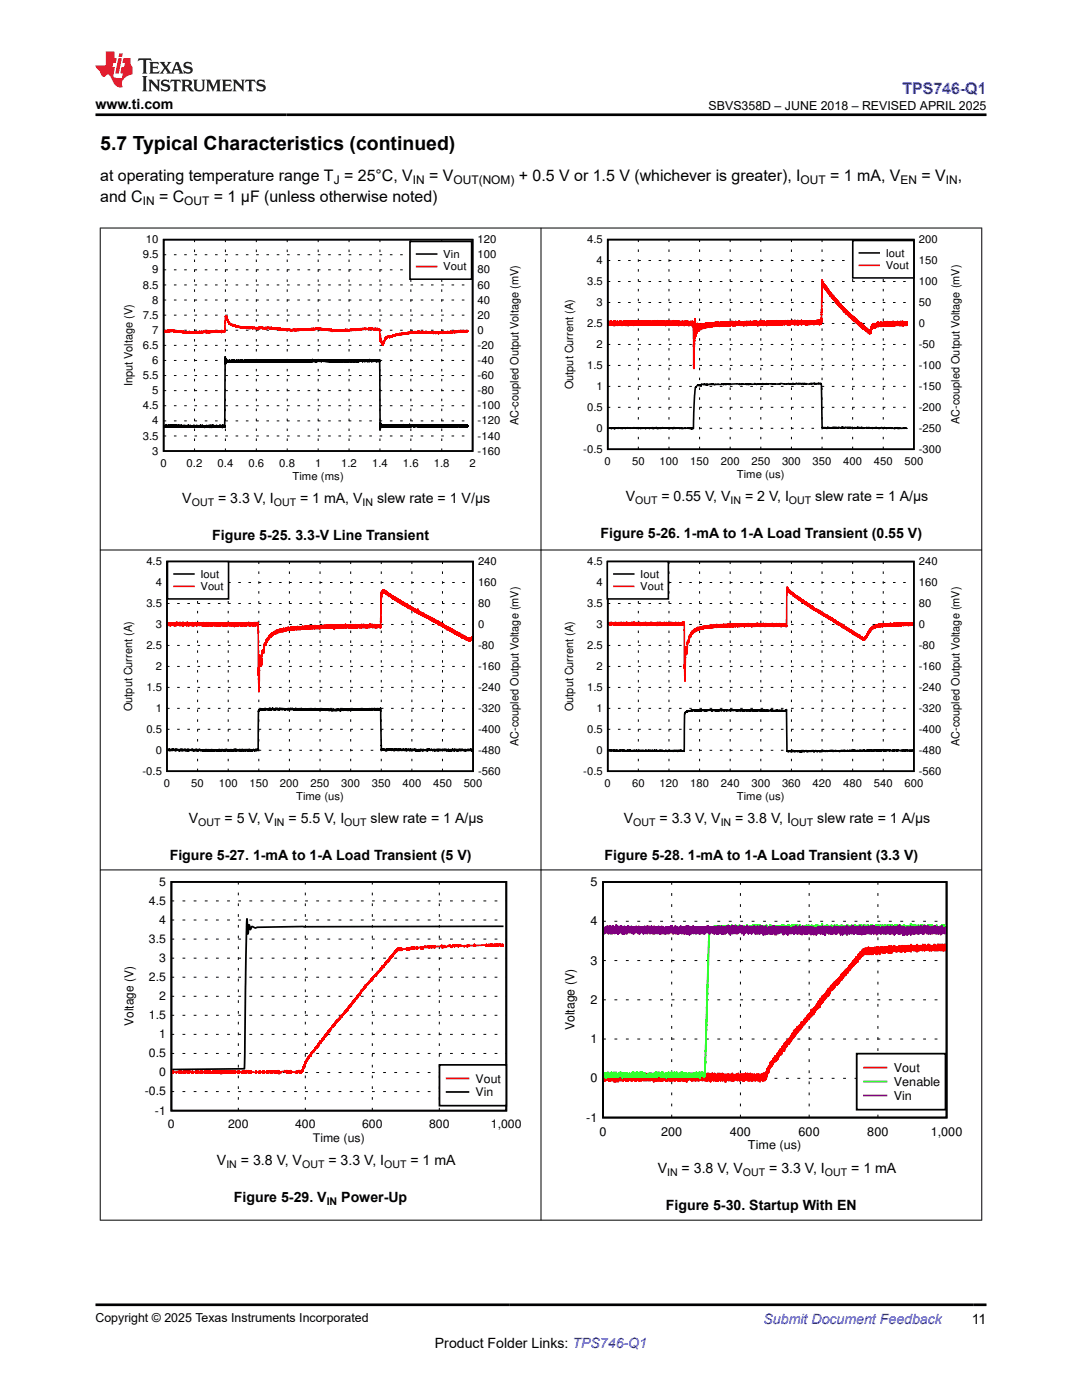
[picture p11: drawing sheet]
<svg xmlns="http://www.w3.org/2000/svg" width="216mm" height="279mm" viewBox="0 0 216 279" stroke-linecap="round" stroke-linejoin="round" font-family="sans-serif">
<defs><g id="words">
<text font-size="3.9" x="20" y="29.9">5.7 Typical Characteristics (continued)</text>
<text font-size="3.2" fill="#00f" x="180.1" y="18.7">TPS746-Q1</text>
<g font-size="3.2">
<text x="20" y="40.3">and C</text>
<text x="20" y="36.1">at operating temperature range T = 25°C, V</text>
<text x="31.7" y="40.3">= C</text>
<text x="42.7" y="40.3">= 1 μF (unless otherwise noted)</text>
<text x="85.6" y="36.1">= V</text>
<text x="103.5" y="36.1">+ 0.5 V or 1.5 V (whichever is greater), I</text>
<text x="165.7" y="36.1">= 1 mA, V</text>
<text x="183.9" y="36.1">= V</text>
<text x="191.1" y="36.1">,</text>
</g>
<g font-size="2.8">
<text x="19" y="21.8">www.ti.com</text>
<text x="36.4" y="100.4">V</text>
<text x="43.5" y="100.4">= 3.3 V, I</text>
<text x="59.9" y="100.4">= 1 mA, V</text>
<text x="75.3" y="100.4">slew rate = 1 V/µs</text>
<text x="124.9" y="100">V</text>
<text x="132" y="100">= 0.55 V, V</text>
<text x="148.7" y="100">= 2 V, I</text>
<text x="162.7" y="100">slew rate = 1 A/µs</text>
<text x="42.3" y="107.8">Figure 5-25. 3.3-V Line Transient</text>
<text x="119.9" y="107.4">Figure 5-26. 1-mA to 1-A Load Transient (0.55 V)</text>
<text x="37.7" y="164.3">V</text>
<text x="44.8" y="164.3">= 5 V, V</text>
<text x="57.6" y="164.3">= 5.5 V, I</text>
<text x="73.9" y="164.3">slew rate = 1 A/µs</text>
<text x="124.5" y="164.3">V</text>
<text x="131.6" y="164.3">= 3.3 V, V</text>
<text x="146.7" y="164.3">= 3.8 V, I</text>
<text x="163.1" y="164.3">slew rate = 1 A/µs</text>
<text x="33.9" y="171.6">Figure 5-27. 1-mA to 1-A Load Transient (5 V)</text>
<text x="120.6" y="171.6">Figure 5-28. 1-mA to 1-A Load Transient (3.3 V)</text>
<text x="43.3" y="232.6">V</text>
<text x="48.1" y="232.6">= 3.8 V, V</text>
<text x="65.5" y="232.6">= 3.3 V, I</text>
<text x="81.9" y="232.6">= 1 mA</text>
<text x="46.7" y="239.9">Figure 5-29. V</text>
<text x="68.1" y="239.9">Power-Up</text>
<text x="131.2" y="234.2">V</text>
<text x="136" y="234.2">= 3.8 V, V</text>
<text x="153.5" y="234.2">= 3.3 V, I</text>
<text x="169.8" y="234.2">= 1 mA</text>
<text x="132.9" y="241.5">Figure 5-30. Startup With EN</text>
<text x="86.8" y="269">Product Folder Links: TPS746-Q1</text>
<text x="193.9" y="264.2">11</text>
</g>
<text font-size="2.8" fill="#00f" x="152.4" y="264.2">Submit Document Feedback</text>
<g font-size="2.5">
<text x="141.4" y="21.9">SBVS358D – JUNE 2018 – REVISED APRIL 2025</text>
<text x="26.6" y="204.7" transform="rotate(-90 26.6 204.7)">Voltage (V)</text>
<text x="114.6" y="205.6" transform="rotate(-90 114.6 205.6)">Voltage (V)</text>
<text x="19" y="263.9">Copyright © 2025 Texas Instruments Incorporated</text>
</g>
<g font-size="2.4">
<text x="28.5" y="40.9">IN</text>
<text x="36.8" y="40.9">OUT</text>
<text x="66.6" y="36.7">J</text>
<text x="82.4" y="36.7">IN</text>
<text x="90.5" y="36.7">OUT(NOM)</text>
<text x="159.8" y="36.7">OUT</text>
<text x="179.7" y="36.7">EN</text>
<text x="188.7" y="36.7">IN</text>
<text x="31.7" y="176.8">5</text>
<text x="117.8" y="176.8">5</text>
<text x="29.7" y="180.6">4.5</text>
<text x="31.7" y="184.4">4</text>
<text x="117.8" y="184.7">4</text>
<text x="29.7" y="188.2">3.5</text>
<text x="31.7" y="192">3</text>
<text x="29.7" y="195.8">2.5</text>
<text x="117.8" y="192.5">3</text>
<text x="29.7" y="203.4">1.5</text>
<text x="31.7" y="199.6">2</text>
<text x="117.8" y="200.3">2</text>
<text x="31.7" y="207.2">1</text>
<text x="117.8" y="208.2">1</text>
<text x="29.7" y="211">0.5</text>
<text x="31.7" y="214.8">0</text>
<text x="117.8" y="216">0</text>
<text x="178.3" y="213.9">Vout</text>
<text x="28.9" y="218.6">-0.5</text>
<text x="94.9" y="216.1">Vout</text>
<text x="94.9" y="218.8">Vin</text>
<text x="178.3" y="216.7">Venable</text>
<text x="178.3" y="219.5">Vin</text>
<text x="30.9" y="222.4">-1</text>
<text x="33.5" y="225.1">0</text>
<text x="45.5" y="225.1">200</text>
<text x="58.9" y="225.1">400</text>
<text x="62.4" y="227.8">Time (us)</text>
<text x="72.2" y="225.1">600</text>
<text x="85.6" y="225.1">800</text>
<text x="97.9" y="225.1">1,000</text>
<text x="117" y="223.8">-1</text>
<text x="119.6" y="226.6">0</text>
<text x="131.9" y="226.6">200</text>
<text x="145.6" y="226.6">400</text>
<text x="159.4" y="226.6">600</text>
<text x="173.1" y="226.6">800</text>
<text x="185.7" y="226.6">1,000</text>
<text x="149.2" y="229.4">Time (us)</text>
</g>
<g font-size="2.3">
<text x="26.4" y="77.1" transform="rotate(-90 26.4 77.1)">Input Voltage (V)</text>
<text x="103.5" y="84.9" transform="rotate(-90 103.5 84.9)">AC-coupled Output Voltage (mV)</text>
</g>
<g font-size="2.2">
<text x="28.5" y="51.6">9.5</text>
<text x="29.1" y="48.5">10</text>
<text x="88.5" y="51.5">Vin</text>
<text x="88.5" y="54">Vout</text>
<text x="95.3" y="51.6">100</text>
<text x="95.3" y="48.5">120</text>
<text x="117.2" y="48.5">4.5</text>
<text x="119" y="52.7">4</text>
<text x="176.7" y="51.2">Iout</text>
<text x="176.7" y="53.7">Vout</text>
<text x="183.3" y="52.7">150</text>
<text x="183.3" y="48.5">200</text>
<text x="28.5" y="57.6">8.5</text>
<text x="30.4" y="54.6">9</text>
<text x="95.3" y="54.6">80</text>
<text x="95.3" y="57.6">60</text>
<text x="117.2" y="56.9">3.5</text>
<text x="183.3" y="56.9">100</text>
<text x="28.5" y="63.6">7.5</text>
<text x="30.4" y="60.6">8</text>
<text x="95.3" y="60.6">40</text>
<text x="95.3" y="63.6">20</text>
<text x="117.2" y="65.3">2.5</text>
<text x="119" y="61.1">3</text>
<text x="183.3" y="65.3">0</text>
<text x="183.3" y="61.1">50</text>
<text x="28.5" y="69.6">6.5</text>
<text x="30.4" y="66.6">7</text>
<text x="95.3" y="66.6">0</text>
<text x="95.3" y="69.6">-20</text>
<text x="119" y="69.5">2</text>
<text x="183.3" y="69.5">-50</text>
<text x="28.5" y="75.7">5.5</text>
<text x="30.4" y="72.7">6</text>
<text x="95.3" y="72.7">-40</text>
<text x="95.3" y="75.7">-60</text>
<text x="114.3" y="77.7" transform="rotate(-90 114.3 77.7)">Output Current (A)</text>
<text x="117.2" y="73.6">1.5</text>
<text x="119" y="77.8">1</text>
<text x="183.3" y="73.6">-100</text>
<text x="183.3" y="77.8">-150</text>
<text x="28.5" y="81.7">4.5</text>
<text x="30.4" y="78.7">5</text>
<text x="95.3" y="78.7">-80</text>
<text x="95.3" y="81.7">-100</text>
<text x="117.2" y="82">0.5</text>
<text x="183.3" y="82">-200</text>
<text x="28.5" y="87.7">3.5</text>
<text x="30.4" y="84.7">4</text>
<text x="95.3" y="84.7">-120</text>
<text x="95.3" y="87.7">-140</text>
<text x="119" y="86.2">0</text>
<text x="183.3" y="86.2">-250</text>
<text x="191.4" y="84.6" transform="rotate(-90 191.4 84.6)">AC-coupled Output Voltage (mV)</text>
<text x="30.4" y="90.7">3</text>
<text x="32" y="93.2">0</text>
<text x="37.2" y="93.2">0.2</text>
<text x="43.4" y="93.2">0.4</text>
<text x="49.6" y="93.2">0.6</text>
<text x="55.7" y="93.2">0.8</text>
<text x="58.4" y="95.7">Time (ms)</text>
<text x="62.9" y="93.2">1</text>
<text x="68.1" y="93.2">1.2</text>
<text x="74.2" y="93.2">1.4</text>
<text x="80.4" y="93.2">1.6</text>
<text x="86.6" y="93.2">1.8</text>
<text x="93.7" y="93.2">2</text>
<text x="95.3" y="90.7">-160</text>
<text x="116.4" y="90.4">-0.5</text>
<text x="120.6" y="92.9">0</text>
<text x="126.1" y="92.9">50</text>
<text x="131.6" y="92.9">100</text>
<text x="137.7" y="92.9">150</text>
<text x="143.8" y="92.9">200</text>
<text x="147" y="95.3">Time (us)</text>
<text x="149.9" y="92.9">250</text>
<text x="156" y="92.9">300</text>
<text x="162.1" y="92.9">350</text>
<text x="168.3" y="92.9">400</text>
<text x="174.4" y="92.9">450</text>
<text x="180.5" y="92.9">500</text>
<text x="183.3" y="90.4">-300</text>
<text x="29.2" y="112.8">4.5</text>
<text x="95.4" y="112.8">240</text>
<text x="117.2" y="112.8">4.5</text>
<text x="183.3" y="112.8">240</text>
<text x="31.1" y="117">4</text>
<text x="40" y="115.3">Iout</text>
<text x="40" y="117.8">Vout</text>
<text x="95.4" y="117">160</text>
<text x="119" y="117">4</text>
<text x="127.8" y="115.3">Iout</text>
<text x="127.8" y="117.8">Vout</text>
<text x="183.3" y="117">160</text>
<text x="29.2" y="121.2">3.5</text>
<text x="31.1" y="125.3">3</text>
<text x="95.4" y="121.2">80</text>
<text x="95.4" y="125.3">0</text>
<text x="117.2" y="121.2">3.5</text>
<text x="119" y="125.3">3</text>
<text x="183.3" y="121.2">80</text>
<text x="183.3" y="125.3">0</text>
<text x="29.2" y="129.5">2.5</text>
<text x="95.4" y="129.5">-80</text>
<text x="117.2" y="129.5">2.5</text>
<text x="183.3" y="129.5">-80</text>
<text x="29.2" y="137.9">1.5</text>
<text x="31.1" y="133.7">2</text>
<text x="95.4" y="137.9">-240</text>
<text x="95.4" y="133.7">-160</text>
<text x="117.2" y="137.9">1.5</text>
<text x="119" y="133.7">2</text>
<text x="183.3" y="137.9">-240</text>
<text x="183.3" y="133.7">-160</text>
<text x="26.4" y="141.9" transform="rotate(-90 26.4 141.9)">Output Current (A)</text>
<text x="31.1" y="142.1">1</text>
<text x="95.4" y="142.1">-320</text>
<text x="114.3" y="141.9" transform="rotate(-90 114.3 141.9)">Output Current (A)</text>
<text x="119" y="142.1">1</text>
<text x="183.3" y="142.1">-320</text>
<text x="29.2" y="146.3">0.5</text>
<text x="95.4" y="146.3">-400</text>
<text x="103.5" y="148.8" transform="rotate(-90 103.5 148.8)">AC-coupled Output Voltage (mV)</text>
<text x="117.2" y="146.3">0.5</text>
<text x="183.3" y="146.3">-400</text>
<text x="191.4" y="148.8" transform="rotate(-90 191.4 148.8)">AC-coupled Output Voltage (mV)</text>
<text x="28.4" y="154.6">-0.5</text>
<text x="31.1" y="150.5">0</text>
<text x="95.4" y="154.6">-560</text>
<text x="95.4" y="150.5">-480</text>
<text x="116.4" y="154.6">-0.5</text>
<text x="119" y="150.5">0</text>
<text x="183.3" y="154.6">-560</text>
<text x="183.3" y="150.5">-480</text>
<text x="32.7" y="157.1">0</text>
<text x="38.2" y="157.1">50</text>
<text x="43.7" y="157.1">100</text>
<text x="49.8" y="157.1">150</text>
<text x="55.9" y="157.1">200</text>
<text x="59.1" y="159.6">Time (us)</text>
<text x="62" y="157.1">250</text>
<text x="68.1" y="157.1">300</text>
<text x="74.2" y="157.1">350</text>
<text x="80.3" y="157.1">400</text>
<text x="86.4" y="157.1">450</text>
<text x="92.5" y="157.1">500</text>
<text x="120.6" y="157.1">0</text>
<text x="126.1" y="157.1">60</text>
<text x="131.6" y="157.1">120</text>
<text x="137.7" y="157.1">180</text>
<text x="143.8" y="157.1">240</text>
<text x="147" y="159.6">Time (us)</text>
<text x="149.9" y="157.1">300</text>
<text x="156" y="157.1">360</text>
<text x="162.1" y="157.1">420</text>
<text x="168.3" y="157.1">480</text>
<text x="174.4" y="157.1">540</text>
<text x="180.5" y="157.1">600</text>
</g>
<g font-size="2.1">
<text x="38.3" y="101">OUT</text>
<text x="54.6" y="101">OUT</text>
<text x="72.4" y="101">IN</text>
<text x="126.7" y="100.6">OUT</text>
<text x="145.8" y="100.6">IN</text>
<text x="157.4" y="100.6">OUT</text>
<text x="39.6" y="164.8">OUT</text>
<text x="54.7" y="164.8">IN</text>
<text x="68.7" y="164.8">OUT</text>
<text x="126.3" y="164.8">OUT</text>
<text x="143.8" y="164.8">IN</text>
<text x="157.8" y="164.8">OUT</text>
<text x="45.2" y="233.2">IN</text>
<text x="60.3" y="233.2">OUT</text>
<text x="76.6" y="233.2">OUT</text>
<text x="133.1" y="234.7">IN</text>
<text x="148.2" y="234.7">OUT</text>
<text x="164.6" y="234.7">OUT</text>
<text x="65.2" y="240.5">IN</text>
</g>
</g></defs>
<path d="M32.7 47.8h61.6v42.2h-61.6zM93.3 84.9l-.1 .2v-.2v.3l-.1-.3-.1 .2v-.2v.3v-.3v.2l-.1-.2-.1 .2v-.2v.3l-.1-.4v.3l-.1-.2v.2l-.1-.2-.1 .2v-.2v.3v-.4l-.1 .4v-.4l-.1 .3v-.2l-.1 .2v-.2l-.1 .3-.1-.3-.1 .3v-.4v.4l-.1-.4-.1 .3-.1-.2-.1 .2v-.2v.2l-.1-.2v.2v-.2l-.1 .2-.1-.2v.2l-.1-.2-.1 .2v-.3l-.1 .4-.1-.4-.1 .4-.1-.3-.1 .2-.1-.2v.3v-.3l-.1 .3v-.3l-.1 .2v-.2v.2l-.1-.2-.1 .3-.1-.3v.2v-.2v.3l-.1-.3-.1 .3v-.3v.2v-.2l-.1 .2-.1-.3-.1 .4v-.3l-.1 .3v-.3v.2l-.1-.2v.2l-.1-.2v.2v-.2v.3v-.3l-.1 .2-.1-.1v.2v-.3l-.1 .2v-.2l-.1 .3v-.3v.2l-.1-.2v.3l-.1-.3v.2v-.2v.2l-.1-.2-.1 .2v-.3l-.1 .4-.1-.3v.2v-.2l-.1 .2-.1-.2v.3v-.3l-.1 .2v-.2l-.1 .3v-.3l-.1 .3v-.3v.2v-.2l-.1 .2-.1-.2v.3l-.1-.3-.1 .2v-.2v.2l-.1-.2-.2 .2v-.2v.3l-.1-.3v.3l-.1-.3-.1 .3-.1-.3v.3v-.3v.3l-.1-.3-.1 .2v-.2l-.1 .3v-.3l-.1 .3-.1-.3v.3v-.3v.2l-.1-.2v.2l-.1-.2v.2v-.2l-.1 .3-.1-.3-.1 .2v-.2v.3v-.3l-.1 .3-.1-.4v.3l-.1-.3v.3v-.3l-.1 .4-.1-.4v.4v-.3l-.1 .2-.1-.2v.3v-.3l-.1 .3v-.4l-.1 .3-.1-.3-.1 .3v-.3l-.1 .3v-.3v.3l-.1-.2-.1 .2v-.3l-.1 .4v-.3v.2v-.2l-.1 .2-.1-.2v.3v-.3v.2l-.1-.2-.1 .2v-.3v.3l-.1-.3v.3l-.1-.3v.3v-.3l-.1 .3-.1-.3v.3l-.2-.2v.2v-.2l-.1 .2v-.2v.2v-.3l-.1 .4v-.4l-.1 .4v-.4l-.1 .3v-.3l-.1 .3-.1-.3-.1 .3v-.3l-.1 .3v-.2v.2v-.3l-.1 .3v-.2v.3l-.1-.4v.3l-.1-.3v.4v-.3l-.1 .2v-.4v.4l-.1-.2-.1 .2v-.2v.3v-.3l-.1 .3v-.3l-.1 .2v-.3v.3l-.1-.2v.2l-.1-.2v.2l-.1-.2v.3v-.3v.3l-.1-.3v.2l-.1-.2v.2v-.3l-.1 .4v-.3l-.1 .3-.1-.5v.5l-.1-.4v.3l-.1-.3-.1 .3v-.2v.3l-.1-.3-.1 .2v-.2v.2l-.1-.2v.3v-.2l-.1 .2-.1-.3v.2v-.2l-.1 .3v-.3l-.1 .3v-.4l-.1 .5v-.5v.3v-.2l-.1 .2-.1-.2-.1 .2v-.2v.3l-.2-.3-.1 .3v-.4l-.1 .3v-.1v.2l-.1-.3v.2l-.1-.2v.3v-.3v.3l-.1-.3-.1 .2v-.2v.3v-.3l-.1 .2v-.2v.2l-.1-.1v.2v-.4v.4l-.1-.4-.1 .4-.1-.3v.2l-.1-.2v.2v-.2l-.1 .3v-.3v.3v-.3v.2l-.2-.2v.3l-.1-.3v.2v-.2l-.1 .3v-.3l-.1 .3-.1-.3-.1 .2v-.3v.4l-.1-.3-.1 .3v-.3l-.1 .2v-.3v.3l-.1-.2v.2l-.1-.3v.3v-.3l-.1 .3-.1-.2v.3l-.1-.5v.5l-.1-.5v.6l-.1-.9v1.4l-.2-14-.1 .3v-.2l-.2 .2v-.2v.2v-.2l-.1 .2v-.3l-.1 .3v-.3v.4l-.1-.4v.4l-.1-.4-.1 .3v-.2v.2l-.1-.3v.3l-.1-.2v.2v-.3l-.1 .3v-.3v.3v-.3v.3l-.1-.3v.3v-.3l-.1 .4-.1-.4v.3v-.3l-.1 .3v-.3v.3v-.3l-.1 .3v-.3v.3v-.3l-.1 .3v-.3v.3l-.2-.3v.3v-.3l-.1 .4v-.3l-.1 .2v-.3l-.1 .3v-.3v.3l-.1-.3v.3l-.1-.3v.4v-.4l-.1 .3v-.3v.3l-.1-.2v.2v-.2l-.1 .2-.1-.2v.2v-.2v.2v-.2v.3l-.1-.4-.2 .3v-.3v.3l-.1-.2v.2l-.1-.3v.4l-.2-.4v.3l-.1-.3v.3v-.3l-.1 .3v-.3l-.1 .3v-.2l-.1 .2v-.3v.3l-.1-.2v.2v-.3l-.1 .4v-.4l-.1 .3v-.3v.3l-.1-.3v.4l-.1-.4-.1 .4-.1-.4v.4l-.1-.3v.2l-.1-.3v.3l-.1-.3v.4l-.1-.4-.1 .3v-.3v.4v-.3l-.1 .2v-.2v.3l-.1-.4v.3l-.1-.2v.2v-.3v.4l-.1-.3v.2v-.2l-.1 .3v-.3l-.1 .3v-.3v.3l-.1-.3v.3v-.3l-.1 .2-.1-.2v.2l-.1-.3-.1 .4-.1-.3v.3l-.1-.3v.3l-.1-.4v.3l-.1-.2-.1 .3v-.3v.2l-.2-.2v.3v-.3v.3l-.1-.3v.2l-.1-.3-.1 .4-.1-.3-.1 .2v-.2v.3v-.3l-.1 .3-.1-.4-.1 .4v-.3l-.1 .3-.1-.3v.3v-.3l-.1 .2v-.2l-.1 .2v-.3l-.2 .4v-.3v.3l-.1-.3v.3l-.1-.3v.2l-.1-.2v.3l-.1-.3v.2v-.2v.2v-.2l-.1 .3-.1-.3v.2v-.3l-.1 .3v-.2l-.1 .2v-.2l-.1 .3-.1-.3v.3v-.3l-.1 .2-.1-.2v.2v-.2v.3l-.1-.3v.3v-.3l-.1 .3v-.3v.3l-.1-.3-.1 .3v-.3l-.1 .3v-.4l-.1 .3v-.3v.3l-.1-.3v.3l-.1-.3v.3l-.1-.2v.2v-.2l-.2 .3v-.4v.4v-.3l-.1 .2v-.2v.2v-.2l-.1 .2v-.2v.2l-.1-.3v.3l-.1-.3-.1 .3v-.2v.2v-.2l-.1 .2v-.3v.3l-.1-.2-.1 .2v-.3v.3v-.3l-.2 .4v-.3l-.1 .2-.1-.3v.3l-.2-.2v.2v-.3v.3l-.1-.3-.1 .3v-.2v.2l-.1-.3v.3v-.3l-.2 .4v-.3l-.1 .3v-.3l-.1 .3v-.4l-.1 .4v-.4l-.1 .3v-.2l-.1 .2-.1-.2v.2v-.2l-.1 .2v-.3v.3l-.1-.3v.3v-.3l-.1 .4v-.4l-.1 .4v-.3v.2v-.2l-.1 .3v-.3l-.1 .3v-.3l-.1 .3v-.3l-.1 .3-.1-.4-.1 .3v-.2v.2v-.2l-.1 .2v-.2v.3l-.1-.3v.3l-.1-.4v.3l-.1-.2v.3v-.3l-.1 .3-.1-.3-.1 .2v-.3l-.1 .4v-.4v.4l-.2-.3v.2v-.3v.4l-.1-.3v.2v-.2l-.1 .3-.1-.3v.3l-.2-.4v.4v-.3l-.1 .3-.1-.3v.3v-.3v.3l-.1-.4v.4l-.1-.4v.4v-.3v.2l-.1-.2v.3l-.1-.3v.3l-.1-.3v.2l-.1-.2v.2l-.1-.2-.1 .2v-.2v.3v-.3l-.1 .3-.1-.3v.3v-.3v.3l-.1-.3-.1 .3v-.3v.4l-.1-.4-.1 .3v-.4v.3l-.1-.2v.2l-.1-.2v.2v-.2l-.1 .3v-.3l-.1 .3v-.3v.3v-.3l-.1 .3v-.3v.3l-.1-.2v.2v-.4v.5l-.1-.4v.3l-.1-.3v.3l-.1-.3v.3v-.3v.3l-.1-.3v.3v-.4l-.1 .4-.1-.3v.3v-.3l-.1 .3v-.3v.3v-.3v.3l-.1-.3v.2l-.1-.2-.1 .3v-.3l-.1 .4-.1-.4-.1 .3-.1-.3v.3l-.1-.3-.2 .3v-.3l-.1 .3v-.3l-.1 .3v-.3l-.1 .3-.1-.3v.3v-.3l-.1 .3v-.2l-.1 .2v-.3v.3l-.1-.3v.3v-.3l-.1 .3v-.3l-.1 .3-.1-.3v.3v-.3l-.1 .3v-.3l-.1 .3v-.3v.3l-.1-.3-.2 .2v-.2v.3v-.4v.4l-.1-.3-.1 .3v-.3v.2v-.2l-.2 .3v-.4v.4l-.1-.3v.3l-.1-.3v.3l-.1-.3v.3l-.1-.3-.1 .2v-.2l-.1 .3v-.3v.3l-.1-.3v.2l-.1-.2-.1 .2v-.2l-.1 .2v-.2v.3v-.3l-.1 .3v-.3l-.1 .3-.2-.4v.4l-.1-.4v.4v-.3l-.1 .3v-.3v.3l-.1-.4v.3l-.1-.2v.3v-.3l-.1 .3v-.4l-.1 .4-.1-.3-.1 .3-.1-.3v.3v-.3l-.1 .2v-.2v.2v-.2l-.1 .2v-.2l-.1 .3v-.3l-.1 .3v-.3v.3l-.1-.4-.1 .4v-.3l-.1 .3-.1-.3v.3l-.1-.3v.3l-.1-.3v.3v-.3v.3v-.3l-.2 .3v-.3v.3v-.3l-.1 .3-.1-.3v.3v-.3l-.1 .3v-.3v.3v-.3v.3l-.1-.3v.3l-.1-.3v.3v-.3l-.1 .3-.1-.3-.1 .3-.1-.3v.2v-.2l-.1 .3-.1-.2v.3v-.4l-.1 .4v-.4l-.1 .3-.1-.3v.3v-.3l-.1 .3v-.3v.3l-.1-.3-.1 .3v-.3v.3l-.1-.3v.3l-.1-.3-.1 .3v-.3l-.1 .3-.1-.2-.1 .2v-.2l-.1 .3v-.4v.3l-.1-.2-.1 .2v-.3v.3l-.1-.3-.1 .3v-.3v.3v-.2l-.1 .3-.1-.3-.1 .2v-.3v.3v-.3l-.1 .3v-.3l-.1 .4-.1-.4-.1 .3-.1-.3v.3v-.3v.3v-.3v.3l-.1-.2v.2v-.2l-.1 .2-.1-.2v.2l-.1-.2v.2l-.1-.3v.3l-.1-.2-.1 .2v-.3v.4l-.2-.4v.3l-.1-.3v.3v-.3l-.1 .4v-.3v.2l-.1-.2v.2v-.2l-.1 .3-.1-.4-.1 .3v-.2v.2v-.2v.2l-.1-.2v.2l-.1-.3v.3l-.1-.2-.1 .2v-.3l-.1 .4v-.4l-.1 .5-.1-.8v1l-.1-1.4-.1 14-.1-.3-.1 .3-.1-.2v.2v-.3v.3l-.1-.4v.5l-.1-.4-.1 .3v-.2l-.1 .2v-.2v.2l-.1-.3-.1 .3v-.3v.4v-.4l-.1 .3v-.2v.2l-.1-.2v.2l-.1-.2v.3v-.3l-.1 .2-.1-.2-.1 .2v-.2v.2l-.1-.3v.3l-.1-.2v.2v-.3l-.1 .3-.1-.2v.2l-.1-.2v.2v-.2l-.1 .2-.1-.2v.2v-.2v.3l-.1-.4v.3v-.3l-.1 .3-.1-.3v.3v-.3l-.1 .4v-.4l-.1 .3-.1-.3-.1 .2v-.2v.4v-.3l-.1 .3-.1-.4-.1 .4v-.3l-.1 .3-.1-.4-.1 .4-.1-.4-.1 .3v-.2l-.1 .2v-.2l-.1 .2v-.2l-.1 .3v-.3l-.1 .2-.1-.2-.1 .2v-.3v.4l-.1-.4-.1 .3v-.3v.3v-.3l-.1 .3-.1-.2-.1 .2v-.4v.4l-.1-.3-.1 .4v-.3l-.1 .3-.1-.3v.2v-.2l-.1 .2v-.3l-.1 .3v-.2l-.1 .2v-.3l-.1 .3-.1-.3v.3l-.1-.2-.1 .3v-.3l-.1 .2-.1-.3-.1 .3-.1-.2v.3v-.3l-.1 .2v-.2v.2v-.2l-.1 .2v-.3v.3l-.1-.2v.2l-.1-.2v.2v-.2l-.1 .2v-.3v.3l-.1-.3v.3l-.1-.3v.3l-.1-.3v.3v-.2l-.1 .2v-.3v.3v-.2l-.1 .2-.1-.2v.2l-.1-.3v.3l-.1-.2-.1 .2v-.2l-.1 .2v-.3l-.1 .4-.1-.4-.1 .3v-.3l-.1 .3v-.2v.2v-.3v.3l-.1-.3v.3l-.1-.2v.2l-.1-.3v.3l-.1-.3v.3l-.1-.3-.1 .3-.1-.2v.2v-.3v.2l-.2-.2v.2v-.1l-.1 .1v-.2l-.1 .4-.1-.4-.1 .3v-.3l-.1 .3-.2-.3v.2l-.1-.1v.1v-.2v.2v-.2l-.1 .3v-.3l-.1 .3-.1-.3v.3v-.4v.3l-.1-.2v.2l-.1-.1v.2l-.1-.3-.1 .3-.1-.3v.3l-.1-.4v.4v-.3v.3v-.2l-.1 .2-.1-.3-.1 .3v-.3l-.1 .3-.1-.3v.3l-.1-.3v.2v-.2l-.1 .2v-.1l-.1 .2v-.3v.3v-.3v.3v-.3l-.1 .3-.1-.3v.3v-.3l-.1 .2-.1-.1v.3v-.2" fill="none" stroke="#000" stroke-width=".32"/>
<g fill="none" stroke="#000" stroke-width=".2">
<path d="M32.7 59.9h.5M32.7 56.9h.5M32.7 53.8h.5M32.7 50.8h.5M34.7 59.9h.5M34.7 56.9h.5M34.7 53.8h.5M34.7 50.8h.5M36.8 59.9h.5M36.8 56.9h.5M36.8 53.8h.5M36.8 50.8h.5"/>
<path d="M38.8 59.9h.5M38.8 56.9h.5M38.8 53.8h.5M38.8 50.8h.5M38.8 47.8v.5M38.8 49.8v.5M38.8 51.8v.5M38.8 53.8v.5M38.8 55.8v.5M38.8 57.7v.5M38.8 59.7v.5M40.9 59.9h.5"/>
<path d="M40.9 56.9h.5M40.9 53.8h.5M40.9 50.8h.5M42.9 59.9h.5M42.9 56.9h.5M42.9 53.8h.5M42.9 50.8h.5M45 59.9h.5M45 56.9h.5M45 53.8h.5M45 50.8h.5M45 47.8v.5"/>
<path d="M45 49.8v.5M45 51.8v.5M45 53.8v.5M45 55.8v.5M45 57.7v.5M45 59.7v.5M47 59.9h.5M47 56.9h.5M47 53.8h.5M47 50.8h.5M49.1 59.9h.5M49.1 56.9h.5"/>
<path d="M49.1 53.8h.5M49.1 50.8h.5M51.1 59.9h.5M51.1 56.9h.5M51.1 53.8h.5M51.1 50.8h.5M51.1 47.8v.5M51.1 49.8v.5M51.1 51.8v.5M51.1 53.8v.5M51.1 55.8v.5M51.1 57.7v.5"/>
<path d="M51.1 59.7v.5M53.2 59.9h.5M53.2 56.9h.5M53.2 53.8h.5M53.2 50.8h.5M55.2 59.9h.5M55.2 56.9h.5M55.2 53.8h.5M55.2 50.8h.5M57.3 59.9h.5M57.3 56.9h.5M57.3 53.8h.5"/>
<path d="M57.3 50.8h.5M57.3 47.8v.5M57.3 49.8v.5M57.3 51.8v.5M57.3 53.8v.5M57.3 55.8v.5M57.3 57.7v.5M57.3 59.7v.5M59.3 59.9h.5M59.3 56.9h.5M59.3 53.8h.5M59.3 50.8h.5"/>
<path d="M61.4 59.9h.5M61.4 56.9h.5M61.4 53.8h.5M61.4 50.8h.5M63.4 59.9h.5M63.4 56.9h.5M63.4 53.8h.5M63.4 50.8h.5M63.5 47.8v.5M63.5 49.8v.5M63.5 51.8v.5M63.5 53.8v.5"/>
<path d="M63.5 55.8v.5M63.5 57.7v.5M63.5 59.7v.5M65.5 59.9h.5M65.5 56.9h.5M65.5 53.8h.5M65.5 50.8h.5M67.5 59.9h.5M67.5 56.9h.5M67.5 53.8h.5M67.5 50.8h.5M69.6 59.9h.5"/>
<path d="M69.6 56.9h.5M69.6 53.8h.5M69.6 50.8h.5M69.7 47.8v.5M69.7 49.8v.5M69.7 51.8v.5M69.7 53.8v.5M69.7 55.8v.5M69.7 57.7v.5M69.7 59.7v.5M71.6 59.9h.6M71.6 56.9h.6"/>
<path d="M71.6 53.8h.6M71.6 50.8h.6M73.7 59.9h.5M73.7 56.9h.5M73.7 53.8h.5M73.7 50.8h.5M75.7 59.9h.6M75.7 56.9h.6M75.7 53.8h.6M75.7 50.8h.6M75.8 47.8v.5M75.8 49.8v.5"/>
<path d="M75.8 51.8v.5M75.8 53.8v.5M75.8 55.8v.5M75.8 57.7v.5M75.8 59.7v.5M77.8 59.9h.5M77.8 56.9h.5M77.8 53.8h.5M77.8 50.8h.5M79.8 59.9h.6M79.8 56.9h.6M79.8 53.8h.6"/>
<path d="M79.8 50.8h.6M81.9 59.9h.5M81.9 56.9h.5M81.9 53.8h.5M81.9 50.8h.5M82 47.8v.5M82 49.8v.5M82 51.8v.5M82 53.8v.5M82 55.8v.5M82 57.7v.5M82 59.7v.5"/>
<path d="M83.9 59.9h.6M83.9 56.9h.6M83.9 53.8h.6M83.9 50.8h.6M86 59.9h.5M86 56.9h.5M86 53.8h.5M86 50.8h.5M88.1 59.9h.5M88.1 56.9h.5M88.1 53.8h.5M88.1 50.8h.5"/>
<path d="M88.1 47.8v.5M88.1 49.8v.5M88.1 51.8v.5M88.1 53.8v.5M88.1 55.8v.5M88.1 57.7v.5M88.1 59.7v.5M90.1 59.9h.5M90.1 56.9h.5M90.1 53.8h.5M90.1 50.8h.5M92.2 59.9h.5"/>
<path d="M92.2 56.9h.5M92.2 53.8h.5M92.2 50.8h.5M94.2 59.9h.1M94.2 56.9h.1M94.2 53.8h.1M94.2 50.8h.1M32.7 78h.5M32.7 74.9h.5M32.7 71.9h.5M32.7 68.9h.5M32.7 65.9h.5"/>
<path d="M32.7 62.9h.5M34.7 78h.5M34.7 74.9h.5M34.7 71.9h.5M34.7 68.9h.5M34.7 65.9h.5M34.7 62.9h.5M36.8 78h.5M36.8 74.9h.5M36.8 71.9h.5M36.8 68.9h.5M36.8 65.9h.5"/>
<path d="M36.8 62.9h.5M38.8 78h.5M38.8 74.9h.5M38.8 71.9h.5M38.8 68.9h.5M38.8 65.9h.5M38.8 62.9h.5M38.8 61.7v.5M38.8 63.7v.5M38.8 65.7v.5M38.8 67.7v.5M38.8 69.7v.4"/>
<path d="M38.8 71.6v.5M38.8 73.6v.5M38.8 75.6v.5M38.8 77.6v.5M38.8 79.6v.5M40.9 78h.5M40.9 74.9h.5M40.9 71.9h.5M40.9 68.9h.5M40.9 65.9h.5M40.9 62.9h.5M42.9 78h.5"/>
<path d="M42.9 74.9h.5M42.9 71.9h.5M42.9 68.9h.5M42.9 65.9h.5M42.9 62.9h.5M45 78h.5M45 74.9h.5M45 71.9h.5M45 68.9h.5M45 65.9h.5M45 62.9h.5M45 61.7v.5"/>
<path d="M45 63.7v.5M45 65.7v.5M45 67.7v.5M45 69.7v.4M45 71.6v.5M45 73.6v.5M45 75.6v.5M45 77.6v.5M45 79.6v.5M47 78h.5M47 74.9h.5M47 71.9h.5"/>
<path d="M47 68.9h.5M47 65.9h.5M47 62.9h.5M49.1 78h.5M49.1 74.9h.5M49.1 71.9h.5M49.1 68.9h.5M49.1 65.9h.5M49.1 62.9h.5M51.1 78h.5M51.1 74.9h.5M51.1 71.9h.5"/>
<path d="M51.1 68.9h.5M51.1 65.9h.5M51.1 62.9h.5M51.1 61.7v.5M51.1 63.7v.5M51.1 65.7v.5M51.1 67.7v.5M51.1 69.7v.4M51.1 71.6v.5M51.1 73.6v.5M51.1 75.6v.5M51.1 77.6v.5"/>
<path d="M51.1 79.6v.5M53.2 78h.5M53.2 74.9h.5M53.2 71.9h.5M53.2 68.9h.5M53.2 65.9h.5M53.2 62.9h.5M55.2 78h.5M55.2 74.9h.5M55.2 71.9h.5M55.2 68.9h.5M55.2 65.9h.5"/>
<path d="M55.2 62.9h.5M57.3 78h.5M57.3 74.9h.5M57.3 71.9h.5M57.3 68.9h.5M57.3 65.9h.5M57.3 62.9h.5M57.3 61.7v.5M57.3 63.7v.5M57.3 65.7v.5M57.3 67.7v.5M57.3 69.7v.4"/>
<path d="M57.3 71.6v.5M57.3 73.6v.5M57.3 75.6v.5M57.3 77.6v.5M57.3 79.6v.5M59.3 78h.5M59.3 74.9h.5M59.3 71.9h.5M59.3 68.9h.5M59.3 65.9h.5M59.3 62.9h.5M61.4 78h.5"/>
<path d="M61.4 74.9h.5M61.4 71.9h.5M61.4 68.9h.5M61.4 65.9h.5M61.4 62.9h.5M63.4 78h.5M63.4 74.9h.5M63.4 71.9h.5M63.4 68.9h.5M63.4 65.9h.5M63.4 62.9h.5M63.5 61.7v.5"/>
<path d="M63.5 63.7v.5M63.5 65.7v.5M63.5 67.7v.5M63.5 69.7v.4M63.5 71.6v.5M63.5 73.6v.5M63.5 75.6v.5M63.5 77.6v.5M63.5 79.6v.5M65.5 78h.5M65.5 74.9h.5M65.5 71.9h.5"/>
<path d="M65.5 68.9h.5M65.5 65.9h.5M65.5 62.9h.5M67.5 78h.5M67.5 74.9h.5M67.5 71.9h.5M67.5 68.9h.5M67.5 65.9h.5M67.5 62.9h.5M69.6 78h.5M69.6 74.9h.5M69.6 71.9h.5"/>
<path d="M69.6 68.9h.5M69.6 65.9h.5M69.6 62.9h.5M69.7 61.7v.5M69.7 63.7v.5M69.7 65.7v.5M69.7 67.7v.5M69.7 69.7v.4M69.7 71.6v.5M69.7 73.6v.5M69.7 75.6v.5M69.7 77.6v.5"/>
<path d="M69.7 79.6v.5M71.6 78h.6M71.6 74.9h.6M71.6 71.9h.6M71.6 68.9h.6M71.6 65.9h.6M71.6 62.9h.6M73.7 78h.5M73.7 74.9h.5M73.7 71.9h.5M73.7 68.9h.5M73.7 65.9h.5"/>
<path d="M73.7 62.9h.5M75.7 78h.6M75.7 74.9h.6M75.7 71.9h.6M75.7 68.9h.6M75.7 65.9h.6M75.7 62.9h.6M75.8 61.7v.5M75.8 63.7v.5M75.8 65.7v.5M75.8 67.7v.5M75.8 69.7v.4"/>
<path d="M75.8 71.6v.5M75.8 73.6v.5M75.8 75.6v.5M75.8 77.6v.5M75.8 79.6v.5M77.8 78h.5M77.8 74.9h.5M77.8 71.9h.5M77.8 68.9h.5M77.8 65.9h.5M77.8 62.9h.5M79.8 78h.6"/>
<path d="M79.8 74.9h.6M79.8 71.9h.6M79.8 68.9h.6M79.8 65.9h.6M79.8 62.9h.6M81.9 78h.5M81.9 74.9h.5M81.9 71.9h.5M81.9 68.9h.5M81.9 65.9h.5M81.9 62.9h.5M82 61.7v.5"/>
<path d="M82 63.7v.5M82 65.7v.5M82 67.7v.5M82 69.7v.4M82 71.6v.5M82 73.6v.5M82 75.6v.5M82 77.6v.5M82 79.6v.5M83.9 78h.6M83.9 74.9h.6M83.9 71.9h.6"/>
<path d="M83.9 68.9h.6M83.9 65.9h.6M83.9 62.9h.6M86 78h.5M86 74.9h.5M86 71.9h.5M86 68.9h.5M86 65.9h.5M86 62.9h.5M88.1 78h.5M88.1 74.9h.5M88.1 71.9h.5"/>
<path d="M88.1 68.9h.5M88.1 65.9h.5M88.1 62.9h.5M88.1 61.7v.5M88.1 63.7v.5M88.1 65.7v.5M88.1 67.7v.5M88.1 69.7v.4M88.1 71.6v.5M88.1 73.6v.5M88.1 75.6v.5M88.1 77.6v.5"/>
<path d="M88.1 79.6v.5M90.1 78h.5M90.1 74.9h.5M90.1 71.9h.5M90.1 68.9h.5M90.1 65.9h.5M90.1 62.9h.5M92.2 78h.5M92.2 74.9h.5M92.2 71.9h.5M92.2 68.9h.5M92.2 65.9h.5"/>
<path d="M92.2 62.9h.5M94.2 78h.1M94.2 74.9h.1M94.2 71.9h.1M94.2 68.9h.1M94.2 65.9h.1M94.2 62.9h.1M32.7 87h.5M32.7 84h.5M32.7 81h.5M34.7 87h.5M34.7 84h.5"/>
<path d="M34.7 81h.5M36.8 87h.5M36.8 84h.5M36.8 81h.5M38.8 87h.5M38.8 84h.5M38.8 81h.5M38.8 81.6v.5M38.8 83.5v.5M38.8 85.5v.5M38.8 87.5v.5M38.8 89.5v.5"/>
<path d="M40.9 87h.5M40.9 84h.5M40.9 81h.5M42.9 87h.5M42.9 84h.5M42.9 81h.5M45 87h.5M45 84h.5M45 81h.5M45 81.6v.5M45 83.5v.5M45 85.5v.5"/>
<path d="M45 87.5v.5M45 89.5v.5M47 87h.5M47 84h.5M47 81h.5M49.1 87h.5M49.1 84h.5M49.1 81h.5M51.1 87h.5M51.1 84h.5M51.1 81h.5M51.1 81.6v.5"/>
<path d="M51.1 83.5v.5M51.1 85.5v.5M51.1 87.5v.5M51.1 89.5v.5M53.2 87h.5M53.2 84h.5M53.2 81h.5M55.2 87h.5M55.2 84h.5M55.2 81h.5M57.3 87h.5M57.3 84h.5"/>
<path d="M57.3 81h.5M57.3 81.6v.5M57.3 83.5v.5M57.3 85.5v.5M57.3 87.5v.5M57.3 89.5v.5M59.3 87h.5M59.3 84h.5M59.3 81h.5M61.4 87h.5M61.4 84h.5M61.4 81h.5"/>
<path d="M63.4 87h.5M63.4 84h.5M63.4 81h.5M63.5 81.6v.5M63.5 83.5v.5M63.5 85.5v.5M63.5 87.5v.5M63.5 89.5v.5M65.5 87h.5M65.5 84h.5M65.5 81h.5M67.5 87h.5"/>
<path d="M67.5 84h.5M67.5 81h.5M69.6 87h.5M69.6 84h.5M69.6 81h.5M69.7 81.6v.5M69.7 83.5v.5M69.7 85.5v.5M69.7 87.5v.5M69.7 89.5v.5M71.6 87h.6M71.6 84h.6"/>
<path d="M71.6 81h.6M73.7 87h.5M73.7 84h.5M73.7 81h.5M75.7 87h.6M75.7 84h.6M75.7 81h.6M75.8 81.6v.5M75.8 83.5v.5M75.8 85.5v.5M75.8 87.5v.5M75.8 89.5v.5"/>
<path d="M77.8 87h.5M77.8 84h.5M77.8 81h.5M79.8 87h.6M79.8 84h.6M79.8 81h.6M81.9 87h.5M81.9 84h.5M81.9 81h.5M82 81.6v.5M82 83.5v.5M82 85.5v.5"/>
<path d="M82 87.5v.5M82 89.5v.5M83.9 87h.6M83.9 84h.6M83.9 81h.6M86 87h.5M86 84h.5M86 81h.5M88.1 87h.5M88.1 84h.5M88.1 81h.5M88.1 81.6v.5"/>
<path d="M88.1 83.5v.5M88.1 85.5v.5M88.1 87.5v.5M88.1 89.5v.5M90.1 87h.5M90.1 84h.5M90.1 81h.5M92.2 87h.5M92.2 84h.5M92.2 81h.5M94.2 87h.1M94.2 84h.1"/>
<path d="M94.2 81h.1"/>
</g>
<path d="M93.3 66.1l-.1 .1v-.3v.3l-.1-.2v.2l-.1-.2v.2v-.2l-.1 .2-.1-.2v.2l-.1-.2v.2v-.2l-.1 .3-.1-.3-.1 .3-.1-.2-.1 .1v-.2l-.1 .2v-.2v.2v-.2l-.1 .2-.1-.2v.2v-.2l-.1 .2v-.2l-.2 .2v-.2v.2l-.1-.2v.3l-.1-.2v.2v-.2l-.1 .2-.1-.2v.3l-.1-.2v.1l-.2-.2-.1 .2v-.2v.4l-.2-.4-.2 .3v-.2v.2l-.1-.2v.2l-.1-.3-.2 .3-.1-.3v.3l-.2-.2v.2v-.2v.1l-.2-.1-.1 .3v-.4l-.1 .3v-.2v.2v-.2l-.2 .3-.1-.3-.1 .2-.1-.2-.1 .3v-.2l-.1 .1v-.1v.1l-.1-.1v.2l-.1-.2v.2v-.2l-.1 .2v-.2l-.1 .2v-.2v.2v-.2v.2l-.2-.2-.1 .2v-.2l-.1 .2-.1-.2-.1 .3-.1-.3v.3l-.1-.3v.2v-.2l-.1 .2v-.2l-.1 .2v-.2v.2l-.2-.2v.3l-.1-.3v.2v-.2l-.2 .2-.1-.3-.1 .3v-.2l-.1 .2-.1-.2-.1 .1-.1-.1-.1 .2-.1-.3-.1 .3v-.3v.3l-.1-.2v.2v-.2v.2v-.2l-.1 .2-.1-.2-.1 .2v-.3l-.2 .3-.1-.3-.1 .2v-.3l-.1 .3v-.2l-.1 .2-.1-.2v.2l-.1-.2v.2v-.2l-.2 .3-.1-.4-.1 .3v-.2v.2l-.1-.2v.2l-.2-.2v.2l-.1-.2-.1 .2v-.2l-.1 .2v-.2v.2l-.1-.4v.3l-.1-.2v.2v-.2l-.1 .3-.1-.2v.2l-.1-.2-.2 .2v-.2v.2v-.2l-.1 .2-.1-.2-.1 .3v-.3l-.1 .2-.1-.2v.3v-.3l-.1 .2-.1-.2v.3l-.1-.2-.1 .2v-.2v.2l-.1-.2-.1 .2v-.3v.3l-.1-.2v.2l-.1-.1-.1 .2v-.3l-.1 .2v-.2l-.1 .4v-.3l-.1 .2v-.2l-.1 .3-.1-.3v.2l-.1-.1v.2l-.1-.2v.2v-.3v.3v-.2l-.1 .2-.1-.2v.2l-.1-.2v.2l-.1-.2v.2v-.2l-.1 .2v-.2l-.1 .2v-.2l-.1 .2v-.2v.3l-.1-.3-.1 .3v-.2l-.1 .2v-.1v.2l-.1-.4v.4v-.2l-.1 .2v-.2l-.1 .2v-.2l-.2 .2v-.2v.2l-.2-.2v.2v-.3v.3l-.1-.2-.1 .3-.1-.2v.2v-.1l-.1 .2v-.2l-.1 .2-.1-.2v.2v-.3v.3l-.1-.2v.2v-.2l-.2 .3v-.2l-.1 .3-.1-.3-.1 .2-.1-.1v.3l-.2-.3v.1v-.1l-.2 .2v-.2l-.1 .3-.1-.2-.3 .5v-.2v.2v-.3v.4v-.3l-.3 .9v-.1l-.2 .5v-.2l-.1 .2-.3-1.3-.1 .4v-1l-.1 1.1v-2.3l-.1 .2-.1-.2v.1l-.1-.2v.3v-.2l-.2 .1v-.3l-.1 .3-.1-.2v.2l-.1-.2-.1 .2v-.3v.3l-.1-.2v.2l-.1-.2-.1 .2v-.2v.2l-.1-.2v.1l-.1-.1v.1v-.1v.1l-.1-.2v.2v-.2l-.1 .2-.1-.2v.3l-.2-.3v.2l-.1-.1v.2l-.2-.4v.4l-.1-.3v.2l-.2-.1-.1 .1v-.1l-.1 .1-.1-.1v.2l-.1-.2-.1 .2-.1-.3-.1 .2v-.1l-.1 .1-.1-.1v.1l-.1-.1-.2 .3v-.3l-.1 .2-.1-.2v.2l-.1-.2-.1 .2-.1-.2v.2l-.1-.1v.1v-.1l-.2 .1-.1-.1v.2v-.2l-.1 .2-.1-.2v.3v-.3v.2l-.1-.2-.1 .1v-.1v.2v-.2l-.2 .3-.1-.3-.1 .2v-.2v.2v-.2v.1h-.2v.1v-.3l-.1 .4v-.3l-.1 .2-.1-.2-.1 .3v-.2l-.1 .2-.1-.2v.2v-.2v.3l-.3-.3v.3v-.3l-.1 .2-.1-.2v.2v-.2l-.1 .2v-.2v.2v-.3l-.1 .3v-.2l-.1 .2-.1-.2-.1 .2v-.2l-.1 .2v-.2v.2l-.1-.1-.1 .2-.1-.3-.1 .3v-.3l-.2 .3-.1-.3v.2l-.1-.2v.2l-.1-.1v.2l-.1-.2v.1l-.1-.1-.1 .2-.2-.3v.3v-.3v.3l-.1-.3v.2v-.1l-.2 .1v-.1l-.1 .2v-.2v.1v-.2l-.1 .2-.1-.2v.2v-.2l-.2 .3v-.3v.4v-.3l-.1 .1v-.2v.2v-.2v.2l-.1-.2v.2v-.3l-.2 .3v-.2v.2l-.1-.2v.2l-.1-.3v.3v-.3l-.1 .2-.1-.2v.3v-.4l-.1 .3-.1-.2-.1 .1-.1-.2-.1 .2v-.2l-.1 .2v-.2l-.2 .2v-.2v.2v-.2l-.1 .2-.1-.1v.1l-.2-.2v.2l-.1-.2v.1l-.1-.2v.3l-.2-.2v.1v-.2l-.1 .2v-.1v.1l-.1-.2v.2l-.1-.1v.1v-.2v.2l-.1-.2v.2l-.1-.2v.2v-.2v.2l-.2-.2v.2v-.2l-.1 .2v-.2l-.1 .2v-.1l-.2 .2-.1-.2v.2v-.3l-.1 .2-.1-.1v.2l-.1-.2-.2 .1v-.2l-.1 .4v-.3l-.2 .2v-.2v.2l-.1-.2v.2v-.2l-.1 .2v-.1l-.1 .1-.1-.2v.2v-.2l-.2 .3-.1-.3v.3l-.1-.2-.2 .2v-.2v.2l-.1-.2v.2v-.2l-.1 .1-.1-.1v.2v-.3l-.1 .3-.2-.2-.1 .2v-.2v.2l-.1-.2v.2l-.2-.2v.2v-.2v.2l-.1-.2v.2v-.2l-.2 .3v-.2v.2l-.1-.3v.3v-.2l-.1 .2-.2-.3v.3l-.1-.3-.1 .3v-.3l-.1 .3v-.3l-.1 .3v-.2l-.1 .2v-.2v.2l-.1-.3v.2l-.1-.2-.1 .2v-.2v.3l-.1-.2-.1 .2-.1-.2v.2l-.1-.3v.3l-.1-.2v.2v-.2l-.2 .1v-.2v.2l-.1-.2-.1 .2-.1-.2-.1 .2v-.3l-.1 .4v-.3l-.2 .2-.1-.2-.2 .1v-.1l-.1 .1v-.2l-.1 .3-.1-.3v.2l-.1-.1v.1v-.1l-.1 .1v-.2l-.2 .2v-.2v.1v-.2l-.1 .3-.1-.2-.1 .2v-.3l-.1 .3-.1-.3-.1 .2v-.2v.2l-.1-.2-.1 .2v-.2l-.1 .2v-.2v.2l-.1-.2-.1 .2-.1-.2v.2l-.2-.3v.2l-.2-.2v.2l-.1-.2v.2l-.2-.3-.1 .3-.1-.2v.2l-.1-.2v.2l-.1-.3-.1 .2-.2-.1v.1l-.1-.2v.3l-.1-.2-.1 .2v-.2l-.1 .2v-.3v.3l-.1-.2-.1 .2v-.2l-.1 .2-.1-.2-.1 .2-.1-.3v.3l-.2-.3-.1 .2v-.2l-.1 .2-.1-.2v.3l-.1-.3-.1 .3v-.3l-.1 .3v-.2v.2l-.1-.2v.2l-.1-.2-.1 .2v-.1l-.1 .1v-.2v.2l-.1-.2-.2 .2v-.2l-.1 .2-.1-.3-.2 .3-.1-.2v.2l-.1-.3-.1 .2v-.2v.2l-.2-.1v.2v-.3l-.1 .2v-.2l-.1 .2v-.2l-.1 .3v-.2l-.1 .1-.1-.2-.1 .2-.1-.2-.1 .3v-.4v.3v-.2v.2l-.1-.2-.1 .2v-.2l-.1 .1v-.1v.1l-.1-.1v.1v-.1l-.1 .1-.1-.2v.3v-.2l-.1 .2-.1-.2v.2l-.1-.2v.1l-.1-.2v.2l-.1-.1v.1v-.2v.3l-.1-.3v.2l-.1-.2-.1 .1-.1-.1v.1l-.1-.2-.1 .2-.1-.2v.2l-.2-.3-.1 .2v-.2v.2l-.2-.3-.1 .1v-.2v.3l-.1-.3-.2 .2v-.3l-.1 .3-.1-.2-.1 .1v-.1v.1l-.3-.3v.1v-.2l-.1 .2-.7-1.7v.3l-.1-.2-.2 3.2-.1-.2v.2v-.2l-.1 .2v-.2l-.1 .2-.1-.3-.1 .2v-.3l-.1 .5v-.4l-.1 .2v-.2l-.1 .2v-.2l-.1 .2v-.2l-.1 .2-.1-.2v.2v-.2l-.1 .3-.1-.2v.2v-.3l-.1 .3v-.3l-.3 .3v-.2l-.1 .2v-.2l-.1 .1v-.1v.2v-.3l-.2 .3v-.3v.2l-.2-.1v.2l-.1-.3v.3l-.1-.2-.1 .2v-.2l-.1 .2v-.2l-.1 .2-.1-.2v.4l-.1-.4-.1 .3v-.2v.1l-.1-.2-.1 .3-.1-.3v.3v-.2l-.2 .2v-.2l-.1 .2-.1-.3-.1 .2v-.1l-.1 .1-.2-.2v.2l-.1-.1-.1 .2v-.2l-.1 .2-.1-.3-.1 .3-.1-.2v.2l-.2-.2-.1 .2v-.2v.3v-.3l-.2 .3-.1-.3v.2v-.2l-.1 .3v-.3v.2l-.1-.2v.3v-.2l-.2 .2-.1-.2v.2v-.2l-.1 .1v-.1v.2l-.1-.2v.1l-.1-.2v.3l-.1-.3-.2 .3v-.3l-.2 .3v-.3l-.1 .3-.2-.4v.3v-.2l-.3 .3v-.3l-.1 .3-.1-.2v.2l-.1-.2v.2l-.1-.2-.1 .2-.2-.3v.3v-.3l-.1 .2-.2-.3-.1 .3-.1-.3v.3l-.1-.4-.1 .3-.1-.3-.1 .3-.1-.3v.2l-.1-.2-.1 .2v-.1v.1l-.1-.1v.1l-.1-.2v.3l-.1-.2v.2l-.1-.2v.1l-.1-.2-.1 .2-.1-.2-.1 .2v-.1v.1l-.1-.3v.3l-.2-.3v.3v-.2v.1l-.1-.2v.2l-.1-.2-.1 .2-.1-.1v.2l-.1-.2v.1l-.1-.2v.2l-.1-.2-.1 .4-.1-.4-.1 .3-.1-.2v.2l-.1-.2v.2l-.1-.2v.3l-.1-.3v.1l-.1-.1v.2l-.1-.3-.1 .3" fill="none" stroke="#f00" stroke-width=".32"/>
<path d="M81.8 48.2h12.3v7.5h-12.3z" fill-rule="evenodd" fill="#fff"/>
<path d="M81.8 48.2h12.3v7.5h-12.3zM83.1 50.7h4M121.3 47.8h61v41.9h-61zM181 85.4l-1.3 .1-.2-.1-.1 .1-.6-.1-.3 .2v-.2l-.5 .1-.4-.2v.2l-.3-.1-.4 .1-.4-.2-.1 .2-.4-.2-.5 .2h-.5l-.2-.2-.1 .2-.3-.2v.2v-.2l-.3 .2v-.2l-.4 .2-.4-.2-.2 .2-.1-.2-.8 .2v-.2l-.2 .2v-.2l-.5 .1-.1-.1-.1 .1-.2-.1v.2l-.3-.2v.2l-.7-.2h-.4l-.1 .1v-.1l-.2 .1-.1-.1-.5 .1-.1-.2-.3 .2-.2-.2-.1 .2v-.1l-.1 .1v-.1l-.1 .1-.6-.1-.2 .1-.3-.1v.2v-.2h-.4v.1l-.2-.1-.1 .1-.7-.1-.1 .2-.1-.2-.2 .2-.2-.2-.7 .1-.2-8.6-.1-.3-.9 .1h-.4v-.1l-.1 .1-.7-.1-.1 .2-.7-.2-.1 .2-.3-.2-.1 .1-1.1-.1-.2 .1-.1-.1-.6 .2-.1-.2-.7 .2-.2-.2-.4 .2-1.2-.2-.2 .2-1.6-.1-.8 .1-.2-.2-.2 .2-.4-.1-.1 .1-.1-.2-1.3 .2h-.3v-.2l-.1 .2-.9-.1-.3 .2-.1-.2-.1 .1-.9-.1-.6 .2-.5-.2-1.4 .1-.2-.1v.1l-.5-.1-.1 .1-.1-.1-.5 .2-.1-.1h-1.5l-.1 .1-.3-.2-.4 .1-.1-.1-.7 .2-.2-.1h-.3v-.1l-.2 .2h-1v.1l-.2-.1-.3 .5h-.1l-.1 .6-.3 7.6-.3-.1v.2l-.3-.2-.1 .1h-.3l-.1-.1h-1l-.2 .2-.2-.2-.2 .1-.3-.1-.6 .1-.3-.2-.1 .2v-.1l-.1 .1-.6-.1-.2 .1-.2-.1-1 .1-.1-.2-.2 .2-.1-.1v.1l-.2-.1-.2 .1-.2-.1-.1 .1h-.2l-.1-.2-.3 .2-.2-.1-.1 .2v-.3l-.1 .2-.1-.2-.1 .2v-.1l-.4 .1-.4-.1-.3 .1-.3-.1-.7 .1-.2-.1v.1l-.2-.1-.2 .1v-.2l-.2 .2-.1-.2v.2l-.5-.2-.7 .2v-.1l-.2 .1-.6-.1-.2 .1-.3-.2-.4 .2v-.1l-.2 .1-.5-.2-.1 .2-.5-.1-.1 .1-.1-.1v.2l-.5-.2-.1 .2v-.2l-.1 .1-.1-.1h-.4" fill="none" stroke="#000" stroke-width=".32"/>
<path d="M83.1 53.2h4M121.4 64.6v-.3v.5v-.7v.8l.1-.8v.7l.1-.6 .1 .7v-.7v.7l.1-.7v.7v-.7l.1 .7v-.9v.9v-.6l.1 .6 .1-.7v.7v-.7l.1 .6v-.5v.5l.1-.5v.6v-.6v.6v-.7l.2 .6v-.7v.9v-.9l.1 .8 .1-.8v.8v-.8l.1 .7v-.6v.7l.1-.8 .1 .8v-.7v.7l.2-.7v.7v-.7v.6v-.7l.1 .8v-.7l.1 .7v-.7l.1 .6 .1-.5v.5v-.6v.7v-.8l.1 .7v-.7l.1 .7v-.7v.7l.1-.6v.6l.1-.6v.6v-.6v.7l.1-.8v.8v-.7l.1 .6 .1-.5v.5l.1-.6v.7v-.8v.7v-.8v.6v-.5l.1 .7v-.7v.6v-.4l.1 .5v-.6v.7v-.7v.7v-.7l.1 .6v-.7v.7l.1-.7v.8l.1-.7v.7v-.8l.1 .9v-.8v.7l.1-.8v.8v-.7v.7l.1-.7v.7l.2-.8v.9v-.9l.1 .7 .1-.8v.8l.1-.7 .1 .7v-.7v.8v-.8v.7l.1-.7 .1 .7v-.7v.7l.1-.6v.7v-.8l.1 .8v-.7l.1 .6v-.6l.1 .6v-.6v.7v-.8l.1 .8v-.8v.7v-.6l.1 .5v-.5l.1 .7 .1-.9 .1 .8v-.6l.1 .6v-.7l.1 .6v-.4v.5l.1-.7v.7v-.7l.2 .8v-.7l.1 .6v-.7v.7v-.6v.6l.1-.7v.7v-.6l.1 .6v-.6v.6l.1-.7v.8l.1-.8v.7l.1-.7 .1 .8v-.7v.7l.1-.9v.9l.1-.8v.8v-.7v.6l.1-.6 .1 .6v-.6v.6v-.6l.1 .7v-.8v.7l.1-.7v.7v-.7l.1 .7v-.7l.1 .7v-.5v.6v-.8l.1 .7 .1-.7v.8l.1-.8 .1 .7v-.7l.1 .7v-.7v.7l.1-.6 .1 .6v-.7v.8l.1-.8 .1 .7 .1-.6v.5v-.6v.7v-.6l.1 .6 .1-.6v.5v-.6l.1 .7 .1-.7 .1 .6 .1-.5v.6v-.6v.7v-.7v.6l.1-.6v.6l.1-.8v.8v-.7l.1 .7v-.7v.7l.1-.7v.8l.1-.8 .1 .7v-.7v.8v-.7l.1 .7v-.9v.8l.1-.8 .1 .9v-.8l.1 .8v-.8l.1 .7v-.6l.1 .6v-.7l.1 .7v-.7v.7v-.7l.1 .7v-.6v.6v-.6l.1 .6 .1-.6v.6v-.7v.7l.2-.7v.7l.1-.7v.7v-.7v.7l.1-.7 .1 .7 .1-.7 .1 .8v-.7v.8l.1-.8v.7l.1-.8v.7v-.7l.1 .7v-.7v.6l.1-.5v.4v-.5v.6l.1-.5v.6l.1-.7 .1 .7v-.5v.5l.1-.7v.7v-.6v.6l.1-.6v.6l.1-.6v.6v-.6v.6l.1-.6v.7v-.8v.6l.1-.5 .1 .6v-.6v.7v-.7l.1 .6v-.6l.1 .6v-.7v.7l.1-.8 .1 .8v-.6v.6v-.5v.5l.1-.6v.6v-.6l.1 .6v-.7v.7v-.6l.1 .5v-.6l.1 .7 .1-.7 .1 .8v-.8v.7v-.6l.1 .7v-.8v.7v-.7v.8l.1-.8v.6v-.5v.6v-.6l.1 .6v-.7v.7v-.8v1v-.7l.1 .5v-.6v.6l.1-.5v.5v-.6l.1 .7v-.6v.6l.1-.8v.7l.1-.6v.6l.1-.5v.6v-.7l.1 .7v-.7l.1 .6v-.7v.7v-.6l.1 .6 .1-.6v.7l.1-.7v.8v-1l.1 .8 .1-.6v.6l.1-.7v.8v-.7v.5l.1-.5v.6l.1-.7v.7v-.6l.1 .6v-.7l.1 .8 .1-.8 .1 .8 .1-.7v.8v-.8v.6l.1-.6v.7l.1-.7v.6l.1-.6 .1 .6v-.7v.8v-.7v.6l.1-.6v.8l.1-.8v.6v-.6v.7l.1-.8v.8v-.6l.1 .6 .1-.7 .1 9.3 .2-9.9 .2 3.4 .3-2.4 .1 1.5v-.6l.1 .5 .2-1.3v.7v-.6l.2 .9v-.6l.1 .7 .1-1v.9l.1-1v.6v-.7v.7l.1-.5 .1 .8 .1-.9v.8l.1-.9v.7l.1-.7v.7v-.6v.7v-.7l.1 .7 .1-.6v.7l.1-1.1 .1 .9 .1-.8v.8v-.7l.1 .7v-.7v.6v-.6l.1 .6v-.6v.6l.1-.6v.7l.1-.8 .1 .8v-.8v.8l.1-.8 .1 .7 .1-.7 .1 .7 .1-.6v.6l.1-.7v.6v-.7v.7l.1-.6 .1 .6v-.7l.1 .7 .1-.7v.6l.1-.5 .1 .5v-.6v.7l.1-.8v.8v-.9v.8l.1-.8v.8l.1-.6v.6v-.6v.6v-.6l.1 .7v-.6v.6v-.9l.1 .8v-.6v.6v-.5l.1 .6v-.5v.4l.1-.6v.7l.1-.6v.6v-.7l.1 .6v-.7v.8l.1-.9v.8l.1-.7v.7l.1-.7v.6v-.6v.6l.1-.5v.6l.1-.7v.8l.1-.7 .1 .6v-.7l.1 .8v-.9l.1 .9 .1-.7v.6l.1-.8v.7l.1-.6v.7v-.8l.1 .8v-.7l.1 .7v-.7l.1 .7v-.7l.1 .7 .1-.8v.8v-.6l.1 .6v-.8v.7v-.7l.1 .7v-.7l.1 .9v-.7v.6l.1-.7v.7v-.7v.6v-.6l.1 .6v-.6v.6l.1-.6v.6v-.8l.1 .8 .1-.7v.6v-.5l.1 .6v-.7v.9l.1-.9v.7v-.7l.2 .7 .1-.7v.8v-.7l.1 .6v-.8v.8v-.8v.8l.1-.7v.7l.1-.7v.6v-.6l.1 .7v-.7v.7v-.7l.1 .7 .1-.6 .1 .5v-.6v.6v-.7l.1 .8 .1-.9v.9v-.7l.1 .7 .1-.6v.6v-.7l.1 .7v-.7v.7l.1-.7 .1 .7v-.5v.5l.1-.6v.6l.1-.7v.6v-.6v.8l.1-.7v.6v-.6l.2 .6v-.7v.8v-.8v.7v-.6l.1 .6v-.6l.1 .6v-.6v.5v-.6l.1 .7v-.8l.1 .9v-.8l.1 .7v-.6v.5v-.6l.1 .6v-.6l.1 .7v-.6v.6v-.7l.1 .7v-.7l.1 .5v-.5v.7l.1-.7 .1 .7 .1-.8v.7l.1-.6v.7l.1-.7v.7v-.7v.7l.1-.7v.6l.1-.6v.7l.1-.8v.7v-.7v.7l.1-.6 .1 .6v-.6l.1 .6v-.7l.1 .8v-.7l.1 .7v-.8l.1 .7v-.7v.7l.1-.6 .1 .7v-.7l.1 .7v-.7v.8l.1-.8v.6l.1-.6v.7v-.7v.7v-.6l.1 .6v-.6l.1 .5v-.6v.6l.1-.6v.7v-.8v.6v-.6l.1 .7v-.7l.1 .8v-.8v.7l.1-.6v.7l.1-.9v.9l.1-.8 .1 .8v-.7v.6l.1-.6v.6l.1-.7v.7v-.5l.1 .4v-.5v.5v-.5l.1 .6v-.6l.1 .6 .1-.5v.6l.1-.7v.8v-.9l.1 .8v-.7l.1 .5v-.7l.1 .9 .1-.8v.6v-.6l.1 .6v-.6l.1 .7v-.7l.1 .8v-.7v.6l.1-.8 .1 .9v-.8v.7l.1-.7v.6v-.5v.6v-.6l.1 .6v-.7l.1 .8v-.8v.8l.1-.9v.9l.1-.9v.7v-.5v.6v-.7l.1 .7v-.6v.7l.2-.7v.5v-.6v.7l.1-.7v.7l.1-.7v.7v-.7v.8l.1-.9v.8v-.7l.1 .6 .1-.6v.7v-.7l.1 .6v-.6l.1 .7 .1-.7v.7v-.8v.6v-.4l.1 .6v-.7v.7l.1-.7 .1 .8v-.8v.8l.1-.9 .1 .8 .1-.7v.7v-.7l.1 .7 .1-.8v.6v-.5v.6l.1-.7v.8l.1-.8v.8l.1-.8v.7l.1-.6v.7v-.8l.1 .7 .1-.6v.6v-.7v.7l.1-.5v.6l.1-.7v.7l.1-.7v.7v-.8v.7l.1-.7v.7l.1-.6v.6v-.6l.1 .7v-.7v.7v-.7l.1 .7 .1-.7 .1 .7 .1-.8v.7l.1-.7 .1 .7v-.8v.7v-.4v.5v-.7v.6l.1-.5 .1 .7 .1-.8 .1 .7v-.7l.1 .8 .1-.8v.7v-.5v.5v-.6l.1 .5v-.4v.6l.1-.7v.6l.1-.5v.6v-.7l.1 .7v-.8v.8l.1-.8v.8l.1-.8v.8v-.7l.1 .7v-.7v.5l.1-.5 .1 .5v-.5v.5v-.5v.6v-.7l.1 .7v-.6v.6v-.7l.1 .7v-.7l.1 .8v-.8l.1 .8v-.8l.2 .7v-.7v.7l.1-.7v.7v-.7v.7l.1-.7 .1 .7v-.6v.6l.2-.7 .1 .8 .1-.8v.8v-.7l.1 .6v-.6v.8l.1-.9v.8l.1-.7v.7v-.7l.1 .6v-.6v.5l.1-.5v.6v-.7v.7l.1-.7v.8l.1-.8v.8v-.8v.7v-.5l.1 .5 .2-.7v.7v-.7l.1 .7v-.6v.6l.1-.6v.6l.1-.7 .1 .7v-.7v.7v-.7v.8l.1-.8v.8l.1-.8 .1 .6v-.5v.6l.1-.7v.6l.1-.6v.6l.1-.5v.6v-.6v.6l.1-.7v.6l.1-.7v.8v-.7v.6l.1-.6v.7l.1-.7v.6v-.6l.1 .7v-.9l.1 1v-.8v.7l.1-.6 .1 .7v-.8l.1 .6v-.6v.7v-.8l.1 .6v-.4v.3l.1-8.5 .1 .8v-.5l.1 .7v-.7v.8l.1-.5v.6v-.6v.6v-.5l.2 .7v-.6v.8v-.7l.1 .7v-.7v.7l.1-.5v.6v-.5v.7v-.8l.1 .9v-.6l.2 .8v-.8v.8v-.6v.6l.1-.6v.7v-.6v.7l.1-.7v.7v-.5l.1 .7v-.7l.1 .8v-.7v.8l.1-.7v.8v-.6l.1 .7v-.5v.6v-.7v.6l.1-.6 .1 .9v-.6v.6l.1-.6v.7l.1-.5 .1 .6v-.6v.7v-.6v.7v-.7l.2 .8v-.5l.1 .6v-.7v.8v-.6l.1 .6v-.6v.6v-.5v.5v-.4l.1 .5v-.5v.6l.1-.6v.6v-.4l.1 .6v-.6v.7v-.6l.1 .7v-.6v.5v-.4v.5l.1-.7v.7l.1-.5v.6v-.6l.1 .9v-.6l.1 .6v-.6l.1 .7v-.6v.7l.1-.6v.7v-.7l.1 .7 .1-.5v.6v-.5v.6l.1-.7v.8v-.8l.1 .9v-.7v.7l.1-.5 .1 .6v-.6v.7v-.6l.2 .8v-.5v.7v-.7l.1 .7 .1-.6 .1 .6v-.6v.7v-.5l.1 .7v-.7l.1 .7v-.7l.1 .9v-.7l.1 .6v-.6v.7v-.6v.6v-.6l.1 .8v-.6v.5l.1-.5 .1 .6v-.5v.5v-.5v.6v-.6v.6v-.6l.1 .6v-.5l.1 .6v-.5v.6v-.7l.1 .8v-.7v.6l.1-.4v.5v-.5l.1 .7v-.6l.1 .5v-.4v.6l.1-.7v.8v-.7v.7v-.7l.1 .8v-.8v.8v-.7l.1 .8 .1-.7v.8l.1-.7 .1 .8 .1-.6 .1 .7v-.6v.6l.1-.5v.6v-.6l.1 .7v-.7l.1 .8v-.5l.1 .6v-.7l.1 .8 .1-.6v.7v-.6v.6l.1-.6v.8l.1-.7v.6l.1-.5 .1 .7v-.7v.8v-.7v.6l.1-.6v.8v-.7l.1 .7 .1-.8v.9l.1-.6v.8l.1-.8 .1 .9v-.8l.1 .8 .1-.6v.7l.1-.5v.5v-.5l.1 .6v-.5v.5l.1-.5v.7v-.7v.7l.1-.6 .1 .6 .1-.5v.6v-.5v.5v-.6l.1 .9 .1-.6 .1 .6v-.7l.1 .8v-.7v.7v-.7v.6l.1-.6 .1 .7v-.8v.7l.2-1.3v.6v-.7v.6l.1-.9v.6l.1-.6v.7v-.7v.6v-.7l.1 .6v-.6v.6l.1-.5 .1 .7v-.7v.7l.1-.8v.7l.1-.6v.5v-.7l.1 .8v-.7v.7l.1-.8v.7l.1-.7v.6v-.7l.1 .6v-.7l.1 .7v-.7l.1 .7v-.9l.1 1v-.9l.1 .8v-.6v.6v-.7v.6l.1-.6 .1 .6v-.6l.1 .7 .1-.7v.8v-.8v.7v-.6v.5l.1-.6 .1 .7v-.7v.7l.1-.7v.7l.1-.6v.5v-.6l.1 .5v-.7l.1 .8v-.7v.8v-.7l.1 .7 .1-.8v.6v-.6l.1 .7 .1-.7v.7l.1-.8v.7v-.7v.8l.1-.7v.6v-.7v.7l.1-.5 .1 .6v-.7l.1 .7v-.7v.8l.1-.8 .1 .7 .1-.7 .1 .6v-.7v.7v-.7v.8v-.8l.1 .8v-.7v.8l.2-.9v.8v-.7l.1 .7v-.7l.1 .7v-.9l.1 .9v-.8l.1 .8v-.8v.8v-.7l.1 .6 .1-.6v.6v-.6v.7v-.7l.1 .6 .1-.7v.7v-.7l.1 .7v-.5v.4l.1-.5v.6l.1-.7v.7v-.7v.7l.1-.7v.7v-.6l.1 .6v-.6v.6v-.6l.1 .6v-.7l.1 .7v-.7v.8l.1-.8v.8l.1-.8v.7l.1-.7v.7l.1-.7v.7l.1-.7v.7v-.7l.1 .7v-.7v.6v-.7v.9l.1-.8v.7l.1-.6v.7v-.8v.7v-.7l.1 .7 .2-.7v.8l.1-.8v.7v-.6v.6l.1-.6 .1 .6v-.7v.7v-.7l.1 .5" fill="none" stroke="#f00" stroke-width=".32"/>
<g fill="none" stroke="#000" stroke-width=".2">
<path d="M121.3 56.2h.5M121.3 52h.5M123.3 56.2h.5M123.3 52h.5M125.3 56.2h.5M125.3 52h.5M127.4 52h.5M127.4 47.8v.5M127.4 49.8v.5M127.4 51.8v.4M127.4 53.7v.5M127.4 55.7v.5h.5"/>
<path d="M127.4 57.7v.4M127.4 59.6v.5M129.4 56.2h.5M129.4 52h.5M131.4 56.2h.5M131.4 52h.5M133.5 56.2h.5M133.5 52h.5M133.5 47.8v.5M133.5 49.8v.5M133.5 51.8v.4M133.5 53.7v.5"/>
<path d="M133.5 55.7v.5M133.5 57.7v.4M133.5 59.6v.5M135.5 56.2h.5M135.5 52h.5M137.5 56.2h.5M137.5 52h.5M139.6 52h.5M139.6 47.8v.5M139.6 49.8v.5M139.6 51.8v.4M139.6 53.7v.5"/>
<path d="M139.6 55.7v.5h.5M139.6 57.7v.4M139.6 59.6v.5M141.6 56.2h.5M141.6 52h.5M143.6 56.2h.5M143.6 52h.5M145.7 56.2h.5M145.7 52h.5M145.7 47.8v.5M145.7 49.8v.5M145.7 51.8v.4"/>
<path d="M145.7 53.7v.5M145.7 55.7v.5M145.7 57.7v.4M145.7 59.6v.5M147.7 56.2h.5M147.7 52h.5M149.7 56.2h.5M149.7 52h.5M151.8 56.2h.5M151.8 52h.5M151.8 47.8v.5M151.8 49.8v.5"/>
<path d="M151.8 51.8v.4M151.8 53.7v.5M151.8 55.7v.5M151.8 57.7v.4M151.8 59.6v.5M153.8 56.2h.5M153.8 52h.5M155.8 56.2h.5M155.8 52h.5M157.9 56.2h.5M157.9 52h.5M157.9 47.8v.5"/>
<path d="M157.9 49.8v.5M157.9 51.8v.4M157.9 53.7v.5M157.9 55.7v.5M157.9 57.7v.4M157.9 59.6v.5M159.9 56.2h.5M159.9 52h.5M161.9 56.2h.5M161.9 52h.5M164 56.2h.5M164 52h.5"/>
<path d="M164 47.8v.5M164 49.8v.5M164 51.8v.4M164 53.7v.5M164 55.7v.5M164 57.7v.4M164 59.6v.5M166 56.2h.5M166 52h.5M168 56.2h.5M168 52h.5M170.1 56.2h.5"/>
<path d="M170.1 52h.5M170.1 47.8v.5M170.1 49.8v.5M170.1 51.8v.4M170.1 53.7v.5M170.1 55.7v.5M170.1 57.7v.4M170.1 59.6v.5M172.1 56.2h.5M172.1 52h.5M174.1 56.2h.5M174.1 52h.5"/>
<path d="M176.1 56.2h.6M176.1 52h.6M176.2 47.8v.5M176.2 49.8v.5M176.2 51.8v.4M176.2 53.7v.5M176.2 55.7v.5M176.2 57.7v.4M176.2 59.6v.5M178.2 56.2h.5M178.2 52h.5M180.2 56.2h.5"/>
<path d="M180.2 52h.5M182.2 56.2h.2M182.2 52h.2M121.3 77.1h.5M121.3 72.9h.5M121.3 68.7h.5M121.3 64.6h.5M121.3 60.4h.5M123.3 77.1h.5M123.3 72.9h.5M123.3 68.7h.5M123.3 64.6h.5"/>
<path d="M123.3 60.4h.5M125.3 77.1h.5M125.3 72.9h.5M125.3 68.7h.5M125.3 64.6h.5M125.3 60.4h.5M127.4 77.1h.5M127.4 72.9h.5M127.4 68.7h.5M127.4 64.6h.5M127.4 60.4h.5M127.4 61.6v.5"/>
<path d="M127.4 63.6v.4M127.4 65.5v.5M127.4 67.5v.5M127.4 69.5v.5M127.4 71.4v.5M127.4 73.4v.5M127.4 75.4v.5M127.4 77.3v.5M127.4 79.3v.5M129.4 77.1h.5M129.4 72.9h.5M129.4 68.7h.5"/>
<path d="M129.4 64.6h.5M129.4 60.4h.5M131.4 77.1h.5M131.4 72.9h.5M131.4 68.7h.5M131.4 64.6h.5M131.4 60.4h.5M133.5 77.1h.5M133.5 72.9h.5M133.5 68.7h.5M133.5 64.6h.5M133.5 60.4h.5"/>
<path d="M133.5 61.6v.5M133.5 63.6v.4M133.5 65.5v.5M133.5 67.5v.5M133.5 69.5v.5M133.5 71.4v.5M133.5 73.4v.5M133.5 75.4v.5M133.5 77.3v.5M133.5 79.3v.5M135.5 77.1h.5M135.5 72.9h.5"/>
<path d="M135.5 68.7h.5M135.5 64.6h.5M135.5 60.4h.5M137.5 77.1h.5M137.5 72.9h.5M137.5 68.7h.5M137.5 64.6h.5M137.5 60.4h.5M139.6 77.1h.5M139.6 72.9h.5M139.6 68.7h.5M139.6 64.6h.5"/>
<path d="M139.6 60.4h.5M139.6 61.6v.5M139.6 63.6v.4M139.6 65.5v.5M139.6 67.5v.5M139.6 69.5v.5M139.6 71.4v.5M139.6 73.4v.5M139.6 75.4v.5M139.6 77.3v.5M139.6 79.3v.5M141.6 77.1h.5"/>
<path d="M141.6 72.9h.5M141.6 68.7h.5M141.6 64.6h.5M141.6 60.4h.5M143.6 77.1h.5M143.6 72.9h.5M143.6 68.7h.5M143.6 64.6h.5M143.6 60.4h.5M145.7 77.1h.5M145.7 72.9h.5M145.7 68.7h.5"/>
<path d="M145.7 64.6h.5M145.7 60.4h.5M145.7 61.6v.5M145.7 63.6v.4M145.7 65.5v.5M145.7 67.5v.5M145.7 69.5v.5M145.7 71.4v.5M145.7 73.4v.5M145.7 75.4v.5M145.7 77.3v.5M145.7 79.3v.5"/>
<path d="M147.7 77.1h.5M147.7 72.9h.5M147.7 68.7h.5M147.7 64.6h.5M147.7 60.4h.5M149.7 77.1h.5M149.7 72.9h.5M149.7 68.7h.5M149.7 64.6h.5M149.7 60.4h.5M151.8 77.1h.5M151.8 72.9h.5"/>
<path d="M151.8 68.7h.5M151.8 64.6h.5M151.8 60.4h.5M151.8 61.6v.5M151.8 63.6v.4M151.8 65.5v.5M151.8 67.5v.5M151.8 69.5v.5M151.8 71.4v.5M151.8 73.4v.5M151.8 75.4v.5M151.8 77.3v.5"/>
<path d="M151.8 79.3v.5M153.8 77.1h.5M153.8 72.9h.5M153.8 68.7h.5M153.8 64.6h.5M153.8 60.4h.5M155.8 77.1h.5M155.8 72.9h.5M155.8 68.7h.5M155.8 64.6h.5M155.8 60.4h.5M157.9 77.1h.5"/>
<path d="M157.9 72.9h.5M157.9 68.7h.5M157.9 64.6h.5M157.9 60.4h.5M157.9 61.6v.5M157.9 63.6v.4M157.9 65.5v.5M157.9 67.5v.5M157.9 69.5v.5M157.9 71.4v.5M157.9 73.4v.5M157.9 75.4v.5"/>
<path d="M157.9 77.3v.5M157.9 79.3v.5M159.9 77.1h.5M159.9 72.9h.5M159.9 68.7h.5M159.9 64.6h.5M159.9 60.4h.5M161.9 77.1h.5M161.9 72.9h.5M161.9 68.7h.5M161.9 64.6h.5M161.9 60.4h.5"/>
<path d="M164 77.1h.5M164 72.9h.5M164 68.7h.5M164 64.6h.5M164 60.4h.5M164 61.6v.5M164 63.6v.4M164 65.5v.5M164 67.5v.5M164 69.5v.5M164 71.4v.5M164 73.4v.5"/>
<path d="M164 75.4v.5M164 77.3v.5M164 79.3v.5M166 77.1h.5M166 72.9h.5M166 68.7h.5M166 64.6h.5M166 60.4h.5M168 77.1h.5M168 72.9h.5M168 68.7h.5M168 64.6h.5"/>
<path d="M168 60.4h.5M170.1 77.1h.5M170.1 72.9h.5M170.1 68.7h.5M170.1 64.6h.5M170.1 60.4h.5M170.1 61.6v.5M170.1 63.6v.4M170.1 65.5v.5M170.1 67.5v.5M170.1 69.5v.5M170.1 71.4v.5"/>
<path d="M170.1 73.4v.5M170.1 75.4v.5M170.1 77.3v.5M170.1 79.3v.5M172.1 77.1h.5M172.1 72.9h.5M172.1 68.7h.5M172.1 64.6h.5M172.1 60.4h.5M174.1 77.1h.5M174.1 72.9h.5M174.1 68.7h.5"/>
<path d="M174.1 64.6h.5M174.1 60.4h.5M176.1 77.1h.6M176.1 72.9h.6M176.1 68.7h.6M176.1 64.6h.6M176.1 60.4h.6M176.2 61.6v.5M176.2 63.6v.4M176.2 65.5v.5M176.2 67.5v.5M176.2 69.5v.5"/>
<path d="M176.2 71.4v.5M176.2 73.4v.5M176.2 75.4v.5M176.2 77.3v.5M176.2 79.3v.5M178.2 77.1h.5M178.2 72.9h.5M178.2 68.7h.5M178.2 64.6h.5M178.2 60.4h.5M180.2 77.1h.5M180.2 72.9h.5"/>
<path d="M180.2 68.7h.5M180.2 64.6h.5M180.2 60.4h.5M182.2 77.1h.2M182.2 72.9h.2M182.2 68.7h.2M182.2 64.6h.2M182.2 60.4h.2M121.3 85.5h.5M121.3 81.3h.5M123.3 85.5h.5M123.3 81.3h.5"/>
<path d="M125.3 85.5h.5M125.3 81.3h.5M127.4 85.5h.5M127.4 81.3h.5M127.4 81.3v.5M127.4 83.2v.5M127.4 85.2v.5M127.4 87.2v.5M127.4 89.1v.5M129.4 85.5h.5M129.4 81.3h.5M131.4 85.5h.5"/>
<path d="M131.4 81.3h.5M133.5 85.5h.5M133.5 81.3h.5M133.5 81.3v.5M133.5 83.2v.5M133.5 85.2v.5M133.5 87.2v.5M133.5 89.1v.5M135.5 85.5h.5M135.5 81.3h.5M137.5 85.5h.5M137.5 81.3h.5"/>
<path d="M139.6 85.5h.5M139.6 81.3h.5M139.6 81.3v.5M139.6 83.2v.5M139.6 85.2v.5M139.6 87.2v.5M139.6 89.1v.5M141.6 85.5h.5M141.6 81.3h.5M143.6 85.5h.5M143.6 81.3h.5M145.7 85.5h.5"/>
<path d="M145.7 81.3h.5M145.7 81.3v.5M145.7 83.2v.5M145.7 85.2v.5M145.7 87.2v.5M145.7 89.1v.5M147.7 85.5h.5M147.7 81.3h.5M149.7 85.5h.5M149.7 81.3h.5M151.8 85.5h.5M151.8 81.3h.5"/>
<path d="M151.8 81.3v.5M151.8 83.2v.5M151.8 85.2v.5M151.8 87.2v.5M151.8 89.1v.5M153.8 85.5h.5M153.8 81.3h.5M155.8 85.5h.5M155.8 81.3h.5M157.9 85.5h.5M157.9 81.3h.5M157.9 81.3v.5"/>
<path d="M157.9 83.2v.5M157.9 85.2v.5M157.9 87.2v.5M157.9 89.1v.5M159.9 85.5h.5M159.9 81.3h.5M161.9 85.5h.5M161.9 81.3h.5M164 85.5h.5M164 81.3h.5M164 81.3v.5M164 83.2v.5"/>
<path d="M164 85.2v.5M164 87.2v.5M164 89.1v.5M166 85.5h.5M166 81.3h.5M168 85.5h.5M168 81.3h.5M170.1 85.5h.5M170.1 81.3h.5M170.1 81.3v.5M170.1 83.2v.5M170.1 85.2v.5"/>
<path d="M170.1 87.2v.5M170.1 89.1v.5M172.1 85.5h.5M172.1 81.3h.5M174.1 85.5h.5M174.1 81.3h.5M176.1 85.5h.6M176.1 81.3h.6M176.2 81.3v.5M176.2 83.2v.5M176.2 85.2v.5M176.2 87.2v.5"/>
<path d="M176.2 89.1v.5M178.2 85.5h.5M178.2 81.3h.5M180.2 85.5h.5M180.2 81.3h.5M182.2 85.5h.2M182.2 81.3h.2"/>
</g>
<path d="M170.2 48h12.1v7.4h-12.1z" fill-rule="evenodd" fill="#fff"/>
<path d="M170.2 48h12.1v7.5h-12.1zM171.5 50.5h3.9M33.3 112.1h61.1v41.8h-61.1zM33.5 149.7l.1-.1 .1 .2 .1-.2v.2l.1-.2v.2l.2-.2v.2v-.2l.1 .2 .1-.3v.2l.1-.1v.2l.1-.3 .1 .2v-.2v.3v-.3l.1 .2v-.1l.1 .1 .1-.1v.2v-.2l.1 .2v-.2l.1 .2 .1-.2v.2l.1-.3v.2l.1-.1 .1 .1 .1-.1v.2l.1-.2 .1 .2v-.2l.1 .2v-.2v.2l.2-.3v.2l.1-.2 .2 .3v-.3l.1 .3v-.2l.1 .2 .1-.2 .1 .1v-.1v.2l.1-.2v.2v-.3l.1 .3 .1-.2v.2l.1-.2v.2l.2-.2 .1 .2v-.2l.1 .2 .1-.2v.2v-.2l.1 .2v-.2v.1l.1-.1 .2 .2v-.2v.2l.1-.2 .1 .2v-.2v.2v-.3l.1 .3 .1-.2 .1 .2v-.2l.1 .2v-.2l.1 .2 .1-.2v.2v-.2v.2l.2-.2v.2l.1-.2 .1 .2v-.2v.2l.1-.2 .1 .2v-.2l.1 .2 .1-.2v.1l.1-.1v.2l.1-.2 .1 .2v-.1v.1v-.2l.1 .2 .2-.2 .1 .2 .1-.2 .1 .2v-.2v.2l.2-.2v.2l.1-.2v.2l.1-.2 .1 .2 .1-.2v.2l.1-.2v.2v-.2l.1 .2v-.2l.1 .2v-.2v.2l.1-.2v.2l.1-.2v.2v-.2l.1 .2 .2-.1v.1l.1-.2v.2v-.2l.1 .2v-.2v.2l.2-.2v.2v-.2l.1 .2v-.1l.1 .1v-.2l.1 .2 .1-.2 .1 .2 .2-.2v.2v-.2l.1 .2v-.1l.1 .2 .1-.3 .1 .2 .1-.2v.2l.1-.2v.2v-.2l.1 .2v-.2v.2l.1-.1 .1 .2 .1-.3v.2l.1-.2 .1 .2 .1-.2v.2l.1-.2v.2l.1-.2 .1 .2v-.2l.1 .2 .1-.2 .1 .2v-.2l.1 .2v-.3l.1 .3v-.2l.1 .2v-.2l.2 .3v-.3v.2l.1-.2v.2l.1-.2 .1 .2v-.2l.1 .2v-.2l.1 .2 .1-.2v.2l.1-.2 .1 .2 .1-.2v.2l.1-.2 .1 .2v-.2l.1 .2v-.2l.1 .2 .1-.2v.2v-.2l.1 .2v-.2l.1 .3 .1-.4v.3v-.2l.1 .2 .1-.2 .2 .2 .1-.2 .2 .2v-.2l.1 .2v-.2l.1 .2v-.1l.2 .1v-.2l.1 .2 .1-.2v.2l.1-.2 .1 .2 .1-.2v.2l.1-.2v.3l.1-.3 .1 .2 .2-.2 .1 .3 .1-.3 .1 .2 .1-.2v.2v-.2l.1 .2 .1-.2 .1 .2v-.2l.1 .2 .1-.2v.2v-.2l.1 .2v-.2l.1 .2v-.2l.1 .2 .1-.2 .2 .2 .1-.2 .2 .2v-.2v.2l.1-.2 .2 .2 .1-.3v.3l.1-8.1 .1 .2 .1-.3 .2 .1 .1-.2v.3l.1-.3 .1 .2v-.2v.3l.2-.4v.3v-.2l.1 .1 .1-.2 .1 .3 .1-.3v.2l.1-.2v.2l.2-.2v.2v-.2l.1 .2v-.2l.2 .3 .1-.3v.3l.2-.3v.2l.1-.2v.2l.1-.2v.3l.1-.3 .1 .3v-.3v.2l.2-.2v.2v-.3v.3l.1-.2v.2l.1-.2 .1 .3v-.3l.1 .2v-.1l.1 .2 .1-.3v.2l.1-.2 .1 .2v-.2l.1 .2v-.3v.3v-.2l.1 .2 .1-.2v.2l.2-.2v.3l.1-.3v.3l.1-.3 .1 .2 .1-.2 .2 .2 .1-.2v.2v-.2v.2l.1-.2v.2l.1-.2v.2l.1-.2v.2l.1-.2v.2v-.1l.1 .1v-.1v.1l.1-.2v.2l.1-.2 .1 .2 .1-.1 .1 .1v-.2v.2l.2-.2v.2v-.2l.1 .2 .1-.2v.2l.1-.2v.2l.1-.2 .1 .2 .1-.2v.2l.1-.2 .1 .2v-.2l.2 .3 .1-.3v.3v-.2l.1 .1 .1-.1v.1l.1-.2v.2v-.2l.2 .2v-.1v.1l.1-.1 .1 .1v-.2v.2v-.2l.2 .2v-.2l.2 .2v-.2v.3v-.3l.1 .3v-.2v.2v-.2l.1 .1v-.2v.2l.1-.1 .1 .2v-.3l.1 .3 .1-.2v.1l.1-.1 .1 .2 .1-.2 .1 .1v-.1v.1l.2-.2v.2l.1-.2 .2 .2v-.2v.3l.1-.2v.1l.1-.2v.2l.2-.1v.2v-.2v.2l.1-.3 .1 .3v-.2v.2l.2-.2v.2v-.2l.1 .2v-.2l.1 .2 .1-.2 .1 .1v-.2v.3l.1-.3 .1 .2 .1-.1v.1v-.2l.1 .3 .1-.3 .1 .3 .2-.2v.2v-.2v.2v-.1l.1 .1 .1-.2v.2v-.2l.1 .1v-.1l.1 .1v-.1v.2l.1-.2v.2l.1-.2v.2l.1-.3v.3v-.2l.1 .2v-.2l.1 .2 .1-.2v.1l.1-.1 .1 .2v-.2v.2v-.2l.1 .2 .1-.2 .1 .2 .1-.2v.3l.1-.3 .1 .2 .1-.2v.2v-.1v.2l.1-.3 .1 .2v-.1l.1 .2 .1-.2v.2v-.2l.1 .2v-.2v.2l.2-.2v.2v-.2v.1l.2-.1v.1v-.1l.1 .2v-.3v.4l.1-.3v.2l.1-.2 .1 .1v-.2v.3v-.2l.1 .2 .1-.2 .1 .2v-.2l.1 .2 .1-.2 .1 .2 .1-.2v.2v-.2l.1 .1v-.1v.2l.1-.2 .1 .2v-.3v.3v-.2l.1 .2 .1-.2v.2l.1-.2 .1 .2 .1-.2v.3l.1-.3v.2v-.2l.1 .1 .1-.1v.1v-.1v.1l.1-.2 .1 .3v-.2v.2l.1-.2 .1 .1v-.2l.1 .2 .1-.2v.2v-.2l.1 .3 .1-.2 .1 .2v-.2l.1 .2 .1-.3 .1 .3v-.3l.1 .2v-.2l.2 .3 .1-.2 .1 .1 .1-.2 .1 .2v-.2v.2l.2-.2v.2l.1-.2v.1l.1-.1v.2l.1-.2 .1 .2v-.2l.2 .2 .1-.2v.2l.2-.2v.1v-.1l.2 .2v-.2l.1 .2v-.2l.1 .2 .2-.3v.3l.1-.3 .2 .3v-.3v.3l.1-.2 .1 .1 .1-.1 .1 .1v-.1l.1 .2 .1-.3v.3v-.3v.2l.1-.1v.2l.2-.2v.2v-.3l.1 .2v-.2l.1 .2v-.1l.1 .1 .1-.1v.2l.1-.2 .1 .1v-.2l.2 .2v-.2v.3l.1-.3 .2 .3 .1-.2 .1 .1v-.2l.1 .3v-.3l.2 .2 .1-.2v.3l.1-.3 .1 .2 .1-.2 .1 .2 .1-.2v.3l.1-.3 .1 .2 .1-.2 .1 .3 .2-.4 .2 8.5 .2-.3v.2l.1-.2v.2v-.1v.1l.1-.1 .1 .1v-.2l.1 .2 .1-.1v.2l.1-.2 .2 .3v-.4l.1 .3v-.2v.2l.2-.3v.2v-.2v.2l.1-.2 .1 .2 .1-.2 .2 .2v-.2v.2v-.2v.2l.2-.1v.2l.1-.2 .2 .1v-.1v.1v-.2v.2l.2-.1v.3l.1-.4 .1 .3 .1-.3v.2l.1-.2v.2l.1-.1 .1 .1v-.1l.1 .2v-.2v.2v-.2l.1 .1v-.1v.2l.1-.2v.2l.1-.3v.3l.1-.2v.2v-.2l.2-.1 .1 .2v-.1v.1l.2-.1v.2l.1-.2v.1l.1-.1 .1 .1v-.2l.1 .3v-.2l.2 .2v-.2l.2 .1v-.1v.2l.1-.3v.3v-.2v.2l.1-.2v.1l.1-.1 .1 .1v-.1v.2l.1-.2 .1 .1 .1-.1 .1 .2v-.3l.1 .3v-.2l.2 .2v-.2v.1v-.1l.1 .2v-.2l.1 .2v-.3l.1 .3v-.2v.1l.2-.1v.2l.2-.3v.3l.1-.2 .1 .2v-.3v.3l.1-.2 .1 .2v-.2l.2 .2v-.2l.1 .2v-.2l.1 .2v-.2v.2l.1-.2 .1 .2 .1-.2 .1 .2v-.2v.2v-.2v.1v-.1h.2v.2v-.2l.1 .2v-.2v.2v-.2v.2l.1-.2 .1 .2v-.2v.2v-.2l.1 .2v-.2l.1 .1 .1-.1 .1 .2 .2-.2 .1 .2v-.3v.3l.1-.2 .1 .2v-.2v.2l.1-.2v.1l.2-.1v.1l.1-.1 .1 .2 .1-.2 .2 .1v-.1l.1 .2 .2-.2 .1 .2v-.2l.2 .3v-.3v.2l.1-.2v.2l.1-.2 .1 .2 .1-.2v.2v-.3l.2 .3v-.2v.2l.2-.2v.2l.1-.2 .1 .2 .1-.2 .1 .2v-.2l.2 .1v-.1v.2l.1-.2 .1 .2 .1-.2 .1 .1 .1-.1v.2v-.2l.1 .1v-.1l.2 .2v-.2l.1 .2 .1-.2 .2 .2 .1-.2v.2v-.3l.1 .3 .1-.2 .1 .2v-.2l.1 .2v-.2v.2v-.2v.2v-.2v.2l.2-.1v.2l.1-.4 .1 .3v-.2v.2l.2-.2v.2l.1-.2 .1 .2 .1-.2v.2l.1-.2 .2 .2v-.2l.1 .3v-.3l.1 .2 .1-.2v.2v-.2l.1 .2 .1-.2v.2l.1-.2v.2l.1-.2 .1 .2 .2-.3v.3v-.2l.2 .1v-.2v.3l.1-.2v.2v-.2l.2 .2v-.2v.2v-.2l.1 .2v-.2l.1 .1v-.2l.1 .4v-.3v.2l.2-.2v.2l.1-.2v.2l.1-.2v.2v-.2v.2l.2-.2v.2v-.2l.1 .2v-.2l.2 .1v-.2l.1 .3v-.2v.2l.1-.2 .1 .3v-.3v.2l.1-.2v.2v-.1" fill="none" stroke="#000" stroke-width=".32"/>
<path d="M171.5 53h3.9M33.5 124.6v.2v-.5v.5v-.5l.1 .5 .1-.4v.4l.1-.4v.4v-.5v.5l.1-.4v.5l.1-.6v.6v-.5l.1 .4v-.5v.5l.1-.5v.5l.1-.5v.4v-.4l.1 .5v-.4l.1 .4 .1-.5 .1 .5v-.4v.4l.1-.5v.6v-.5v.4v-.5l.1 .6v-.5v.4v-.5l.1 .5 .1-.5v.6v-.5l.1 .4v-.4l.1 .4v-.7v.7l.1-.5 .1 .5v-.5v.5l.1-.5 .1 .5 .1-.6 .1 .7v-.6l.1 .5v-.6l.1 .6v-.5l.1 .5v-.5l.1 .5 .1-.5 .1 .6v-.7l.1 .7v-.6l.1 .5 .1-.5 .1 .5v-.4v.4v-.4l.1 .4 .1-.4v.4v-.6v.5v-.4l.1 .4v-.5l.1 .7 .1-.7 .1 .6 .1-.5v.5v-.5l.1 .6v-.6l.1 .5v-.4v.4v-.5l.1 .5v-.5v.5l.1-.4v.4l.1-.5v.4v-.4v.5l.1-.5 .1 .5v-.4v.4l.1-.4v.4v-.6l.1 .7v-.6l.1 .5v-.5l.1 .6v-.6v.5v-.4l.1 .4 .1-.4 .1 .4v-.6v.6l.1-.5 .1 .6v-.6v.6l.1-.5v.4v-.5l.1 .5v-.5v.5l.1-.4 .1 .4v-.5v.5v-.5l.2 .5v-.5v.5v-.5l.1 .5v-.4v.4v-.5v.5l.2-.5v.5l.1-.5 .1 .5 .1-.4v.5v-.6v.6l.1-.6 .1 .5v-.6v.5v-.4l.1 .6v-.6l.1 .6 .1-.6v.5l.1-.4 .1 .5v-.6l.1 .6v-.6v.6v-.6l.1 .6v-.6l.1 .5v-.5v.5l.1-.5v.5v-.4v.5v-.6l.1 .5v-.5l.1 .6v-.6v.5l.1-.5 .1 .4v-.4v.5v-.4l.1 .5v-.5v.5v-.5l.1 .4v-.4l.1 .4v-.4l.1 .5 .1-.6v.6v-.6v.5l.1-.4v.4v-.4v.4l.1-.4v.4v-.4v.4v-.4l.1 .4v-.5l.1 .5 .1-.5 .1 .5v-.5v.6v-.5v.4l.1-.4v.4l.1-.5v.6v-.6l.1 .5 .1-.5v.6v-.5l.1 .4v-.4l.1 .5v-.6l.1 .6v-.6v.5l.1-.4 .1 .4 .1-.4v.5v-.5v.4l.1-.4v.4v-.4l.1 .4 .1-.5v.5v-.3l.1 .3 .1-.5v.6l.1-.5v.4l.1-.4v.5v-.6v.5l.1-.5 .1 .6v-.6l.1 .5v-.4l.1 .5v-.6l.1 .5 .1-.5v.5v-.5l.1 .5v-.4l.1 .4v-.6l.1 .7v-.6v.5l.1-.5 .1 .4v-.4v.5l.1-.5v.5v-.4l.1 .4v-.5l.1 .6v-.5l.1 .4 .1-.5v.5v-.5l.1 .5 .1-.3v.3v-.4l.1 .4 .1-.4 .1 .7v-.7l.1 .5v-.6l.1 .6 .1-.6v.5l.1-.4v.4l.1-.4v.5l.1-.5 .1 .4v-.5l.1 .6v-.5l.1 .4v-.4v.4l.1-.4v.4l.1-.5v.5v-.4l.1 .4v-.4l.1 .5v-.6v.7l.1-.6v.4l.1-.4v.4l.1-.4v.5v-.5l.1 .4 .1-.4v.5v-.5l.1 .4v-.5l.1 .6v-.5l.1 .5v-.6v.6l.1-.6 .1 .6 .1-.6v.5v-.5v.5l.1-.5v.4l.1-.3v.4l.1-.4v.4v-.5l.1 .5v-.6v.7v-.5l.1 .4v-.5v.5l.1-.3v.3v-.6v.7l.2-.6v.6v-.6l.1 .5v-.4l.1 .4 .1-.4v.4v-.3l.1 .3v-.4v.4v-.4l.1 .4v-.4v.5l.1-.6v.5l.1-.5 .1 .6v-.5v.4l.1-.5v.6l.1-.6v.5l.1-.6v.6l.1-.5 .1 .4v-.4v.6l.1-.6 .1 .5v-.6l.2 13.8 .1-7.4 .1 1.8 .1-.7 .1 1.2 .2-2.7v.3l.2-.8 .1 .6 .2-1.8v.4l.1-.6 .1 .4v-.5v.5v-.5v.5l.2-1.2v.4l.1-.5 .1 .5v-.6l.1 .5 .2-.9v.4v-.5l.1 .4 .1-.4v.5l.2-.7v.5v-.5v.4v-.6l.1 .5 .1-.5 .1 .4v-.6v.6v-.5v.5v-.5l.1 .4v-.5l.1 .4 .1-.5v.5l.1-.5v.4l.1-.4v.4v-.5v.5v-.5l.1 .5v-.7v.6l.1-.5 .1 .5v-.5v.6v-.7l.1 .5v-.5v.5l.2-.6v.5v-.4v.4v-.5l.1 .5 .1-.5v.5v-.6v.6v-.6l.1 .5 .1-.5v.6v-.6v.4v-.3l.1 .3v-.3v.4l.1-.6v.5v-.4v.4l.1-.4v.5l.1-.5 .1 .4v-.5l.1 .6 .1-.7v.5v-.5l.1 .5v-.4v.3l.1-.3v.3v-.4v.5l.2-.6v.5l.1-.5v.4v-.4v.5v-.4l.1 .4 .1-.5v.5l.2-.6v.6v-.5l.1 .4v-.4l.1 .4v-.4v.4l.1-.4 .1 .5v-.6l.1 .5v-.5v.5l.1-.5v.5v-.4l.1 .4v-.4l.1 .4v-.6v.6v-.5v.5l.1-.5v.4l.1-.4v.5l.2-.5v.4v-.5v.6v-.5v.4l.2-.4v.4v-.4v.4v-.5v.5v-.4v.4l.1-.5v.5v-.5v.5l.1-.5v.5l.1-.4v.5v-.6v.4l.1-.4v.5l.1-.6v.6v-.5l.1 .5 .1-.5v.5v-.5v.5l.1-.5 .1 .5 .1-.4v.5l.1-.6v.4l.1-.4v.4v-.4v.4l.1-.4 .1 .5v-.6v.6l.1-.6v.5l.1-.5 .1 .6 .1-.6 .1 .5v-.5l.1 .4 .1-.4v.4l.1-.4v.5v-.5v.5l.1-.5v.5l.2-.5v.4v-.4v.5v-.6l.2 .6 .1-.6 .1 .6v-.5v.5l.1-.5v.5l.1-.5 .1 .4 .1-.3v.3v-.4v.4v-.5v.5l.1-.4v.4l.1-.5v.4l.1-.3v.3v-.3v.3l.1-.4v.6v-.5v.3l.1-.4 .1 .6v-.5v.5l.1-.7 .1 .6v-.5v.5l.1-.5 .1 .5v-.5l.1 .5v-.3v.3v-.4v.4l.1-.5 .1 .5v-.5v.4l.1-.4v.5v-.5v.5l.1-.5v.6v-.6l.1 .5 .1-.5v.5v-.5l.1 .5 .1-.4v.4v-.5v.4l.1-.5 .1 .5v-.4l.1 .4v-.4v.4l.1-.4v.4v-.4l.1 .4v-.5l.1 .5v-.5v.5l.2-.5v.5v-.5v.6v-.5l.1 .4v-.5v.5l.1-.5v.5v-.5l.2 .6v-.7l.1 .7 .1-.6v.5v-.5l.1 .5v-.5v.5l.1-.6v.5v-.4l.1 .5v-.5v.4v-.5l.1 .7 .1-.6v.5v-.5v.4l.1-.4 .1 .4v-.4v.5l.1-.5v.5v-.5l.1 .4v-.4v.4v-.4v.4l.1-.5v.6v-.5l.1 .5v-.4v.3l.1-.4v.8v-.7l.1 .4 .1-.5v.5v-.4l.1 .3 .1-.4v.4l.1-.4v.5v-.5v.5l.1-.5v.5v-.5l.1 .4v-.4l.1 .4v-.4l.1 .4v-.3v.4v-.5l.1 .5v-.5l.1 .5v-.5v.4l.1-.4v.5v-.5l.1 .4 .1-.5 .1 .5v-.4v.5v-.4l.1 .3v-.4v.4v-.4l.1 .4v-.4v.5v-.5l.1 .4v-.4l.1 .4v-.4l.1 .5v-.5v.4l.1-.4v.4v-.4l.1 .4v-.6l.1 .7v-.6l.1 .5v-.5l.1 .6 .1-.5v.5v-.6v.5l.1-.5 .1 .5v-.5l.1 .6v-.6l.1 .5v-.4v.4l.1-.4 .1 .6 .1-.7 .1 .6 .1-.6v.5v-.4l.1 .5 .1-.5 .1 .5v-.6l.1 .6v-.6l.1 .5v-.4l.1 .4v-.4v.5l.1-.6v.6v-.6l.1 .5v-.4v.4v-.4l.1 .5 .1-.6 .1 .6v-.6v.5v-.4v.4l.1-.4v.4l.1-.4v.4v-.5v.5l.1-.4 .1 .5 .1-.5v.5l.2-.6v.5l.1-.4v.4v-.5v.5l.1-.4v.5v-.7v.7v-.5l.1 .4v-.4l.1 .4v-.4l.1 .3v-.3v.4l.1-.5v.4v-.5l.1 .6v-.5l.1 .6v-.6v.5v-.5v.4l.1-.4v.5l.1-.4v.4v-.5l.1 .5v-.5l.1 .6 .1-.6v.6v-.5l.2 .5v-.5v.4l.1-.4v.3v-.3l.1 .5 .1-.8v.7l.1-.6v.6l.1-.5v.4v-.4v.4v-.3l.2 .3v-.3v.3v-.5l.1 .6v-.5l.1 .5v-.5l.1 .4v-.4l.1 .4v-.4v.4v-.4l.1 .6 .1-.7v.5v-.3l.1 .5 .1-.6v.4l.1-.4 .1 .6v-.5l.1 .4 .1-.4v.4l.1-.4v.3l.1-.4 .1 .5v-.4v.3v-.4l.1 .4 .1-.3v.4v-.4v.5l.2-6.7v.2l.1-.7v.4v-.5l.1 .5 .2-.8v.4v-.3l.1 .4v-.4v.4v-.4l.1 .5v-.5l.1 .5v-.5v.6v-.5l.2 .5v-.5v.6v-.5l.1 .6v-.5v.5l.1-.5v.4v-.2l.1 .4 .1-.4v.5l.1-.4v.4v-.4v.5v-.5l.1 .6 .1-.5v.5v-.5l.1 .5 .1-.4v.5v-.5v.5l.1-.4v.5v-.5l.1 .5v-.5l.1 .7 .1-.5v.6l.1-.5v.5v-.6l.2 .6v-.4v.4l.1-.3v.4v-.5v.5v-.5v.5v-.4v.4l.1-.4 .1 .4v-.4l.1 .6v-.4v.4v-.4v.4l.1-.4v.4l.1-.3v.4l.1-.4v.5v-.6l.1 .6v-.4l.1 .5v-.4v.4v-.4l.2 .6 .1-.6v.6v-.4v.4v-.4l.1 .4v-.3l.1 .4v-.4v.4v-.4l.1 .4v-.4l.1 .6v-.4v.4l.1-.5v.5v-.5l.1 .5v-.5l.1 .6v-.5v.4v-.3l.1 .3v-.3l.1 .5v-.4v.5v-.6l.2 .6 .1-.4v.5v-.5v.5l.1-.4 .1 .6v-.7l.1 .6v-.4l.1 .6v-.4v.4l.1-.4 .1 .4v-.5v.6v-.5v.5l.1-.5v.5l.1-.4 .1 .6 .1-.5v.5v-.4l.1 .5 .1-.5v.4v-.4l.1 .5v-.4v.4v-.4l.1 .5v-.5v.4v-.3v.3l.1-.3 .1 .4v-.4v.5v-.4l.1 .4 .1-.3v.4v-.5l.1 .6v-.5v.5l.1-.5v.5l.1-.3v.4l.1-.4v.4l.1-.3 .1 .4v-.7l.1 .9v-.5v.4v-.4l.1 .5 .1-.4 .1 .5 .1-.5v.5v-.5v.5l.1-.4v.5l.1-.4v.4v-.4l.2 .6 .1-.6 .1 .6v-.4l.1 .5v-.5v.5l.1-.4v.5v-.5l.1 .5 .1-.4v.5v-.5v.5v-.5l.1 .5v-.4v.4l.1-.4 .1 .5v-.4v.4l.1-.4 .1 .5 .1-.4v.4v-.4l.1 .4v-.3v.4v-.4v.5v-.5v.4l.1-.4 .1 .4v-.4l.1 .6v-.5v.4v-.3v.4v-.5l.1 .5v-.4v.4v-.4l.1 .5 .1-.6 .1 .7v-.4v.5v-.6l.1 .5 .1-.3v.4l.1-.3v.4v-.5v.5l.1-.5v.5v-.4v.3l.1-.2 .1 .4 .1-.4v.5v-.4v.4v-.4v.5l.1-.5v.4l.1-.3 .1 .4v-.4v.4v-.5l.1 .7v-.6v.7l.2-.6v.6v-.6l.1 .6v-.5l.1 .6v-.6v.4v-.4l.1 .6v-.5l.1 .5v-.4l.1 .5v-.4l.1 .4v-.4v.4v-.4l.1 .5v-.5v.5v-.5l.1 .6v-.5v.5v-.4l.2 .5v-.5v.5l.1-.5 .1 .7v-.5l.1 .4v-.4v.5v-.5v.4l.1-.3v.4v-.4l.1 .5v-.5v.5v-.5v.6v-.5l.2 .5v-.4v.4l.1-.5 .1 .7v-.6l.1 .5v-.4l.1 .5v-.5l.1 .6 .1-.5v.5v-.5v.6v-.5l.1 .5v-.4l.1 .3v-.2v.4l.1-.6 .1 .7v-.6v.5l.1-.4v.5v-.4l.1 .5 .1-.5 .1 .6v-.4v.5l.1-.5v.6v-.6v.5v-.5l.1 .5v-.4l.1 .5 .1-.5v.5v-.5v.6l.1-.6v.6l.1-.5 .1 .6 .1-.4v.5v-.5v.5l.1-.6v.6v-.4l.1 .4 .1-.3v.4v-.4v.4v-.6v.6l.1-.5v.5l.1-.4v.5v-.4l.1 .5 .1-.4v.4v-.5v.6l.1-.5v.6l.2-.5v.5l.1-.4v.4v-.4l.1 .4v-.4v.5v-.4v.5l.1-.5v.4v-.5v.5l.1-.5v.6v-.4v.4l.1-.4 .1 .6v-.6l.1 .5v-.4l.1 .5v-.5l.1 .5v-.5v.5l.1-.4v.4v-.4l.1 .5v-.5v.5l.1-.4v.4l.1-.5v.5v-.6l.1 .5v-.4v.3l.1-.4 .1 .4v-.5v.4v-.3v.3l.1-.4" fill="none" stroke="#f00" stroke-width=".32"/>
<g fill="none" stroke="#000" stroke-width=".2">
<path d="M33.3 116.2h.5M35.4 116.2h.5M37.4 116.2h.5M39.4 116.2h.5M39.4 112.1v.5M39.4 114v.5M39.4 116v.5M39.4 118v.5M39.4 119.9v.5h.5M41.5 116.2h.5M43.5 116.2h.5M45.5 116.2h.5"/>
<path d="M45.5 112.1v.5M45.5 114v.5M45.5 116v.5M45.5 118v.5M45.5 119.9v.5M47.5 116.2h.6M49.6 116.2h.5M51.6 116.2h.5M51.6 112.1v.5M51.6 114v.5M51.6 116v.5M51.6 118v.5"/>
<path d="M51.6 119.9v.5h.5M53.6 116.2h.6M55.7 116.2h.5M57.7 116.2h.5M57.7 112.1v.5M57.7 114v.5M57.7 116v.5M57.7 118v.5M57.7 119.9v.5M59.7 116.2h.6M61.8 116.2h.5M63.8 116.2h.5"/>
<path d="M63.9 112.1v.5M63.9 114v.5M63.9 116v.5M63.9 118v.5M63.9 119.9v.5M65.8 116.2h.6M67.9 116.2h.5M69.9 116.2h.5M70 112.1v.5M70 114v.5M70 116v.5M70 118v.5"/>
<path d="M70 119.9v.5M71.9 116.2h.5M74 116.2h.5M76 116.2h.5M76.1 112.1v.5M76.1 114v.5M76.1 116v.5M76.1 118v.5M76.1 119.9v.5M78 116.2h.5M80.1 116.2h.5M82.1 116.2h.5"/>
<path d="M82.2 112.1v.5M82.2 114v.5M82.2 116v.5M82.2 118v.5M82.2 119.9v.5M84.1 116.2h.5M86.2 116.2h.5M88.2 116.2h.5M88.3 112.1v.5M88.3 114v.5M88.3 116v.5M88.3 118v.5"/>
<path d="M88.3 119.9v.5M90.2 116.2h.5M92.3 116.2h.5M94.3 116.2h.1M33.3 137.2h.5M33.3 133h.5M33.3 128.8h.5M33.3 124.6h.5M33.3 120.4h.5M35.4 137.2h.5M35.4 133h.5M35.4 128.8h.5"/>
<path d="M35.4 124.6h.5M35.4 120.4h.5M37.4 137.2h.5M37.4 133h.5M37.4 128.8h.5M37.4 124.6h.5M37.4 120.4h.5M39.4 137.2h.5M39.4 133h.5M39.4 128.8h.5M39.4 124.6h.5M39.4 121.9v.5"/>
<path d="M39.4 123.9v.5M39.4 125.8v.5M39.4 127.8v.5M39.4 129.8v.5M39.4 131.8v.4M39.4 133.7v.5M39.4 135.7v.5M39.4 137.7v.4M39.4 139.6v.5M41.5 137.2h.5M41.5 133h.5M41.5 128.8h.5"/>
<path d="M41.5 124.6h.5M41.5 120.4h.5M43.5 137.2h.5M43.5 133h.5M43.5 128.8h.5M43.5 124.6h.5M43.5 120.4h.5M45.5 137.2h.5M45.5 133h.5M45.5 128.8h.5M45.5 124.6h.5M45.5 120.4h.5"/>
<path d="M45.5 121.9v.5M45.5 123.9v.5M45.5 125.8v.5M45.5 127.8v.5M45.5 129.8v.5M45.5 131.8v.4M45.5 133.7v.5M45.5 135.7v.5M45.5 137.7v.4M45.5 139.6v.5M47.5 137.2h.6M47.5 133h.6"/>
<path d="M47.5 128.8h.6M47.5 124.6h.6M47.5 120.4h.6M49.6 137.2h.5M49.6 133h.5M49.6 128.8h.5M49.6 124.6h.5M49.6 120.4h.5M51.6 137.2h.5M51.6 133h.5M51.6 128.8h.5M51.6 124.6h.5"/>
<path d="M51.6 121.9v.5M51.6 123.9v.5M51.6 125.8v.5M51.6 127.8v.5M51.6 129.8v.5M51.6 131.8v.4M51.6 133.7v.5M51.6 135.7v.5M51.6 137.7v.4M51.6 139.6v.5M53.6 137.2h.6M53.6 133h.6"/>
<path d="M53.6 128.8h.6M53.6 124.6h.6M53.6 120.4h.6M55.7 137.2h.5M55.7 133h.5M55.7 128.8h.5M55.7 124.6h.5M55.7 120.4h.5M57.7 137.2h.5M57.7 133h.5M57.7 128.8h.5M57.7 124.6h.5"/>
<path d="M57.7 120.4h.5M57.7 121.9v.5M57.7 123.9v.5M57.7 125.8v.5M57.7 127.8v.5M57.7 129.8v.5M57.7 131.8v.4M57.7 133.7v.5M57.7 135.7v.5M57.7 137.7v.4M57.7 139.6v.5M59.7 137.2h.6"/>
<path d="M59.7 133h.6M59.7 128.8h.6M59.7 124.6h.6M59.7 120.4h.6M61.8 137.2h.5M61.8 133h.5M61.8 128.8h.5M61.8 124.6h.5M61.8 120.4h.5M63.8 137.2h.5M63.8 133h.5M63.8 128.8h.5"/>
<path d="M63.8 124.6h.5M63.8 120.4h.5M63.9 121.9v.5M63.9 123.9v.5M63.9 125.8v.5M63.9 127.8v.5M63.9 129.8v.5M63.9 131.8v.4M63.9 133.7v.5M63.9 135.7v.5M63.9 137.7v.4M63.9 139.6v.5"/>
<path d="M65.8 137.2h.6M65.8 133h.6M65.8 128.8h.6M65.8 124.6h.6M65.8 120.4h.6M67.9 137.2h.5M67.9 133h.5M67.9 128.8h.5M67.9 124.6h.5M67.9 120.4h.5M69.9 137.2h.5M69.9 133h.5"/>
<path d="M69.9 128.8h.5M69.9 124.6h.5M69.9 120.4h.5M70 121.9v.5M70 123.9v.5M70 125.8v.5M70 127.8v.5M70 129.8v.5M70 131.8v.4M70 133.7v.5M70 135.7v.5M70 137.7v.4"/>
<path d="M70 139.6v.5M71.9 137.2h.5M71.9 133h.5M71.9 128.8h.5M71.9 124.6h.5M71.9 120.4h.5M74 137.2h.5M74 133h.5M74 128.8h.5M74 124.6h.5M74 120.4h.5M76 137.2h.5"/>
<path d="M76 133h.5M76 128.8h.5M76 124.6h.5M76 120.4h.5M76.1 121.9v.5M76.1 123.9v.5M76.1 125.8v.5M76.1 127.8v.5M76.1 129.8v.5M76.1 131.8v.4M76.1 133.7v.5M76.1 135.7v.5"/>
<path d="M76.1 137.7v.4M76.1 139.6v.5M78 137.2h.5M78 133h.5M78 128.8h.5M78 124.6h.5M78 120.4h.5M80.1 137.2h.5M80.1 133h.5M80.1 128.8h.5M80.1 124.6h.5M80.1 120.4h.5"/>
<path d="M82.1 137.2h.5M82.1 133h.5M82.1 128.8h.5M82.1 124.6h.5M82.1 120.4h.5M82.2 121.9v.5M82.2 123.9v.5M82.2 125.8v.5M82.2 127.8v.5M82.2 129.8v.5M82.2 131.8v.4M82.2 133.7v.5"/>
<path d="M82.2 135.7v.5M82.2 137.7v.4M82.2 139.6v.5M84.1 137.2h.5M84.1 133h.5M84.1 128.8h.5M84.1 124.6h.5M84.1 120.4h.5M86.2 137.2h.5M86.2 133h.5M86.2 128.8h.5M86.2 124.6h.5"/>
<path d="M86.2 120.4h.5M88.2 137.2h.5M88.2 133h.5M88.2 128.8h.5M88.2 124.6h.5M88.2 120.4h.5M88.3 121.9v.5M88.3 123.9v.5M88.3 125.8v.5M88.3 127.8v.5M88.3 129.8v.5M88.3 131.8v.4"/>
<path d="M88.3 133.7v.5M88.3 135.7v.5M88.3 137.7v.4M88.3 139.6v.5M90.2 137.2h.5M90.2 133h.5M90.2 128.8h.5M90.2 124.6h.5M90.2 120.4h.5M92.3 137.2h.5M92.3 133h.5M92.3 128.8h.5"/>
<path d="M92.3 124.6h.5M92.3 120.4h.5M94.3 137.2h.1M94.3 133h.1M94.3 128.8h.1M94.3 124.6h.1M94.3 120.4h.1M33.3 149.7h.5M33.3 145.5h.5M33.3 141.4h.5M35.4 149.7h.5M35.4 145.5h.5"/>
<path d="M35.4 141.4h.5M37.4 149.7h.5M37.4 145.5h.5M37.4 141.4h.5M39.4 149.7h.5M39.4 145.5h.5M39.4 141.4h.5M39.4 141.6v.5M39.4 143.6v.5M39.4 145.5v.5M39.4 147.5v.5M39.4 149.5v.5"/>
<path d="M39.4 151.4v.5M39.4 153.4v.5M41.5 149.7h.5M41.5 145.5h.5M41.5 141.4h.5M43.5 149.7h.5M43.5 145.5h.5M43.5 141.4h.5M45.5 149.7h.5M45.5 145.5h.5M45.5 141.4h.5M45.5 141.6v.5"/>
<path d="M45.5 143.6v.5M45.5 145.5v.5M45.5 147.5v.5M45.5 149.5v.5M45.5 151.4v.5M45.5 153.4v.5M47.5 149.7h.6M47.5 145.5h.6M47.5 141.4h.6M49.6 149.7h.5M49.6 145.5h.5M49.6 141.4h.5"/>
<path d="M51.6 149.7h.5M51.6 145.5h.5M51.6 141.4h.5M51.6 141.6v.5M51.6 143.6v.5M51.6 145.5v.5M51.6 147.5v.5M51.6 149.5v.5M51.6 151.4v.5M51.6 153.4v.5M53.6 149.7h.6M53.6 145.5h.6"/>
<path d="M53.6 141.4h.6M55.7 149.7h.5M55.7 145.5h.5M55.7 141.4h.5M57.7 149.7h.5M57.7 145.5h.5M57.7 141.4h.5M57.7 141.6v.5M57.7 143.6v.5M57.7 145.5v.5M57.7 147.5v.5M57.7 149.5v.5"/>
<path d="M57.7 151.4v.5M57.7 153.4v.5M59.7 149.7h.6M59.7 145.5h.6M59.7 141.4h.6M61.8 149.7h.5M61.8 145.5h.5M61.8 141.4h.5M63.8 149.7h.5M63.8 145.5h.5M63.8 141.4h.5M63.9 141.6v.5"/>
<path d="M63.9 143.6v.5M63.9 145.5v.5M63.9 147.5v.5M63.9 149.5v.5M63.9 151.4v.5M63.9 153.4v.5M65.8 149.7h.6M65.8 145.5h.6M65.8 141.4h.6M67.9 149.7h.5M67.9 145.5h.5M67.9 141.4h.5"/>
<path d="M69.9 149.7h.5M69.9 145.5h.5M69.9 141.4h.5M70 141.6v.5M70 143.6v.5M70 145.5v.5M70 147.5v.5M70 149.5v.5M70 151.4v.5M70 153.4v.5M71.9 149.7h.5M71.9 145.5h.5"/>
<path d="M71.9 141.4h.5M74 149.7h.5M74 145.5h.5M74 141.4h.5M76 149.7h.5M76 145.5h.5M76 141.4h.5M76.1 141.6v.5M76.1 143.6v.5M76.1 145.5v.5M76.1 147.5v.5M76.1 149.5v.5"/>
<path d="M76.1 151.4v.5M76.1 153.4v.5M78 149.7h.5M78 145.5h.5M78 141.4h.5M80.1 149.7h.5M80.1 145.5h.5M80.1 141.4h.5M82.1 149.7h.5M82.1 145.5h.5M82.1 141.4h.5M82.2 141.6v.5"/>
<path d="M82.2 143.6v.5M82.2 145.5v.5M82.2 147.5v.5M82.2 149.5v.5M82.2 151.4v.5M82.2 153.4v.5M84.1 149.7h.5M84.1 145.5h.5M84.1 141.4h.5M86.2 149.7h.5M86.2 145.5h.5M86.2 141.4h.5"/>
<path d="M88.2 149.7h.5M88.2 145.5h.5M88.2 141.4h.5M88.3 141.6v.5M88.3 143.6v.5M88.3 145.5v.5M88.3 147.5v.5M88.3 149.5v.5M88.3 151.4v.5M88.3 153.4v.5M90.2 149.7h.5M90.2 145.5h.5"/>
<path d="M90.2 141.4h.5M92.3 149.7h.5M92.3 145.5h.5M92.3 141.4h.5M94.3 149.7h.1M94.3 145.5h.1M94.3 141.4h.1"/>
</g>
<path d="M33.4 112.1h12.2v7.4h-12.2z" fill-rule="evenodd" fill="#fff"/>
<path d="M33.4 112.1h12.2v7.4h-12.2zM34.7 114.6h4M121.3 112.1h61v41.8h-61zM182.2 149.8h-.4v-.1l-.1 .2-.2-.2-.2 .2-.2-.2-.1 .2-.1-.2-.2 .1v-.1v.2l-.3-.2-.3 .2-.3-.2-.1 .2-.4-.2-.5 .1-.1-.1-.2 .1v-.1l-.1 .1-.1-.1-.1 .2-.1-.2-.2 .2-.3-.2-.6 .1v-.2l-.2 .2-.8-.1-.2 .2v-.2l-.2 .2-.2-.2-.1 .2v-.2l-.1 .2-.2-.2v.2l-.1-.2-.3 .2v-.2l-.2 .2-.2-.2-.1 .2-.3-.2-.3 .1-.1-.1v.2l-.1-.2-.1 .2-.1-.2v.1l-.2-.1-.3 .2-.1-.2-.1 .1-.1-.1-.1 .2-.1-.2-.1 .2-.1-.2-.1 .1-.1-.1v.2l-.1-.1-.3 .1-.2-.1-.3 .1-.1-.1v.1v-.1l-.2 .1-.1-.2-.1 .2-.1-.2v.2l-.2-.2-.1 .2v-.1l-.1 .1-.2-.2-.2 .2-.2-.1-.2 .1-.4-.1v.2l-.1-.2-.2 .1-.2-.1v.1l-.2-.1-.4 .2-.1-.2v.2v-.2l-.4 .2v-.2l-.2 .1-.1-.1v.1v-.1l-.1 .2-.1-.2-.3 .2-.3-.2-.1 .1-.1-.1-.2 .1v-.1l-.4 .1v.1l-.1-.2-.3 .2-.2-.2-.3 .2-.1-.2-.1 .2-.1-.2-.3 .2-.2-.2-.4 .2-.2-.2-.4 .3v-.2h-.2l-.3-.1v.2v-.2l-.1 .2-.3-.2-.1 .2-.4-.1v.2l-.1-.3-.5 .2v-.1l-.6 .1-.3-.1v.1l-.1-.1-.2 .1-.4-.1-.1 .1-.1-.2v.2l-.2-.1v.1l-.2-.2v.1l-.1-.1-.2 .2-.1-.1v.1l-.2-.2-.2 .2-.2-.1v.1l-.2-.3-.1-8.1-.1 .3-.1-.1v.1h-.2l-.1-.1v.1h-.2l-.1-.2-.1 .2-.1-.2-.1 .3v-.2v.1l-.2-.1v.1l-.1-.1-.1 .1-.3-.2-.2 .2-.2-.2-.1 .2-.4-.1-.1 .1v-.2v.2l-.3-.2-.4 .2-.1-.2-.1 .2v-.2l-.1 .2-.1-.2-.1 .2-.3-.2-.1 .1-.2 .1v-.2l-.2 .2-.1-.2-.1 .2-.1-.2v.1l-.1-.1-.5 .1v-.1v.2l-.1-.2-.2 .2v-.2l-.1 .1v-.1l-.2 .2-.3-.2-.1 .1-.1-.1-.2 .1-.1-.1-.1 .2v-.2l-.1 .2-.2-.2-.3 .1v-.1l-.1 .2-.1-.2-.1 .1-.1-.1-.1 .1-.1-.1-.1 .2v-.1h-.2l-.3-.1v.1l-.1-.1-.2 .1-.1-.1-.1 .2-.2-.2-.2 .2v-.3l-.1 .2-.1-.1-.1 .1-.1-.1-.3 .1-.1-.1-.2 .1v-.2l-.2 .3-.2-.2-.1 .1-.4-.1-.1 .1v-.1v.1l-.3-.1-.2 .1-.3-.2-.2 .2-.1-.1v.1l-.1-.1-.3 .1v-.1l-.1 .2-1.1-.2-.2 .1v-.1l-.1 .1-.1-.1-.1 .1-.5-.1v.1l-.1-.2-.1 .2-.2-.1-.1 .2-.1-.2-.1 .2-.1-.2-.2 .1-.1-.1-.2 .2-.1-.2v.2l-.2-.2v.1v-.1l-.3 .2-.2-.2-.1 .2-.1-.1-.1 .1-.1-.2-.1 .2-.2-.2-.4 .2-.1-.2-.1 .2-.2-.1-.1 .2-.1-.2-.2 .2v-.2l-.2 .3-.1-.1-.1 .1-.1-.1-.2 .4-.1 7.5v-.1l-.4 .1-.2-.1h-.3l-.1 .1-.1-.1-.2 .2v-.2l-.2 .1-.1-.1-.2 .1-.2-.1-.1 .2-.1-.2-.1 .1-.1-.1-.4 .1-.2-.2-.3 .3-.1-.2-.1 .1-.2-.2-.3 .3-.3-.2-.1 .1-.2-.2v.2v-.2l-.1 .2h-.1v-.2l-.1 .2-.2-.1-.2 .1-.2-.2v.2l-.1-.2-.1 .2-.1-.2-.1 .2v-.2l-.4 .2v-.2v.2l-.3-.2v.2l-.6-.1-.1 .1v-.1l-.2 .1-.1-.2-.1 .2-.3-.1v.1l-.2-.1-.1 .1-.6-.1-.3 .1v-.1v.2l-.3-.3-.2 .2-.3-.2-.1 .2-.1-.2-.1 .2-.2-.1-.1 .1v-.2l-.1 .2-.1-.2-.1 .2-.2-.2-.1 .2-.1-.1-.2 .1v-.1l-.2 .1-.2-.2-.1 .2-.2-.2-.1 .2-.1-.2h-.2v.2l-.2-.2-.3 .2-.1-.1-.2 .1-.2-.2-.1 .2-.2-.2-.1 .2v-.2l-.4 .1-.2-.1v.2v-.2l-.5 .1" fill="none" stroke="#000" stroke-width=".32"/>
<path d="M34.7 117h4M121.4 124.6l.1-.3 .2 .4v-.5l.1 .5v-.4v.3v-.3l.1 .3v-.4l.1 .5 .1-.5v.5l.1-.4v.3v-.3v.2l.1-.2v.4v-.4v.3l.1-.3v.3v-.2v.3v-.4l.1 .4v-.4l.1 .4 .1-.5 .1 .5v-.5v.5v-.4v.4l.2-.5v.5v-.5l.2 .5v-.4v.4v-.4l.1 .2v-.1v.3v-.4l.1 .4v-.4l.1 .3v-.4l.1 .5 .1-.4v.5v-.5v.4l.1-.4 .1 .4v-.5l.1 .4v-.3v.4l.1-.4 .1 .4 .1-.4v.5v-.6v.4l.1-.3 .1 .4 .1-.4 .1 .4 .1-.5v.5l.1-.4v.4l.1-.6 .1 .5v-.3l.1 .4 .1-.5v.5v-.4l.1 .3v-.3l.1 .4v-.4l.1 .4v-.4v.5l.1-.5 .1 .4v-.4v.4l.1-.3v.3l.1-.5v.5l.1-.4v.4v-.4l.1 .5v-.6l.1 .5v-.5v.5l.1-.5v.5l.1-.4v.4v-.4l.1 .4v-.5l.2 .6v-.5l.2 .4v-.5l.1 .5 .2-.4v.4v-.4l.1 .3 .1-.3v.4v-.4l.1 .4v-.5l.2 .6v-.5l.1 .4v-.4l.1 .4v-.3v.3v-.4l.1 .5v-.5l.1 .4v-.3v.3l.1-.3v.3v-.4v.5l.1-.6v.5v-.4l.1 .4 .1-.4v.4v-.4v.4l.1-.4 .1 .4v-.5l.1 .4v-.3l.1 .5 .1-.5v.4v-.4l.1 .5v-.4l.1 .3v-.4v.5l.1-.5 .1 .4v-.4v.4l.1-.3 .1 .3v-.4v.4l.1-.4 .1 .4v-.5v.5v-.5l.1 .5v-.4v.4v-.4l.1 .4v-.3v.3l.1-.4v.4v-.4v.3v-.3v.4l.1-.4 .1 .4 .1-.4v.4l.1-.4v.4l.1-.4v.4v-.4v.4l.1-.4v.4l.1-.4v.5l.1-.6 .1 .6v-.5v.5l.1-.5 .1 .4v-.5l.1 .6v-.4l.1 .3v-.4v.5l.2-.6v.5v-.4l.1 .4 .1-.4 .1 .5 .1-.4v.4l.1-.5 .1 .3v-.2v.3l.1-.5 .1 .6 .1-.5v.5v-.6l.1 .5v-.4l.1 .4 .1-.4v.4l.1-.4v.4v-.5v.5l.1-.4v.4v-.4v.4l.1-.4 .1 .5v-.5l.1 .4v-.3v.3l.1-.4 .1 .4v-.4l.1 .4 .1-.5v.5v-.4l.1 .4v-.4v.4l.2-.5 .1 .6v-.5l.1 .4 .1-.4v.4v-.3l.1 .3v-.4l.1 .4v-.4l.2 .4v-.5l.1 .5v-.5v.4v-.4l.1 .5v-.4v.4v-.4l.1 .4v-.4l.1 .5 .1-.5v.4l.1-.5v.5v-.4l.1 .4v-.4v.4l.1-.4 .1 .4v-.4l.1 .4 .1-.2v.2l.1-.4v.4l.1-.5v.5v-.4l.1 .5v-.5v.2v-.3v.4v-.4v.5l.1-.5v.4l.1-.3v.4l.1-.4v.4v-.5l.2 11.8 .1-6.9v1l.2-.5v.3v-.3l.1 .9 .1-2.6 .1 .2 .1-.3v.3v-.3l.1 .3 .1-1.3v.3l.1-.5 .1 .5v-.4v.4l.2-1 .1 .3v-.4v.4l.1-.4 .1 .4v-.6l.1 .4 .1-.5v.4v-.5l.1 .5 .2-.6v.4l.1-.5 .1 .4 .1-.5v.5v-.4l.1 .2v-.4l.1 .4v-.4v.4l.1-.4v.5l.1-.5v.4l.1-.4v.3l.1-.2v.3v-.4v.4l.1-.5v.4l.1-.3 .1 .3v-.4v.4v-.4l.1 .4v-.4l.1 .3v-.4l.1 .5v-.4v.3v-.4v.4v-.4l.1 .4v-.3v.3l.1-.4v.4l.1-.4 .1 .4 .1-.4v.4v-.5v.4l.2-.4v.4l.1-.4 .1 .4 .1-.4 .1 .4 .1-.4v.4v-.4l.1 .4v-.4l.1 .4v-.5l.1 .5v-.5v.5l.1-.5v.4l.1-.4v.4l.1-.4v.5v-.5l.1 .5 .1-.5v.4l.1-.4v.4l.1-.5 .1 .5 .2-.5v.4v-.3l.1 .2v-.3v.5l.1-.6v.6l.1-.5v.5l.1-.5v.4l.1-.4 .1 .5v-.5l.1 .5v-.5l.1 .4v-.4l.1 .4v-.4l.1 .4v-.3v.3l.1-.4v.4l.1-.4v.4v-.4l.1 .4v-.4l.1 .5 .2-.6 .1 .6v-.5l.1 .4 .1-.5v.5l.1-.5v.5v-.4l.2 .4v-.4l.1 .4v-.5l.1 .5v-.6l.1 .5v-.4l.1 .4 .1-.3v.4v-.4v.4l.1-.5 .1 .5v-.5v.5l.1-.4v.3l.1-.3v.3v-.4l.1 .5v-.5l.1 .5v-.5l.1 .4v-.4l.1 .4v-.4v.5l.2-.5v.4l.1-.4v.4v-.3l.1 .3 .1-.3v.4l.1-.6v.5l.1-.4v.4l.1-.4v.4v-.4v.4v-.4l.1 .5v-.5v.5l.1-.6 .2 .5 .1-.5v.6v-.5v.4l.1-.4 .1 .3v-.4v.5l.1-.4v.4v-.4v.4l.1-.5v.5l.1-.5v.5l.1-.5v.5v-.4l.1 .4 .1-.5 .1 .5v-.4v.5l.1-.5 .2 .4v-.4l.1 .4v-.5v.5l.1-.4 .1 .4v-.5l.1 .5 .1-.6v.6l.1-.4v.4l.1-.5 .1 .4v-.4l.1 .4v-.4v.5l.1-.4 .1 .4v-.5v.6l.1-.6 .1 .6v-.5l.1 .4v-.5l.1 .5 .1-.5v.4l.1-.3v.4l.1-.4v.3v-.4l.1 .5 .1-.5v.4v-.4v.4l.1-.3 .1 .4 .1-.6v.6v-.5v.4l.2-.4 .1 .4v-.4l.1 .5v-.5l.1 .4v-.3v.4v-.4l.2 .4v-.5v.5l.1-.5 .1 .4 .1-.4v.4v-.4l.1 .4v-.4v.5l.1-.6v.5l.1-.4 .1 .4v-.4v.5l.1-.4v.3v-.3l.1 .4v-.5l.1 .5v-.5l.1 .5v-.5v.5l.1-.5v.4v-.3v.3l.1-.3 .1 .3v-.3l.1 .4v-.4l.1 .4v-.5v.4l.2-.4v.5v-.5v.4l.1-.4v.3v-.2v.3v-.4v.4l.1-.3 .1 .4v-.5l.1 .4 .2-.4v.4v-.5l.1 .6v-.5l.1 .5v-.5v.5l.1-.5v.4v-.4l.1 .5v-.5l.1 .4 .1-.4v.4l.1-.4v.4l.1-.4 .1 .4 .1-.3v.3v-.4v.4v-.4l.2 .5 .1-.5 .1 .5v-.4l.1 .4v-.5v.4l.1-.4v.5l.1-.4v.5v-.5v.4l.1-.5 .1 .4 .1-.3v.4l.1-.5v.5l.1-.5v.4l.1-.4v.4l.1-.3v.3l.1-.4v.4v-.4l.1 .5v-.5l.1 .6 .2-7.9v.6l.1-.5 .1 .7v-.5v.5v-.4l.1 .5v-.5l.2 .7v-.5v.5l.1-.4v.4v-.3l.1 .4v-.3l.1 .2v-.3v.6l.1-.5v.5v-.4l.1 .4 .1-.2v.4v-.4v.5v-.6v.6l.1-.5v.4v-.3v.4l.2-.3v.4l.1-.4v.6l.1-.5 .1 .5 .1-.3v.4v-.4v.4l.1-.3 .1 .4v-.4v.5l.1-.4v.4l.1-.4v.5l.1-.3v.4v-.4l.1 .4v-.4v.5l.1-.4v.4v-.4v.5l.1-.5v.5l.1-.4v.4l.1-.4v.5v-.4l.1 .5v-.4l.1 .5v-.4l.1 .4 .1-.4v.5l.1-.4v.5v-.4l.1 .4v-.3v.4v-.5l.1 .5v-.4v.4v-.4l.1 .4v-.4l.1 .3v-.2v.4v-.5l.1 .6v-.4l.1 .4v-.4l.1 .6v-.5l.1 .5v-.3l.1 .3v-.4l.2 .5v-.4v.5l.1-.4v.5v-.5l.1 .5v-.4l.1 .5v-.5v.5l.1-.4 .1 .5v-.4l.1 .5v-.5v.5l.1-.4 .1 .6v-.4l.1 .4v-.3l.1 .3v-.3l.1 .4v-.3l.1 .4 .1-.4 .1 .4v-.4l.1 .6v-.4v.3l.1-.3 .1 .5 .1-.4v.4l.1-.4v.4v-.3l.2 .5v-.4l.1 .4 .1-.3 .1 .4v-.3v.3v-.3l.1 .3v-.2v.4l.1-.4 .1 .5v-.4l.1 .4 .1-.4v.5v-.3l.1 .3 .1-.3v.3l.1-.3v.4l.1-.3 .1 .5 .1-.4v.4v-.4v.4v-.3l.1 .4v-.4l.1 .5v-.4l.1 .4 .1-.4 .1 .6v-.5v.5v-.5v.4l.1-.4 .1 .5 .1-.3v.4v-.5l.1 .6 .1-.4 .1 .5v-.4l.1 .4v-.4v.5l.1-.4 .1 .4v-.3v.5l.1-.5 .1 .6 .2-.5v.6l.1-.4 .1 .5 .1-.3v.3v-.4v.4l.1-.3v.5l.1-.5 .1 .5 .1-.4v.4v-.3l.1 .4 .1-.3v.4l.1-.4v.4v-.3v.4l.1-.5v.6v-.5l.1 .5 .1-.4v.6l.1-.6v.4l.1-.3 .1 .5v-.4l.1 .4v-.4v.4v-.3l.1 .5 .1-.4 .2 .5v-.3l.1 .5 .1-.4v.3v-.3v.3l.1-.3 .1 .5 .1-.4v.4v-.5v.6l.1-.4 .1 .4 .1-.3v.4v-.4l.1 .4v-.3l.1 .4v-.4l.1 .6v-.5l.1 .6v-.6l.2 .7v-.5l.1 .5v-.4l.1 .5v-.5v.5l.1-.4 .1 .5v-.4l.1 .4 .1-.4v.5v-.4v.5l.1-.4 .1 .3v-.3l.1 .4v-.4v.4v-.3l.1 .5v-.5l.1 .5v-.4l.1 .4v-.4v.5l.1-.5v.4v-.2v.3l.1-.3 .1 .4v-.4l.1 .5v-.4l.1 .5v-.4v.4l.1-.4v.4v-.3l.2 .4v-.4v.4l.1-.4v.4l.1-.4v.4l.1-.5v.4l.1-.4v.3v-.4v.3l.1-.4v.3v-.4l.1 .3 .1-.6 .1 .3 .1-.7 .1 .3v-.5l.1 .4 .1-.7v.4l.1-.4v.3v-.5l.1 .4v-.4v.4l.1-.6v.3l.1-.4 .1 .4v-.5l.1 .4v-.4l.1 .3v-.4l.1 .4v-.4v.4l.1-.5 .1 .4v-.4l.1 .4 .1-.5v.5l.1-.6 .1 .5 .1-.5v.4l.1-.4 .1 .4v-.4l.1 .4v-.5v.5l.1-.5 .1 .5v-.4v.4l.1-.5v.5v-.6l.1 .6v-.5l.1 .4v-.4l.1 .4 .1-.4 .1 .5v-.6v.6v-.5l.1 .4v-.3l.1 .3v-.5v.4l.2-.4v.5l.1-.5v.4l.1-.3v.3v-.3v.4v-.4l.1 .3v-.4l.1 .4 .1-.4v.5l.1-.5v.5l.1-.5v.5v-.4v.3v-.4l.2 .4v-.4v.5l.1-.5v.4v-.4v.4l.1-.4v.4v-.4v.3v-.3l.1 .4v-.5l.1 .5v-.4v.3v-.3l.2 .4v-.4v.4l.1-.4v.3l.1-.3v.4v-.4l.1 .3 .1-.4v.6l.1-.6 .1 .6v-.5v.4v-.4l.1 .4 .1-.5v.5v-.5v.4l.1-.4 .1 .5v-.5v.4l.2-.4v.4v-.4l.1 .5 .1-.5v.4v-.4l.1 .4 .1-.4v.4v-.5l.1 .5v-.3l.1 .3v-.4v.5l.1-.6 .1 .5 .1-.4 .1 .4 .1-.5v.6l.1-.5v.4l.1-.4v.4l.1-.4v.4l.1-.5v.5l.1-.5v.5l.1-.4v.4l.1-.5v.5l.1-.5 .1 .5v-.4l.1 .4v-.5l.1 .5v-.4l.1 .4v-.4l.1 .3v-.4v.5l.1-.4v.4l.1-.4v.3v-.4l.1 .5v-.5l.1 .5 .1-.5v.4v-.3l.1 .3" fill="none" stroke="#f00" stroke-width=".32"/>
<g fill="none" stroke="#000" stroke-width=".2">
<path d="M121.3 116.2h.5M123.3 116.2h.5M125.3 116.2h.5M127.4 116.2h.5M127.4 112.1v.5M127.4 114v.5M127.4 116v.5M127.4 118v.5M127.4 119.9v.5h.5M129.4 116.2h.5M131.4 116.2h.5M133.5 116.2h.5"/>
<path d="M133.5 112.1v.5M133.5 114v.5M133.5 116v.5M133.5 118v.5M133.5 119.9v.5M135.5 116.2h.5M137.5 116.2h.5M139.6 116.2h.5M139.6 112.1v.5M139.6 114v.5M139.6 116v.5M139.6 118v.5"/>
<path d="M139.6 119.9v.5h.5M141.6 116.2h.5M143.6 116.2h.5M145.7 116.2h.5M145.7 112.1v.5M145.7 114v.5M145.7 116v.5M145.7 118v.5M145.7 119.9v.5M147.7 116.2h.5M149.7 116.2h.5M151.8 116.2h.5"/>
<path d="M151.8 112.1v.5M151.8 114v.5M151.8 116v.5M151.8 118v.5M151.8 119.9v.5M153.8 116.2h.5M155.8 116.2h.5M157.9 116.2h.5M157.9 112.1v.5M157.9 114v.5M157.9 116v.5M157.9 118v.5"/>
<path d="M157.9 119.9v.5M159.9 116.2h.5M161.9 116.2h.5M164 116.2h.5M164 112.1v.5M164 114v.5M164 116v.5M164 118v.5M164 119.9v.5M166 116.2h.5M168 116.2h.5M170.1 116.2h.5"/>
<path d="M170.1 112.1v.5M170.1 114v.5M170.1 116v.5M170.1 118v.5M170.1 119.9v.5M172.1 116.2h.5M174.1 116.2h.5M176.1 116.2h.6M176.2 112.1v.5M176.2 114v.5M176.2 116v.5M176.2 118v.5"/>
<path d="M176.2 119.9v.5M178.2 116.2h.5M180.2 116.2h.5M182.2 116.2h.2M121.3 137.2h.5M121.3 133h.5M121.3 128.8h.5M121.3 124.6h.5M121.3 120.4h.5M123.3 137.2h.5M123.3 133h.5M123.3 128.8h.5"/>
<path d="M123.3 124.6h.5M123.3 120.4h.5M125.3 137.2h.5M125.3 133h.5M125.3 128.8h.5M125.3 124.6h.5M125.3 120.4h.5M127.4 137.2h.5M127.4 133h.5M127.4 128.8h.5M127.4 124.6h.5M127.4 121.9v.5"/>
<path d="M127.4 123.9v.5M127.4 125.8v.5M127.4 127.8v.5M127.4 129.8v.5M127.4 131.8v.4M127.4 133.7v.5M127.4 135.7v.5M127.4 137.7v.4M127.4 139.6v.5M129.4 137.2h.5M129.4 133h.5M129.4 128.8h.5"/>
<path d="M129.4 124.6h.5M129.4 120.4h.5M131.4 137.2h.5M131.4 133h.5M131.4 128.8h.5M131.4 124.6h.5M131.4 120.4h.5M133.5 137.2h.5M133.5 133h.5M133.5 128.8h.5M133.5 124.6h.5M133.5 120.4h.5"/>
<path d="M133.5 121.9v.5M133.5 123.9v.5M133.5 125.8v.5M133.5 127.8v.5M133.5 129.8v.5M133.5 131.8v.4M133.5 133.7v.5M133.5 135.7v.5M133.5 137.7v.4M133.5 139.6v.5M135.5 137.2h.5M135.5 133h.5"/>
<path d="M135.5 128.8h.5M135.5 124.6h.5M135.5 120.4h.5M137.5 137.2h.5M137.5 133h.5M137.5 128.8h.5M137.5 124.6h.5M137.5 120.4h.5M139.6 137.2h.5M139.6 133h.5M139.6 128.8h.5M139.6 124.6h.5"/>
<path d="M139.6 121.9v.5M139.6 123.9v.5M139.6 125.8v.5M139.6 127.8v.5M139.6 129.8v.5M139.6 131.8v.4M139.6 133.7v.5M139.6 135.7v.5M139.6 137.7v.4M139.6 139.6v.5M141.6 137.2h.5M141.6 133h.5"/>
<path d="M141.6 128.8h.5M141.6 124.6h.5M141.6 120.4h.5M143.6 137.2h.5M143.6 133h.5M143.6 128.8h.5M143.6 124.6h.5M143.6 120.4h.5M145.7 137.2h.5M145.7 133h.5M145.7 128.8h.5M145.7 124.6h.5"/>
<path d="M145.7 120.4h.5M145.7 121.9v.5M145.7 123.9v.5M145.7 125.8v.5M145.7 127.8v.5M145.7 129.8v.5M145.7 131.8v.4M145.7 133.7v.5M145.7 135.7v.5M145.7 137.7v.4M145.7 139.6v.5M147.7 137.2h.5"/>
<path d="M147.7 133h.5M147.7 128.8h.5M147.7 124.6h.5M147.7 120.4h.5M149.7 137.2h.5M149.7 133h.5M149.7 128.8h.5M149.7 124.6h.5M149.7 120.4h.5M151.8 137.2h.5M151.8 133h.5M151.8 128.8h.5"/>
<path d="M151.8 124.6h.5M151.8 120.4h.5M151.8 121.9v.5M151.8 123.9v.5M151.8 125.8v.5M151.8 127.8v.5M151.8 129.8v.5M151.8 131.8v.4M151.8 133.7v.5M151.8 135.7v.5M151.8 137.7v.4M151.8 139.6v.5"/>
<path d="M153.8 137.2h.5M153.8 133h.5M153.8 128.8h.5M153.8 124.6h.5M153.8 120.4h.5M155.8 137.2h.5M155.8 133h.5M155.8 128.8h.5M155.8 124.6h.5M155.8 120.4h.5M157.9 137.2h.5M157.9 133h.5"/>
<path d="M157.9 128.8h.5M157.9 124.6h.5M157.9 120.4h.5M157.9 121.9v.5M157.9 123.9v.5M157.9 125.8v.5M157.9 127.8v.5M157.9 129.8v.5M157.9 131.8v.4M157.9 133.7v.5M157.9 135.7v.5M157.9 137.7v.4"/>
<path d="M157.9 139.6v.5M159.9 137.2h.5M159.9 133h.5M159.9 128.8h.5M159.9 124.6h.5M159.9 120.4h.5M161.9 137.2h.5M161.9 133h.5M161.9 128.8h.5M161.9 124.6h.5M161.9 120.4h.5M164 137.2h.5"/>
<path d="M164 133h.5M164 128.8h.5M164 124.6h.5M164 120.4h.5M164 121.9v.5M164 123.9v.5M164 125.8v.5M164 127.8v.5M164 129.8v.5M164 131.8v.4M164 133.7v.5M164 135.7v.5"/>
<path d="M164 137.7v.4M164 139.6v.5M166 137.2h.5M166 133h.5M166 128.8h.5M166 124.6h.5M166 120.4h.5M168 137.2h.5M168 133h.5M168 128.8h.5M168 124.6h.5M168 120.4h.5"/>
<path d="M170.1 137.2h.5M170.1 133h.5M170.1 128.8h.5M170.1 124.6h.5M170.1 120.4h.5M170.1 121.9v.5M170.1 123.9v.5M170.1 125.8v.5M170.1 127.8v.5M170.1 129.8v.5M170.1 131.8v.4M170.1 133.7v.5"/>
<path d="M170.1 135.7v.5M170.1 137.7v.4M170.1 139.6v.5M172.1 137.2h.5M172.1 133h.5M172.1 128.8h.5M172.1 124.6h.5M172.1 120.4h.5M174.1 137.2h.5M174.1 133h.5M174.1 128.8h.5M174.1 124.6h.5"/>
<path d="M174.1 120.4h.5M176.1 137.2h.6M176.1 133h.6M176.1 128.8h.6M176.1 124.6h.6M176.1 120.4h.6M176.2 121.9v.5M176.2 123.9v.5M176.2 125.8v.5M176.2 127.8v.5M176.2 129.8v.5M176.2 131.8v.4"/>
<path d="M176.2 133.7v.5M176.2 135.7v.5M176.2 137.7v.4M176.2 139.6v.5M178.2 137.2h.5M178.2 133h.5M178.2 128.8h.5M178.2 124.6h.5M178.2 120.4h.5M180.2 137.2h.5M180.2 133h.5M180.2 128.8h.5"/>
<path d="M180.2 124.6h.5M180.2 120.4h.5M182.2 137.2h.2M182.2 133h.2M182.2 128.8h.2M182.2 124.6h.2M182.2 120.4h.2M121.3 149.7h.5M121.3 145.5h.5M121.3 141.4h.5M123.3 149.7h.5M123.3 145.5h.5"/>
<path d="M123.3 141.4h.5M125.3 149.7h.5M125.3 145.5h.5M125.3 141.4h.5M127.4 149.7h.5M127.4 145.5h.5M127.4 141.4h.5M127.4 141.6v.5M127.4 143.6v.5M127.4 145.5v.5M127.4 147.5v.5M127.4 149.5v.5"/>
<path d="M127.4 151.4v.5M127.4 153.4v.5M129.4 149.7h.5M129.4 145.5h.5M129.4 141.4h.5M131.4 149.7h.5M131.4 145.5h.5M131.4 141.4h.5M133.5 149.7h.5M133.5 145.5h.5M133.5 141.4h.5M133.5 141.6v.5"/>
<path d="M133.5 143.6v.5M133.5 145.5v.5M133.5 147.5v.5M133.5 149.5v.5M133.5 151.4v.5M133.5 153.4v.5M135.5 149.7h.5M135.5 145.5h.5M135.5 141.4h.5M137.5 149.7h.5M137.5 145.5h.5M137.5 141.4h.5"/>
<path d="M139.6 149.7h.5M139.6 145.5h.5M139.6 141.4h.5M139.6 141.6v.5M139.6 143.6v.5M139.6 145.5v.5M139.6 147.5v.5M139.6 149.5v.5M139.6 151.4v.5M139.6 153.4v.5M141.6 149.7h.5M141.6 145.5h.5"/>
<path d="M141.6 141.4h.5M143.6 149.7h.5M143.6 145.5h.5M143.6 141.4h.5M145.7 149.7h.5M145.7 145.5h.5M145.7 141.4h.5M145.7 141.6v.5M145.7 143.6v.5M145.7 145.5v.5M145.7 147.5v.5M145.7 149.5v.5"/>
<path d="M145.7 151.4v.5M145.7 153.4v.5M147.7 149.7h.5M147.7 145.5h.5M147.7 141.4h.5M149.7 149.7h.5M149.7 145.5h.5M149.7 141.4h.5M151.8 149.7h.5M151.8 145.5h.5M151.8 141.4h.5M151.8 141.6v.5"/>
<path d="M151.8 143.6v.5M151.8 145.5v.5M151.8 147.5v.5M151.8 149.5v.5M151.8 151.4v.5M151.8 153.4v.5M153.8 149.7h.5M153.8 145.5h.5M153.8 141.4h.5M155.8 149.7h.5M155.8 145.5h.5M155.8 141.4h.5"/>
<path d="M157.9 149.7h.5M157.9 145.5h.5M157.9 141.4h.5M157.9 141.6v.5M157.9 143.6v.5M157.9 145.5v.5M157.9 147.5v.5M157.9 149.5v.5M157.9 151.4v.5M157.9 153.4v.5M159.9 149.7h.5M159.9 145.5h.5"/>
<path d="M159.9 141.4h.5M161.9 149.7h.5M161.9 145.5h.5M161.9 141.4h.5M164 149.7h.5M164 145.5h.5M164 141.4h.5M164 141.6v.5M164 143.6v.5M164 145.5v.5M164 147.5v.5M164 149.5v.5"/>
<path d="M164 151.4v.5M164 153.4v.5M166 149.7h.5M166 145.5h.5M166 141.4h.5M168 149.7h.5M168 145.5h.5M168 141.4h.5M170.1 149.7h.5M170.1 145.5h.5M170.1 141.4h.5M170.1 141.6v.5"/>
<path d="M170.1 143.6v.5M170.1 145.5v.5M170.1 147.5v.5M170.1 149.5v.5M170.1 151.4v.5M170.1 153.4v.5M172.1 149.7h.5M172.1 145.5h.5M172.1 141.4h.5M174.1 149.7h.5M174.1 145.5h.5M174.1 141.4h.5"/>
<path d="M176.1 149.7h.6M176.1 145.5h.6M176.1 141.4h.6M176.2 141.6v.5M176.2 143.6v.5M176.2 145.5v.5M176.2 147.5v.5M176.2 149.5v.5M176.2 151.4v.5M176.2 153.4v.5M178.2 149.7h.5M178.2 145.5h.5"/>
<path d="M178.2 141.4h.5M180.2 149.7h.5M180.2 145.5h.5M180.2 141.4h.5M182.2 149.7h.2M182.2 145.5h.2M182.2 141.4h.2"/>
</g>
<path d="M121.2 112.1h12.2v7.4h-12.2z" fill-rule="evenodd" fill="#fff"/>
<path d="M121.2 112.1h12.2v7.4h-12.2zM122.5 114.6h4" fill="none" stroke="#000" stroke-width=".32"/>
<path d="M122.5 117h4" fill="none" stroke="#f00" stroke-width=".32"/>
<path d="M34.2 176h66.8v45.7h-66.8zM100.5 184.9h-40l-9.2 .2-.4 .1-.6-.3-.3 .6-.3-1-.2 1.9-.2-3-.5 29.9-14.4 .1" fill="none" stroke="#000" stroke-width=".35"/>
<g fill="none" stroke="#000" stroke-width=".2">
<path d="M34.2 179.8h.6M36.4 179.8h.6M38.6 179.8h.6M40.9 179.8h.5M43.1 179.8h.5M45.3 179.8h.6M47.5 179.8h.6M47.6 176v.5M47.6 178.1v.6M49.8 179.8h.5M52 179.8h.5M54.2 179.8h.6"/>
<path d="M56.4 179.8h.6M58.7 179.8h.5M60.9 179.8h.5M60.9 176v.5M60.9 178.1v.6M63.1 179.8h.6M65.3 179.8h.6M67.6 179.8h.5M69.8 179.8h.5M72 179.8h.6M74.2 179.8h.6M74.3 176v.5"/>
<path d="M74.3 178.1v.6M76.5 179.8h.5M78.7 179.8h.5M80.9 179.8h.6M83.1 179.8h.6M85.4 179.8h.5M87.6 179.8h.5M87.7 176v.5M87.7 178.1v.6M89.8 179.8h.5M92 179.8h.6M94.2 179.8h.6"/>
<path d="M96.5 179.8h.5M98.7 179.8h.5M100.9 179.8h.1M34.2 198.8h.6M34.2 195h.6M34.2 191.2h.6M34.2 187.4h.6M34.2 183.6h.6M36.4 198.8h.6M36.4 195h.6M36.4 191.2h.6M36.4 187.4h.6"/>
<path d="M36.4 183.6h.6M38.6 198.8h.6M38.6 195h.6M38.6 191.2h.6M38.6 187.4h.6M38.6 183.6h.6M40.9 198.8h.5M40.9 195h.5M40.9 191.2h.5M40.9 187.4h.5M40.9 183.6h.5M43.1 198.8h.5"/>
<path d="M43.1 195h.5M43.1 191.2h.5M43.1 187.4h.5M43.1 183.6h.5M45.3 198.8h.6M45.3 195h.6M45.3 191.2h.6M45.3 187.4h.6M45.3 183.6h.6M47.5 198.8h.6M47.5 195h.6M47.5 191.2h.6"/>
<path d="M47.5 187.4h.6M47.5 183.6h.6M47.6 180.3v.5M47.6 182.4v.6M47.6 184.6v.5M47.6 186.7v.6M47.6 188.9v.5M47.6 191v.6M47.6 193.2v.5M47.6 195.3v.6M47.6 197.5v.5M47.6 199.6v.6"/>
<path d="M49.8 198.8h.5M49.8 195h.5M49.8 191.2h.5M49.8 187.4h.5M49.8 183.6h.5M52 198.8h.5M52 195h.5M52 191.2h.5M52 187.4h.5M52 183.6h.5M54.2 198.8h.6M54.2 195h.6"/>
<path d="M54.2 191.2h.6M54.2 187.4h.6M54.2 183.6h.6M56.4 198.8h.6M56.4 195h.6M56.4 191.2h.6M56.4 187.4h.6M56.4 183.6h.6M58.7 198.8h.5M58.7 195h.5M58.7 191.2h.5M58.7 187.4h.5"/>
<path d="M58.7 183.6h.5M60.9 198.8h.5M60.9 195h.5M60.9 191.2h.5M60.9 187.4h.5M60.9 183.6h.5M60.9 180.3v.5M60.9 182.4v.6M60.9 184.6v.5M60.9 186.7v.6M60.9 188.9v.5M60.9 191v.6"/>
<path d="M60.9 193.2v.5M60.9 195.3v.6M60.9 197.5v.5M60.9 199.6v.6M63.1 198.8h.6M63.1 195h.6M63.1 191.2h.6M63.1 187.4h.6M63.1 183.6h.6M65.3 198.8h.6M65.3 195h.6M65.3 191.2h.6"/>
<path d="M65.3 187.4h.6M65.3 183.6h.6M67.6 198.8h.5M67.6 195h.5M67.6 191.2h.5M67.6 187.4h.5M67.6 183.6h.5M69.8 198.8h.5M69.8 195h.5M69.8 191.2h.5M69.8 187.4h.5M69.8 183.6h.5"/>
<path d="M72 198.8h.6M72 195h.6M72 191.2h.6M72 187.4h.6M72 183.6h.6M74.2 198.8h.6M74.2 195h.6M74.2 191.2h.6M74.2 187.4h.6M74.2 183.6h.6M74.3 180.3v.5M74.3 182.4v.6"/>
<path d="M74.3 184.6v.5M74.3 186.7v.6M74.3 188.9v.5M74.3 191v.6M74.3 193.2v.5M74.3 195.3v.6M74.3 197.5v.5M74.3 199.6v.6M76.5 198.8h.5M76.5 195h.5M76.5 191.2h.5M76.5 187.4h.5"/>
<path d="M76.5 183.6h.5M78.7 198.8h.5M78.7 195h.5M78.7 191.2h.5M78.7 187.4h.5M78.7 183.6h.5M80.9 198.8h.6M80.9 195h.6M80.9 191.2h.6M80.9 187.4h.6M80.9 183.6h.6M83.1 198.8h.6"/>
<path d="M83.1 195h.6M83.1 191.2h.6M83.1 187.4h.6M83.1 183.6h.6M85.4 198.8h.5M85.4 195h.5M85.4 191.2h.5M85.4 187.4h.5M85.4 183.6h.5M87.6 198.8h.5M87.6 195h.5M87.6 191.2h.5"/>
<path d="M87.6 187.4h.5M87.6 183.6h.5M87.7 180.3v.5M87.7 182.4v.6M87.7 184.6v.5M87.7 186.7v.6M87.7 188.9v.5M87.7 191v.6M87.7 193.2v.5M87.7 195.3v.6M87.7 197.5v.5M87.7 199.6v.6"/>
<path d="M89.8 198.8h.5M89.8 195h.5M89.8 191.2h.5M89.8 187.4h.5M89.8 183.6h.5M92 198.8h.6M92 195h.6M92 191.2h.6M92 187.4h.6M92 183.6h.6M94.2 198.8h.6M94.2 195h.6"/>
<path d="M94.2 191.2h.6M94.2 187.4h.6M94.2 183.6h.6M96.5 198.8h.5M96.5 195h.5M96.5 191.2h.5M96.5 187.4h.5M96.5 183.6h.5M98.7 198.8h.5M98.7 195h.5M98.7 191.2h.5M98.7 187.4h.5"/>
<path d="M98.7 183.6h.5M100.9 198.8h.1M100.9 195h.1M100.9 191.2h.1M100.9 187.4h.1M100.9 183.6h.1M34.2 217.8h.6M34.2 214h.6M34.2 210.2h.6M34.2 206.4h.6M34.2 202.6h.6M36.4 217.8h.6"/>
<path d="M36.4 214h.6M36.4 210.2h.6M36.4 206.4h.6M36.4 202.6h.6M38.6 217.8h.6M38.6 214h.6M38.6 210.2h.6M38.6 206.4h.6M38.6 202.6h.6M40.9 217.8h.5M40.9 214h.5M40.9 210.2h.5"/>
<path d="M40.9 206.4h.5M40.9 202.6h.5M43.1 217.8h.5M43.1 214h.5M43.1 210.2h.5M43.1 206.4h.5M43.1 202.6h.5M45.3 217.8h.6M45.3 214h.6M45.3 210.2h.6M45.3 206.4h.6M45.3 202.6h.6"/>
<path d="M47.5 217.8h.6M47.5 214h.6M47.5 210.2h.6M47.5 206.4h.6M47.5 202.6h.6M47.6 201.8v.5M47.6 203.9v.5M47.6 206.1v.5M47.6 208.2v.5M47.6 210.4v.5M47.6 212.5v.5M47.6 214.6v.6"/>
<path d="M47.6 216.8v.5M47.6 218.9v.6M49.8 217.8h.5M49.8 214h.5M49.8 210.2h.5M49.8 206.4h.5M49.8 202.6h.5M52 217.8h.5M52 214h.5M52 210.2h.5M52 206.4h.5M52 202.6h.5"/>
<path d="M54.2 217.8h.6M54.2 214h.6M54.2 210.2h.6M54.2 206.4h.6M54.2 202.6h.6M56.4 217.8h.6M56.4 214h.6M56.4 210.2h.6M56.4 206.4h.6M56.4 202.6h.6M58.7 217.8h.5M58.7 214h.5"/>
<path d="M58.7 210.2h.5M58.7 206.4h.5M58.7 202.6h.5M60.9 217.8h.5M60.9 214h.5M60.9 210.2h.5M60.9 206.4h.5M60.9 202.6h.5M60.9 201.8v.5M60.9 203.9v.5M60.9 206.1v.5M60.9 208.2v.5"/>
<path d="M60.9 210.4v.5M60.9 212.5v.5M60.9 214.6v.6M60.9 216.8v.5M60.9 218.9v.6M63.1 217.8h.6M63.1 214h.6M63.1 210.2h.6M63.1 206.4h.6M63.1 202.6h.6M65.3 217.8h.6M65.3 214h.6"/>
<path d="M65.3 210.2h.6M65.3 206.4h.6M65.3 202.6h.6M67.6 217.8h.5M67.6 214h.5M67.6 210.2h.5M67.6 206.4h.5M67.6 202.6h.5M69.8 217.8h.5M69.8 214h.5M69.8 210.2h.5M69.8 206.4h.5"/>
<path d="M69.8 202.6h.5M72 217.8h.6M72 214h.6M72 210.2h.6M72 206.4h.6M72 202.6h.6M74.2 217.8h.6M74.2 214h.6M74.2 210.2h.6M74.2 206.4h.6M74.2 202.6h.6M74.3 201.8v.5"/>
<path d="M74.3 203.9v.5M74.3 206.1v.5M74.3 208.2v.5M74.3 210.4v.5M74.3 212.5v.5M74.3 214.6v.6M74.3 216.8v.5M74.3 218.9v.6M76.5 217.8h.5M76.5 214h.5M76.5 210.2h.5M76.5 206.4h.5"/>
<path d="M76.5 202.6h.5M78.7 217.8h.5M78.7 214h.5M78.7 210.2h.5M78.7 206.4h.5M78.7 202.6h.5M80.9 217.8h.6M80.9 214h.6M80.9 210.2h.6M80.9 206.4h.6M80.9 202.6h.6M83.1 217.8h.6"/>
<path d="M83.1 214h.6M83.1 210.2h.6M83.1 206.4h.6M83.1 202.6h.6M85.4 217.8h.5M85.4 214h.5M85.4 210.2h.5M85.4 206.4h.5M85.4 202.6h.5M87.6 217.8h.5M87.6 214h.5M87.6 210.2h.5"/>
<path d="M87.6 206.4h.5M87.6 202.6h.5M87.7 201.8v.5M87.7 203.9v.5M87.7 206.1v.5M87.7 208.2v.5M87.7 210.4v.5M87.7 212.5v.5M87.7 214.6v.6M87.7 216.8v.5M87.7 218.9v.6M89.8 217.8h.5"/>
<path d="M89.8 214h.5M89.8 210.2h.5M89.8 206.4h.5M89.8 202.6h.5M92 217.8h.6M92 214h.6M92 210.2h.6M92 206.4h.6M92 202.6h.6M94.2 217.8h.6M94.2 214h.6M94.2 210.2h.6"/>
<path d="M94.2 206.4h.6M94.2 202.6h.6M96.5 217.8h.5M96.5 214h.5M96.5 210.2h.5M96.5 206.4h.5M96.5 202.6h.5M98.7 217.8h.5M98.7 214h.5M98.7 210.2h.5M98.7 206.4h.5M98.7 202.6h.5"/>
<path d="M100.9 217.8h.1M100.9 214h.1M100.9 210.2h.1M100.9 206.4h.1M100.9 202.6h.1M47.6 221.1v.5M60.9 221.1v.5M74.3 221.1v.5M87.7 221.1v.5"/>
</g>
<path d="M100.5 188.6h-.2v.2v-.3v.3v-.3v.3l-.1-.2v.2v-.2h-.1v.2l-.1-.3v.3v-.2h-.1v.2l-.2-.4v.2v-.2v.2h-.3v.2l-.1-.3v.3v-.2v.2l-.1-.2v.2v-.3l-.1 .3-.1-.4-.2 .4-.1-.3-.1 .3v-.2v.2v-.2v.2v-.2v.2v-.2v.2v-.2v.2v-.2v.2v-.2l-.1 .2v-.2v.2v-.2v.2v-.2v.2v-.2v.2v-.2l-.1 .2-.1-.2v.2v-.3v.3v-.2v.2l-.1-.2v.2v-.2v.2l-.1-.2-.1 .1v-.3v.4v-.2l-.1 .2-.1-.2v.2v-.3v.2h-.3v-.2l-.1 .3v-.2v.2v-.2v.2v-.2v.2v-.2v.2l-.1-.2v.2v-.2v.2v-.2v.2v-.2l-.1 .2v-.2v.2v-.2l-.1 .2v-.2v.2v-.3v.1l-2.3 .1v-.1v.2v-.2v.2v-.2v.2l-.2-.2v.2v-.3v.2h-1.1v.1v-.2v.2v-.2v.2v-.2v.2l-.1-.2v.2v-.2v.2v-.2v.2v-.2v.2v-.2v.2v-.2v.2v-.2v.2v-.2l-.1 .2v-.2v.3l-.1-.2v.2v-.1l-.6-.1v.2v-.1l-.7-.1v.1v-.2v.2l-.1-.2v.2v-.2v.2v-.2v.2l-.1-.2-.1 .2v-.2l-.1 .2v-.2v.2v-.2v.3l-.1-.3v.2v-.2v.2v-.2v.2l-.1-.2v.2v-.2v.2v-.2v.2v-.2v.2v-.2v.2v-.2v.2v-.2v.2v-.2v.2l-.1-.2v.2v-.2v.2v-.2v.2v-.2v.2l-.1-.2v.2v-.2v.2h-.2v-.2v.2l-.2 .1-.1-.3v.2l-.1-.2v.2v-.2v.2v-.2l-.1 .2v-.2l-.2 .5v-.3l-.1 .3v-.3h-.4v-.2v.2v-.2v.2h-.2v-.1v.1l-.5 .1v.2l-.3-.3v.3v-.4v.2h-.3v-.1v.3l-.1-.4-.1 .4-.1-.4v.4v-.4v.1l-1.3 .1v-.1v.3v-.3v.3v-.3v.3v-.3l-.1 .3v-.3v.4l-.1-.3h-.4v.2v-.3v.3v-.3v.3v-.3v.3v-.3v.3v-.3v.3v-.3v.3v-.3v.3v-.3v.3v-.3l-.1 .3v-.3v.3v-.3v.3l-.1-.3v.3h-.2v-.3l-.1 .3v-.3v.3v-.3v.4l-.2-.4v.3v-.3v.3h-.1v-.3v.3h-.2v-.3v.3h-.4v-.3v.3h-.4v.2l-.1-.4-.2 .4v-.2v.2v-.2l-.1 .2v-.2v.2v-.4v.2l-.7 .1v.1l-.1-.2v.3v-.2h-.5v-.1v.3v-.3v.2v-.2v.2v-.2v.2v-.2v.2v-.2v.2v-.2v.2v-.2v.2v-.2v.2v-.2v.2v-.2l-.1 .2v-.2v.2v-.2v.2v-.2l-.1 .2v-.2l-.1 .2v-.2v.3v-.3l-.2 .2v-.2l-.1 .3v-.3v.2v-.2v.2l-.1-.2v.2h-.2v-.1l-.1 .2v-.2v.3v-.3l-.1 .3v-.2l-.1 .2-.2-.2v.2v-.2v.2v-.2v.2l-.1-.2v.2l-.1-.2v.2v-.3v.2h-.9v-.1v.2l-.1-.2v.4l-.1-.4v.2v-.2v.2v-.2v.2l-.1-.2v.2v-.2v.4v-.4l-.1 .4v-.4v.4l-.1-.4v.4v-.4l-.1 .1v-.1v.2v-.2v.2v-.2l-.2 .2v-.2l-.1 .5v-.5l-.2 .6v-.4v.5l-.1-.3v.3v-.2v.2l-.1-.2-.1 .2v-.2v.5l-.1-.3v.4v-.3l-.2 .4v-.2l-.1 .4v-.2l-.3 .5v-.3v.3v-.3v.3v-.3v.3l-.1 .1v-.1v.2l-.1-.2-.2 .7v-.5l-.1 .5v-.3l-.1 .4v-.2l-.1 .3v-.2v.2v-.2v.2v-.2v.2v-.2v.2v-.2v.2v-.2v.2v-.2l-.1 .2v-.2v.2v-.2v.2v-.1l-.1 .2-.1-.1v.3l-.1-.3v.5l-.1-.2v.2l-.1 .1v-.2l-.1 .5v-.3l-.1 .4-.1-.3-.1 .5-.1-.3v.3v-.2l-.2 .4v-.2l-.3 .7v-.2l-.3 .5v-.3l-.2 .5v-.2l-.2 .4v-.2l-.1 .5-.1-.3v.3v-.3v.3v-.3v.3v-.3v.3v-.3v.3v-.3v.3v-.3v.3l-.1-.2-.1 .3v-.1v.2l-.1-.2-.1 .4-.1-.2v.5l-.1-.4-.1 .6v-.3l-.1 .3-.1-.2-.2 .5v-.3v.3v-.3v.3v-.3v.3l-.1-.2-.1 .3v-.1v.2v-.2l-.1 .4v-.2v.2v-.2v.2v-.2l-.1 .2v-.2v.2v-.2v.2v-.2v.2v-.2v.2v-.2v.2v-.2v.2l-.1-.1-.2 .3v-.2l-.1 .5-.1-.2-.3 .7v-.2l-.2 .4-.1-.2v.3v-.2l-.2 .4v-.3l-.2 .7-.1-.2v.5v-.3v.3l-.1-.3-.1 .4v-.2l-.1 .2-.1-.1v.2v-.2l-.1 .6-.1-.4v.5l-.1-.2-.1 .3v-.1l-.1 .2v-.2l-.2 .5v-.3l-.1 .4v-.3v.4l-.1-.2v.3v-.3l-.1 .4-.1-.2v.2v-.2l-.3 .7-.1-.2v.5v-.4l-.1 .4v-.3l-.1 .4v-.3v.3v-.3v.3v-.3l-.1 .3v-.1v.2l-.1-.2-.1 .7v-.4l-.1 .4-.1-.3v.3v-.1l-.2 .2v-.1v.2v-.2l-.1 .3v-.2l-.1 .3v-.2v.2l-.1-.1-.1 .4v-.3v.3v-.1l-.2 .3v-.2l-.2 .5v-.3v.4v-.4l-.2 .5-.1-.2v.4l-.1-.3v.3v-.2v.2l-.1-.1-.1 .4v-.3l-.2 .5-.1-.2-.2 .4v-.2l-.2 .5v-.3l-.1 .5-.1-.2-.2 .5v-.3v.4v-.4v.5l-.1-.4-.4 .9v-.3l-.1 .5v-.3l-.1 .3v-.2v.5l-.1-.4-.2 .4v-.3l-.3 .7v-.2l-.1 .5v-.4v.4v-.3v.3v-.3v.3v-.3l-.1 .3v-.1v.3v-.3v.2l-.1 .1v-.2v.2v-.2l-.1 .2v-.2v.2v-.2v.2l-.1 .1v-.2v.3l-.1-.2v.4v-.3l-.3 .6v-.2l-.3 .7v-.3v.3v-.3l-.1 .3v-.3l-.3 .8v-.3v.5l-.1-.4v.4v-.2l-.1 .2v-.2l-.1 .4v-.2v.2v-.2l-.1 .2v-.2l-.3 .7-.1-.2-.2 .6v-.3v.3l-.1 .1v-.2v.2v-.2v.2v-.2v.2v-.2v.2l-.1-.1-.1 .2v-.1v.2v-.2v.2v-.2v.2l-.1-.1-.1 .4-.1-.3v.5v-.3v.3v-.2l-.2 .4-.1-.2v.5v-.3v.3v-.3v.3v-.3l-.1 .3-.1-.3-.1 .5v-.2l-.8 1.8v-.3v.4v-.3l-.2 1-.1-.2-.1 .4v-.2l-.1 .2v-.2v.2v-.2v.2v-.2l-.1 .2v-.2v.4l-.2-.4v.2v-.3v.2l-.2-.1v.1v-.2v.3l-.3-.1v-.1v.2v-.2v.2v-.2l-.2 .2v-.2v.4v-.2l-1-.1v-.1v.2v-.2v.2l-.1-.2v.2v-.3v.2h-.2v-.1v.2l-.1-.2v.4v-.2l-.3-.1v.3l-.1-.5v.3l-.1-.3-.4 .2v-.2v.1l-.8 .1v.3l-.3-.3v.4v-.5v.4l-.2-.5-.2 .3-.1-.2v.4v-.4v.2v-.2v.2l-.1-.2-.1 .2v-.2v.4v-.4v.4v-.4l-.1 .4v-.4v.4v-.2l-.5-.1v.1v-.2v.4v-.4v.2v-.2v.2v-.2v.2v-.2v.2l-.1-.2v.2v-.2v.2v-.2v.2v-.2v.2v-.2v.2l-.1-.2v.2v-.2v.2v-.2v.2v-.2v.2l-.1-.2v.2v-.2v.2v-.2v.4v-.2l-.4-.1v.1v-.2v.2l-.1-.2v.2v-.2v.2v-.2v.2v-.2v.2v-.2v.2v-.2v.2l-.1-.2v.2v-.2v.2v-.2v.2v-.2v.2v-.2v.2l-.1-.2v.2v-.2v.2v-.2l-.1 .2v-.2v.2v-.2l-.1 .4v-.2l-.5-.1v.1v-.2l-.1 .4v-.4l-.1 .2v-.2l-.1 .4v-.2l-.5-.1v.1v-.2v.2v-.2v.2v-.2v.2v-.2v.2v-.2v.2v-.2v.2v-.2v.2v-.2l-.2 .2v-.2v.4v-.2l-.6-.1v.3v-.4l-.1 .4v-.2l-.9-.1v-.1v.2v-.2v.4l-.3-.4-.1 .2v-.2v.2v-.2v.2v-.2v.2v-.2v.2v-.2l-.1 .2v-.2l-.1 .2v-.3l-.2 .3-.1-.3-.2 .2v-.1v.2l-.1-.3-.2 .3v-.2v.2v-.2v.2v-.2v.2v-.2v.2v-.2v.2v-.2v.2v-.2v.2v-.2v.2v-.2v.2l-.1-.2v.2l-.1-.2-.1 .2v-.2v.4v-.4l-.2 .4v-.2l-.4-.1v.1v-.2v.2l-.1-.2-.1 .2v-.2v.4v-.4v.2l-.1-.2-.1 .4v-.2l-.4-.1v.1v-.2v.2v-.2v.2v-.2v.2v-.2v.2v-.2v.2v-.2v.2h-.2v-.2v.2v-.2v.2v-.2l-.1 .2v-.2v.4l-.1-.4v.4v-.2l-.3-.1v.1v-.2v.2v-.3l-.1 .3v-.2l-.1 .2v-.2v.4v-.4v.2v-.2l-.1 .2v-.2l-.1 .4v-.4v.2v-.2l-.1 .2v-.2v.4l-.1-.4v.4l-.3-.4v.4v-.4v.2l-.2-.2v.4v-.4v.2v-.2v.2v-.2v.2v-.2v.2v-.2l-.1 .2v-.2v.2v-.2v.2l-.1-.2v.2v-.2l-.1 .2v-.2v.2v-.2v.2v-.2v.4l-.1-.5-.3 .3v-.2v.2v-.2v.2v-.2v.2v-.2v.2v-.2v.2l-.1-.2v.2v-.2v.2v-.2l-.2 .2v-.2v.5v-.5v.2v-.2v.2l-.1-.2v.2l-.1-.1v.4v-.5v.4v-.2l-.3-.1v.1v-.2l-.2 .4v-.4v.2l-.1-.2v.2v-.2l-.1 .4v-.4v.4l-.1-.4-.1 .4v-.3h-.3v.3v-.4v.4l-.1-.4v.2v-.2v.2l-.1-.2v.2v-.2v.2l-.1-.2-.1 .2v-.2v.4v-.4l-.1 .4v-.3h-.3v.1v-.2v.2v-.2v.2l-.1-.2v.2v-.2v.2v-.2l-.1 .2v-.2l-.1 .4-.2-.4v.4l-.2-.3v.1v-.3l-.1 .3v-.2v.2v-.2v.2v-.2v.2v-.2l-.1 .2v-.2v.4l-.2-.4v.2v-.2l-.1 .2v-.2v.4v-.2l-.5-.1v.1v-.2v.4l-.1-.4v.2v-.2v.2v-.2v.2v-.2v.2v-.2v.2v-.2v.2v-.2v.2v-.2l-.1 .2v-.2v.2v-.2v.2v-.2l-.1 .2v-.2l-.1 .4-.4-.4-.1 .2v-.3v.3l-.2-.1v.1v-.2v.2v-.2l-.1 .2v-.2v.4v-.2l-.6-.1v.3l-.1-.4-.1 .4v-.2l-.5-.1v.1v-.2v.4l-.1-.4v.2l-.1-.2v.4v-.3l-.2 .1v-.2l-.1 .2v-.3v.3l-.3-.1v.1v-.2v.2v-.2v.2v-.2v.2l-.1-.2v.2v-.2v.2v-.2v.2v-.2v.2v-.2v.2v-.2v.2v-.2v.2v-.2v.2v-.2v.2v-.2v.2v-.2v.2v-.2l-.2 .2v-.2v.2v-.2v.4v-.4l-.1 .4v-.2l-.4-.1v.1v-.2v.2v-.2v.2l-.1-.2v.2v-.2v.2v-.2v.2v-.2v.2v-.2v.2v-.2v.2v-.2v.2v-.2v.2v-.2v.2v-.2v.2l-.1-.2v.2v-.2v.2v-.2v.2v-.2v.2v-.2v.2v-.2v.2v-.2v.2v-.2v.2l-.1-.2v.2v-.2l-.1 .2v-.2v.2v-.2v.4v-.4l-.6 .1v.3v-.2l-.7-.1v-.1v.2v-.2v.2v-.2l-.1 .2" fill="none" stroke="#f00" stroke-width=".35"/>
<path d="M87.7 212.5h13.3v8.2h-13.3z" fill-rule="evenodd" fill="#fff"/>
<path d="M87.7 212.5h13.3v8.2h-13.3zM89.1 217.9h4.4" fill="none" stroke="#000" stroke-width=".35"/>
<path d="M89.1 215.2h4.4" fill="none" stroke="#f00" stroke-width=".35"/>
<path d="M120.3 176h68.6v47h-68.6z" fill="none" stroke="#000" stroke-width=".36"/>
<g fill="none" stroke="#000" stroke-width=".2">
<path d="M134 176v.6M134 178.2v.6M147.7 176v.6M147.7 178.2v.6M161.5 176v.6M161.5 178.2v.6M175.2 176v.6M175.2 178.2v.6M120.3 199.5h.6M120.3 191.7h.6M120.3 183.9h.6M122.6 199.5h.6"/>
<path d="M122.6 191.7h.6M122.6 183.9h.6M124.9 199.5h.6M124.9 191.7h.6M124.9 183.9h.6M127.2 199.5h.5M127.2 191.7h.5M127.2 183.9h.5M129.4 199.5h.6M129.4 191.7h.6M129.4 183.9h.6M131.7 199.5h.6"/>
<path d="M131.7 191.7h.6M131.7 183.9h.6M134 199.5h.6M134 191.7h.6M134 183.9h.6M134 180.4v.6M134 182.7v.5M134 184.9v.5M134 187.1v.5M134 189.3v.5M134 191.5v.6M134 193.7v.6"/>
<path d="M134 195.9v.6M134 198.1v.6M136.3 199.5h.6M136.3 191.7h.6M136.3 183.9h.6M138.6 199.5h.5M138.6 191.7h.5M138.6 183.9h.5M140.9 199.5h.5M140.9 191.7h.5M140.9 183.9h.5M143.1 199.5h.6"/>
<path d="M143.1 191.7h.6M143.1 183.9h.6M145.4 199.5h.6M145.4 191.7h.6M145.4 183.9h.6M147.7 199.5h.6M147.7 191.7h.6M147.7 183.9h.6M147.7 180.4v.6M147.7 182.7v.5M147.7 184.9v.5M147.7 187.1v.5"/>
<path d="M147.7 189.3v.5M147.7 191.5v.6M147.7 193.7v.6M147.7 195.9v.6M147.7 198.1v.6M150 199.5h.6M150 191.7h.6M150 183.9h.6M152.3 199.5h.5M152.3 191.7h.5M152.3 183.9h.5M154.5 199.5h.6"/>
<path d="M154.5 191.7h.6M154.5 183.9h.6M156.8 199.5h.6M156.8 191.7h.6M156.8 183.9h.6M159.1 199.5h.6M159.1 191.7h.6M159.1 183.9h.6M161.4 199.5h.6M161.4 191.7h.6M161.4 183.9h.6M161.5 180.4v.6"/>
<path d="M161.5 182.7v.5M161.5 184.9v.5M161.5 187.1v.5M161.5 189.3v.5M161.5 191.5v.6M161.5 193.7v.6M161.5 195.9v.6M161.5 198.1v.6M163.7 199.5h.5M163.7 191.7h.5M163.7 183.9h.5M166 199.5h.5"/>
<path d="M166 191.7h.5M166 183.9h.5M168.2 199.5h.6M168.2 191.7h.6M168.2 183.9h.6M170.5 199.5h.6M170.5 191.7h.6M170.5 183.9h.6M172.8 199.5h.6M172.8 191.7h.6M172.8 183.9h.6M175.1 199.5h.6"/>
<path d="M175.1 191.7h.6M175.1 183.9h.6M175.2 180.4v.6M175.2 182.7v.5M175.2 184.9v.5M175.2 187.1v.5M175.2 189.3v.5M175.2 191.5v.6M175.2 193.7v.6M175.2 195.9v.6M175.2 198.1v.6M177.4 199.5h.5"/>
<path d="M177.4 191.7h.5M177.4 183.9h.5M179.6 199.5h.6M179.6 191.7h.6M179.6 183.9h.6M181.9 199.5h.6M181.9 191.7h.6M181.9 183.9h.6M184.2 199.5h.6M184.2 191.7h.6M184.2 183.9h.6M186.5 199.5h.6"/>
<path d="M186.5 191.7h.6M186.5 183.9h.6M188.8 199.5h.1M188.8 191.7h.1M188.8 183.9h.1M120.3 215.2h.6M120.3 207.4h.6M122.6 215.2h.6M122.6 207.4h.6M124.9 215.2h.6M124.9 207.4h.6M127.2 215.2h.5"/>
<path d="M127.2 207.4h.5M129.4 215.2h.6M129.4 207.4h.6M131.7 215.2h.6M131.7 207.4h.6M134 215.2h.6M134 207.4h.6M134 200.3v.6M134 202.6v.5M134 204.8v.5M134 207v.5M134 209.2v.5"/>
<path d="M134 211.4v.6M134 213.6v.6M134 215.8v.6M134 218v.6M136.3 215.2h.6M136.3 207.4h.6M138.6 215.2h.5M138.6 207.4h.5M140.9 215.2h.5M140.9 207.4h.5M143.1 215.2h.6M143.1 207.4h.6"/>
<path d="M145.4 215.2h.6M145.4 207.4h.6M147.7 215.2h.6M147.7 207.4h.6M147.7 200.3v.6M147.7 202.6v.5M147.7 204.8v.5M147.7 207v.5M147.7 209.2v.5M147.7 211.4v.6M147.7 213.6v.6M147.7 215.8v.6"/>
<path d="M147.7 218v.6M150 215.2h.6M150 207.4h.6M152.3 215.2h.5M152.3 207.4h.5M154.5 215.2h.6M154.5 207.4h.6M156.8 215.2h.6M156.8 207.4h.6M159.1 215.2h.6M159.1 207.4h.6M161.4 215.2h.6"/>
<path d="M161.4 207.4h.6M161.5 200.3v.6M161.5 202.6v.5M161.5 204.8v.5M161.5 207v.5M161.5 209.2v.5M161.5 211.4v.6M161.5 213.6v.6M161.5 215.8v.6M161.5 218v.6M163.7 215.2h.5M163.7 207.4h.5"/>
<path d="M166 215.2h.5M166 207.4h.5M168.2 215.2h.6M168.2 207.4h.6M170.5 215.2h.6M170.5 207.4h.6M172.8 215.2h.6M172.8 207.4h.6M175.1 215.2h.6M175.1 207.4h.6M175.2 200.3v.6M175.2 202.6v.5"/>
<path d="M175.2 204.8v.5M175.2 207v.5M175.2 209.2v.5M175.2 211.4v.6M175.2 213.6v.6M175.2 215.8v.6M175.2 218v.6M177.4 215.2h.5M177.4 207.4h.5M179.6 215.2h.6M179.6 207.4h.6M181.9 215.2h.6"/>
<path d="M181.9 207.4h.6M184.2 215.2h.6M184.2 207.4h.6M186.5 215.2h.6M186.5 207.4h.6M188.8 215.2h.1M188.8 207.4h.1M134 220.2v.6M134 222.5v.5M147.7 220.2v.6M147.7 222.5v.5M161.5 220.2v.6"/>
<path d="M161.5 222.5v.5M175.2 220.2v.6M175.2 222.5v.5"/>
</g>
<path d="M188.7 189v.7l-.1-1.2v1l-.1-1-.1 1.2-.1-1.2-.1 1.2v-.7l-.1 .5v-.8v.8l-.1-1-.1 .7v-.7v1l-.1-.8v1l-.1-1.2v1v-.8l-.1 .8v-.8v.8v-.8l-.1 .8v-1l-.1 1.2-.1-1v.8l-.1-1v1v-1l-.1 1v-1l-.1 1.2v-1l-.1 1v-1l-.1 .8v-.8l-.1 .8-.1-.8v.8v-.8v1l-.1-1.2-.1 1.2-.1-1.2v1v-.8v.8v-.8l-.1 .8v-.8v.8l-.1-.8v.8l-.1-.8v.8l-.1-.8v1l-.1-1v.8l-.1-.8v1v-1l-.1 .8-.1-.8v1l-.1-1.2v1.2v-1l-.1 .8-.1-1-.1 1v-.5v.5l-.1-.5v.5v-.8l-.1 .8v-.8v.8v-.8l-.1 .8v-.8l-.2 .8v-1l-.1 1v-.8v1v-1l-.1 1v-1l-.1 .8-.1-.8v.8v-1l-.2 1.2v-1l-.1 .8-.1-.8-.1 .8v-.8l-.1 .8v-.8l-.2 1v-1l-.1 1-.1-1v1l-.1-1-.1 .8v-1v1.5v-1.3l-.1 .8v-.8v.8v-.8v.8l-.1-.8-.1 1v-1l-.1 1v-1l-.2 .8-.1-.5v.7v-1v.8l-.1-.8-.1 .8v-.8v.8v-.8v.8l-.1-.8v.8v-.8v.8v-.8l-.2 .8v-.8v1.3v-1.5v1.2l-.1-1v1l-.1-1-.1 1v-.7l-.1 .7v-1v1l-.1-1v1l-.1-1v1l-.1-1v1v-1v1l-.1-1-.1 1-.1-.7v.7v-1l-.1 1.3-.1-1.3v1.3v-1.3l-.1 1.3v-1.3l-.1 1-.1-1v1l-.1-1-.1 1-.1-1v1.3v-1l-.1 1v-1l-.1 .7v-.7l-.2 1v-1v.7l-.1-1v1l-.1-1v1v-.7v.7v-.7l-.1 .7v-.7l-.1 .7v-.7l-.1 .7v-.7v.7v-.7l-.1 1v-1v.7l-.1-.7v.7v-.7l-.1 .7v-.7v1l-.1-1v.7l-.1-.7-.1 .7v-1v1l-.1-.7-.1 .7v-1v1v-.7l-.1 .7-.1-.7v1l-.1-.8-.1 1-.1-1.5v1v-.7v.7v-.7l-.1 .7v-.7v.7v-.7v.5l-.1-.3v1v-1.2v.7l-.1-.7-.1 1.2v-1.5l-.1 1.5-.1-1.2v1v-.8l-.1 .8-.1-1v1v-1l-.1 .7-.1-.7-.1 1v-.8v.8l-.1-.8v.8v-.8v1l-.1-1.2-.1 1.2v-1v1v-1l-.1 .8v-.8v.8l-.1-.8v1l-.1-1.2v1v-1l-.1 1-.1-1v1l-.1-1-.1 1.2-.1-1.2v1.5l-.1-1.3v1l-.1-1v1v-1l-.1 1-.1-1.2-.1 1.5-.1-1.5-.1 1.5-.1-1.3v1v-1l-.1 1-.1-1.2-.1 1.2v-1v1v-1l-.1 1-.2-1v1.3v-1.3v1l-.1-1v1v-1v.8v-.8l-.2 1-.1-.7v1v-1.3v1v-.7v.7l-.1-.7v.7l-.1-1v1l-.1-1-.1 1.3-.1-1.3v1v-1.2l-.1 1.5-.1-1.3v1v-1l-.1 1v-1l-.1 1-.1-.7v1v-1.3l-.1 1-.1-1v1v-.7l-.1 1v-1v.7v-.7l-.1 .7v-.7v.7l-.1-.7v.7v-.7l-.1 1.2-.1-1.2-.1 1.2v-1l-.1 1-.1-.7v.9v-.9l-.1 1.2-.1-1.2v1.2l-.1-1v1.2v-.9l-.1 .9-.1-.9v.9l-.1-.9v1.4v-1l-.1 1-.1-1-.1 1v-.7v1l-.1-1.3v1.3v-1v1l-.1-.8-.1 1v-1l-.1 1v-.7l-.1 .7v-.7v1l-.1-1v1v-.8v.8l-.2-.8v1l-.1-.7-.1 1-.1-.8-.1 1-.1-.7v.9l-.1-.9v.9l-.1-.7v.7v-.7v.7v-.7v.7v-.7v.5v-.5l-.1 .5v-.2v.7l-.1-.7v.9v-.9l-.1 .7v-.5v.5l-.1-.5v.7l-.1-.7v1l-.1-.8v1v-1l-.1 1v-1v1l-.1-1v1l-.1-.7v1v-1l-.1 1v-.8v.8v-.8v.8l-.1-.8-.1 1v-1l-.1 1-.1-.7v1.2l-.1-1.2v1.2l-.1-1v1v-.5l-.1 .3v-.3v.3l-.1-.3v.3v-.5v.9l-.1-.7v1l-.1-.7v.7l-.1-.7v.9v-.9l-.1 .9v-.7l-.1 .7v-.7l-.1 .7v-.7v1v-1l-.1 1v-1v1v-.8l-.1 .8v-.8v.8v-.8v.8l-.2-.8v1v-.7v1l-.1-.8-.1 .8v-.8v1v-1.2v1v-.8l-.1 .8v-.8l-.2 1.3v-.8l-.1 .8-.1-1v.7v-.5v.8l-.1-.8-.1 1v-.7l-.1 1v-1l-.1 1.4-.1-1.2-.1 1.2v-.9v1.2v-1.5l-.1 1.2-.1-.9v1.2v-1l-.1 1-.1-.7v.9l-.1-.9v.9l-.1-.7v1v-1l-.1 1v-.8l-.1 1v-1v1l-.1-.7v.7l-.1-1-.1 1.5-.1-1v1v-.7v.7v-.7v.5l-.1-1-.1 1.5v-.8l-.1 .8v-1l-.1 1.2v-1.2l-.1 1.7v-1.2l-.1 .9v-.9l-.1 .9-.1-.9v1.4v-.9v.7l-.1-.7v.9v-.7l-.1 .7v-.9l-.1 .9-.1-.7v1v-.8v.8l-.1-.5-.1 .5v-.5v.7v-.7l-.1 1v-1l-.1 1v-.8v.8l-.1-.8v1v-1v1.3l-.1-1v1v-1l-.2 1-.1-1v1.2l-.1-1.2v1.2l-.1-1v1.2v-.7l-.1 .7-.1-.7-.1 1-.1-.7v.9v-.9v.7l-.2-.7v.9v-.5l-.1 .5v-.5v.8v-1l-.1 1-.1-.8v1v-.7v.7l-.1-.7v.7l-.1-.7-.1 1v-.8l-.1 1v-1l-.1 1v-.7l-.1 .7v-.5v.8l-.1-.5v.5v-.5v.5l-.1-.5-.1 .5v-.5v.7l-.1-1v1.3l-.1-1-.1 1.2v-.7v.7l-.1-.7v.7l-.1-.7v.9l-.1-.9v.9l-.1-.7v1l-.1-1-.1 1v-1v1l-.1-.7v.9v-.7v.7l-.1-.7v.7l-.1-.5v.8l-.1-1v1.2v-1v1v-1l-.1 1v-1l-.1 1v-1v1.3l-.1-1.3v1.5l-.1-1v1v-.7l-.1 .7v-1l-.1 1.3v-1l-.1 1v-1l-.2 1.4v-.9v.9l-.1-.7v.7v-.7l-.1 .7v-.7l-.1 1v-.7v.9v-.9l-.1 .9v-.9l-.1 .9v-.7l-.1 .7-.1-.7v.7v-.7v1l-.1-.8v1v-1v1l-.1-1-.1 1.3v-.8v.8v-.8l-.1 .8v-.8l-.1 .8v-1l-.1 1.7v-1.2v1l-.1-1-.1 1v-.8v.8l-.1-.8v1l-.1-1v1.5l-.2-1v1v-.7l-.1 .7v-.7v.9v-.9l-.1 .9v-1.2l-.1 1.2v-.9v.9l-.1-.7-.2 1.2v-.7l-.1 .7v-.9l-.1 1.4v-1.2v1l-.1-.8-.1 1-.1-.7v1v-1l-.1 1-.1-1-.1 1.2v-1v1l-.1-.7-.1 .7v-.7l-.1 1.2v-.7l-.1 .7v-.7v.7v-.5v.7l-.1-.9v.9l-.1-.9v.9l-.1-.7v1l-.1-1-.1 1.2v-.7v.7v-.5v.5l-.1-.5-.1 1v-1l-.1 1.5v-1v1v-1l-.1 1-.1-1-.1 1.5v-1l-.1 1.5v-1.2l-.1 1.4-.1-1.2-.1 1.5-.1-1.5v1.2l-.1-1.2-.1 1.5v-1.5l-.2 1.5v-1.2v.9l-.1-.9v.9v-.9l-.1 .9v-.9l-.1 .7v-.7l-.1 1.2-.1-1v1.2l-.1-1.4v1.2l-.1-1.2v1.2l-.1-1.2-.1 .9v-.9l-.1 1.2v-1.2v.9v-.9l-.1 .9v-.9v.9v-.9l-.1 .9v-.9v.9l-.1-.7v1l-.1-1v1v-1l-.1 .7v-.9v.9v-.9l-.1 .9v-.9v.9v-.9l-.1 .7v-.5v.7l-.1-.9-.1 1.2v-1.2v1.2l-.1-1.2-.1 1.2v-1.2v.9v-.9l-.1 .9-.1-.9-.1 .9v-1.2l-.1 1.5-.1-1.2v.9l-.1-.9v.9l-.1-.9v1.2l-.1-1.2v.9v-1.2l-.1 1.2v-.9v.9v-.9l-.1 .9v-.9l-.1 .9v-.7l-.1 .7v-1.2l-.1 1.2v-.9v.9l-.1-.9-.1 1.2-.1-1.2v1.2v-1.2l-.1 1.2-.1-1.2v1.2v-1.2v.9l-.1-.9v.9v-.9l-.1 .9v-.9v.9v-.9v.7l-.1-.7v.7v-.7v.7l-.1-.5v.7l-.1-.9v1.2l-.1-1.2-.1 1.2v-1l-.1 .7v-.9l-.1 .9v-1.2l-.1 1.5v-1.2l-.1 .9-.1-.9-.1 .9-.1-.9-.1 .9-.1-.7v.7l-.1-.7v.7v-.7v.7v-.7v.7v-.9l-.1 1.2v-1.2v1.2l-.1-1.2v1.2l-.1-1.2-.1 .9v-.9v.9v-1.2v1.5v-1v.5v-.5l-.1 .5v-.5l-.1 .5v-.7l-.1 1.2v-1.2l-.1 .9-.1-.9-.1 .9v-.9v1.2l-.1-1.2v.9v-.9v.7l-.1-.7-.1 .9v-.9l-.1 .9v-.9l-.1 .9v-.9l-.1 1.2v-1.2l-.1 1.4v-1.4l-.1 1.4v-1.4v.9l-.1-.7v.7v-.9l-.1 .9v-.7l-.1 .7-.1-.9v.9v-.9v1.2v-1.2l-.1 .9-.1-.9v1.2v-1.5v1.2v-.9v.9l-.1-.9-.1 .9-.1-.9v1.2l-.2-1.5v1.2v-.9v.9v-.9l-.1 .9-.1-.9v.9v-.9l-.1 1.2v-1.5l-.1 1.5-.1-1.2-.1 1.2v-1l-.1 1v-1.2v1.2v-1.2l-.1 1.2-.1-1.2-.1 .9v-1.2l-.1 1.5-.1-1.2v.7l-.1-.5v1v-1v.7v-.9l-.1 .9-.1-1.2v1.2l-.1-.9v.9l-.1-.9v.9l-.1-.9v.9v-.9v1.4v-1.4v.9l-.1-.9-.1 1.2-.1-1.5-.1 1.5v-1v.7v-.7l-.1 .7v-.7v.7v-1.2l-.2 1.5v-1.5l-.1 1.5v-1.2l-.1 1.2-.1-1.5v1.5l-.1-1.5-.1 1.2-.1-.7v1l-.1-1.2v.7l-.1-.7v.9l-.1-.9-.1 1.2v-1.2l-.1 .9-.1-.9v.9l-.1-.7v.7v-.7v.7l-.2-.7v.7v-.9v.9v-.9v.9v-.9l-.1 1.2-.1-1.5v1.5l-.1-1.2v.9l-.2-.9v1.2l-.1-1.2v.9v-1.2l-.1 1.5-.1-1.2v1.2l-.1-1.2-.1 .9v-.7l-.1 .7-.1-.9-.1 1.2v-1.5v1v-.7v.9v-.7v.7v-.7v.7l-.1-.7-.1 .7v-.7v1v-1.2l-.1 1.2-.2-1.2-.1 .9v-1.2l-.1 1.2-.1-.7-.1 .5v-1v1.2l-.1-1.2v1.2v-.9l-.1 .9v-.9v.9v-.9v.9l-.1-.9v.9l-.1-.7v1.2v-1.2l-.1 1v-1.5l-.1 1.2-.1-.9v1.2v-1l-.1 1v-1l-.1 1v-1.2l-.1 1.2v-1.2v1.2v-1.2l-.1 1.2v-1l-.1 .7-.1-.9v1.2l-.1-1.2v.7v-.7v.7v-.7l-.1 .7-.1-1v1.5v-1.2l-.1 1.2v-1.5v1.5v-1.2v1.2l-.2-1.5v1.2v-.9v.9l-.1-.9v1.2v-1v1l-.1-1-.1 1v-1.2v.9l-.1-.9v.9v-.9v.9l-.1-.9v.7l-.1-.7v.9v-.9v.9v-.9v.9l-.1-.7v.7v-.9v1.2l-.1-1.2v1.2l-.1-1.2v1.2v-1v.7l-.1-.7-.1 1v-1.5v1.2l-.2-.9-.1 1.2v-1.2l-.1 1.2v-1l-.1 1-.1-1.2v.9l-.1-.7v.7v-.7l-.1 1v-1.2v.9l-.1-.9v1.2l-.1-1.5v1.2v-.9l-.1 .9-.1-.9v1.2l-.1-1.2v1.2l-.1-1.2v1.2v-1.2v.9l-.1-.7v1l-.1-1v1l-.1-1.5v1.2l-.1-.9-.1 .9-.1-.9v.9v-.9l-.1 1.2v-1.2l-.1 1.2-.1-1.2-.1 1.2v-1.2v1.2l-.1-1.2-.1 1.2v-1.2v1.2l-.1-1.5v1.2l-.1-.9v.9l-.1-.9v1.2v-1.2l-.1 .9v-1.2l-.2 1.5-.1-1.2v1.2v-1.5v1.2l-.1-.7v1v-1.2v.9l-.1-.9-.1 1.2-.1-1.5v1.5l-.1-1.2v1.2l-.1-1.2v1.4l-.1-1.2v1l-.1-1.2v.9l-.1-.9v.9v-.7v.7v-.7l-.1 .7v-.7l-.1 .7v-.9l-.1 .9v-1.2l-.1 1.5v-1.2l-.1 .9v-.7l-.1 .7v-.9l-.1 1.2v-1l-.1 .7v-.9l-.1 1.2v-1.2l-.1 .9v-.7v.7l-.1-.7v.7l-.1-.9v1.2l-.1-1.5v1.2v-.7l-.2 .7v-.7v1v-1v.7v-.7v.5l-.1-.5v.7l-.1-.9-.1 1.2v-1.2l-.1 .9v-.7v.7l-.1-.9-.1 .9v-.9v.9l-.1-1.2v1.5v-1.2l-.1 1.2v-1l-.1 .7v-.9l-.1 1.2v-1.2l-.1 1.2v-1.2l-.1 1.2v-1.2l-.1 1.2v-1.2l-.1 .9v-.9v.9l-.1-.9v.9l-.1-.7v.7l-.1-.9v1.2v-1l-.1 1-.1-1.5v1.5l-.1-1.2v1.2l-.1-1.2v.9l-.1-.9v.9l-.1-.9v.9l-.1-.9-.1 .9v-.9v1.2v-1.2l-.1 1.2v-1.2l-.1 1.2v-1.2l-.1 1.2-.1-1.2v.9v-.9l-.1 .9v-.9v.9l-.1-.9v.9v-.9l-.2 .9v-.9v1.2v-1l-.1 .7v-.7l-.1 .7v-.9l-.1 1.2v-1l-.1 1v-1.2l-.1 1.2v-1.2l-.1 1.2v-1.2l-.1 .9v-1.2v1.2v-.9l-.1 .9-.1-.9v.9l-.1-.9v1.2l-.1-1v1v-1v1l-.1-1v.7v-.9v.9l-.1-.9v.9v-.9v.9l-.1-.7v1v-1.5l-.2 1.5v-1.2l-.1 .9v-.7v.7v-.7l-.1 .7v-.9l-.1 1.2v-1v.7l-.1-.5v.8v-1.2l-.1 1.2v-1.2v1.4l-.1-1.4v1.2v-1.2v1.2v-1l-.1 .7v-.9v1.2v-1.2l-.1 .9-.1-.9v1.4l-.1-1.4v.9l-.1-.9v.9l-.1-.9v.7v-.5v1.2l-.2-1.4v.9l-.1-.9v1.2l-.1-1.2v.9v-.9l-.1 .9v-.9v.9v-.7v1l-.1-1.2v.9l-.1-.9-.2 .9v-.9v1.2v-1v1v-1v1l-.1-1v1v-1v.7l-.1-.7v1v-.8v.8v-1l-.1 .7-.1-.9v.9l-.1-.9v.9l-.2-.9v.9l-.1-.9v.9v-1.2v1.5l-.1-1.2v.9v-.7v.7v-.7l-.1 .7v-.7v1v-1l-.1 1v-1v1v-1l-.1 .7v-.9v.7" fill="none" stroke="#f00" stroke-width=".36"/>
<path d="M188.7 185.1l-.1 .5v-.8l-.1 .5-.1-.7v.7l-.1-.2-.1 .5-.1-.5v.5l-.1-1v.5l-.1-.3v.3l-.1-.3-.1 .3v-.3v.8l-.1-.8-.1 .8-.1-.5h-.1v.7l-.1-.7-.2 .5-.1-1v1l-.1-.5-.1 .5h-.1l-.1-.5-.1 .2-.1-.2v.2l-.1-.5-.1 .8-.1-.8v.5l-.1-.7-.1 .7v-.5v.5v-.5l-.1 .5-.1-.5v.8v-1l-.1 .7v-.7l-.1 .2-.1-.2v.7l-.2-.7-.3 1-.1-.8v.5l-.2-.7-.1 1-.1-.8v.8v-.8v.3v-.3l-.2 .3v-.5v.5l-.1-.3-.1 .3v-.5l-.1 .7-.1-.7-.1 1-.1-.5h-.1l-.2-.5v1l-.1-.8-.1 .8-.3-1v.5v-.3l-.1 .3v-.3l-.2 .5v-.7v1l-.1-.8v.5l-.1-.7v.7l-.1-.7v1l-.1-1-.1 .5-.2-.8-.1 1-.1-.5-.1 .5-.1-.5v.5v-.5l-.1 .8-.1-.8-.1 .8v-.5h-.2v.2v-.5v.8l-.1-.8-.1 .8-.2-1v.5l-.1-.5-.1 .7-.2-.5v.8l-.1-.8-.1 .5-.1-.5v.8l-.1-1-.2 .7-.1-.5-.1 .8v-.8l-.1 1-.1-1.2v1l-.1-.8v.5l-.1-.5-.1 .8-.1-1v.5l-.2-.3-.1 .3v-.3v.3l-.1-.3v.3h-.1v-.3v.8l-.1-1v1v-.5h-.2v.2v-.5v.5l-.1-.7v.5l-.1-.5-.2 .7v-.7v1l-.2-1v.7l-.2-.2v-.5v.5l-.1-.3-.2 .5-.1-.5v.5v-.7l-.1 .7v-.5l-.2 .8-.2-1v.5h-.3v-.5l-.3 .7v-.5l-.1 .5-.1-.7-.1 .7-.2-.7v.7v-.2l-.2 .5v-1l-.2 1v-.5h-.2l-.1 .2h-.1v-.2v.2l-.1-.7v1l-.1-.8-.2 .5-.1-.7v1v-.8l-.2 .5v-.2h-.1v.5l-.2-1-.1 1-.1-1v1v-.5v.5l-.1-.5v.2l-.3-.2v-.5l-.1 .7-.1-.7v.5v-.3v.8l-.1-1-.1 1-.1-.5v.5l-.1-.5v.2l-.1-.7v.5l-.1-.5-.1 .7v-.5v.5l-.1-.5v.5l-.1-.5v.8v-1l-.1 .7-.1-.5v.8l-.3-.8v.8v-.8l-.1 .3-.1-.3v.5l-.1-.7-.2 1v-1l-.2 1.2-.1-1v.5v-.5v.5l-.1-.5v.5v-.2l-.1 .2v-.5v.5v-.7l-.3 .7-.1-.2v.5v-.8v.8v-.8v.8l-.3-.8-.1 .8-.1-1v.5l-.1-.5v1.2l-.2-1v.8l-.1-.5-.1 .2v-.5l-.1 .8-.1-.8v.5v-.5l-.3 .3-.1-.5-.1 .5v-.5l-.1 .5v-.3v.8l-.1-.8-.1 .5v-.5v.5h-.2v-.5v.5l-.2-.5v.8l-.1-.5-.1 .5v-1l-.1 1v-.8v.3l-.2-.3v.5v-.5l-.2 .8v-1l-.1 .7v-.2h-.2v-.3v.5v-.5l-.1 .8v-.5l-.1 .5-.1-1-.2 1v-.8l-.1 .8h-.1l-.1-.5-.1 .5v-.8l-.1 .3-.1-.3v.3v-.5l-.1 .7-.1-.7-.1 1v-.5h-.2v-.3v.5l-.1-.5v.5l-.1-.2-.1 .5-.2-.5v-.8l-.1 .8h-.1v.2l-.1-.5-.1 .5-.1-.5v.8v-.8l-.1 .8v-.5h-.1l-.1 .5v-.8v.5l-.1-.5v.5l-.1-.7-.1 .5-.1-.3h-.1v.5v-.7l-.1 1-.2-.8v.8l-.2-.8v.5v-.5l-.2 .8-.1-1-.1 1-.2-.8v.8l-.1-.8v.5l-.2-.5v.3v-.5v.5h-.2l-.1 .5-.2-1v.5h-.1v.2l-.1-.5v.5v-.2v.2v-.2l-.1 .2-.1-.2v.5v-.8v.8v-.5l-.2 .5-.1-.5v.5v-.8l-.1 .8v-.8v.5l-.3-.5-.1 .5v-.5v.5l-.1-.7v.7l-.1-.7v.5l-.2 .2-.1-.2-.1 .2v-.5v.8v-1v1l-.2-1-.1 .5-.2-.5v.7v-.5l-.1 .8v-.5l-.1 .5-.2-1-.1 .7-.1-.7-.1 1-.1-.8v.8l-.1-.8v.5v-.5l-.1 .5-.2-.7v.7l-.1-.7-.2 1v-.8l-.1 .5v-.5l-.1 .8v-.8l-.1 .8-.1-.8v.8l-.1-.8v1.3v-1.3l-.2 .5v-.7l-.3 .7v-.5l-.1 .5v-.7v1l-.2-.8v.8v-.5l-.1 .2-.1-.5-.1 .8-.1-.8v.8l-.1-.8v.8l-.1-.8v.8l-.1-.8v.8l-.1-.8v.5l-.2-.5v.5l-.2-.5v.5v-.2v.2l-.2-.2v.2v-.5v.5l-.1-.2v.2v-.5l-.1 .5v-.5v1.3l-.1-1v.5l-.1-.5-.1 .5-.1-1v1l-.1-1-.1 1v-.8l-.1 .5-.1-.2-.1 .2v-.2v.5v-.5v.5v-.5l-.2 .2-.1-.2v.2v-.5l-.1 .5v-.7v.7l-.1-.2-.1 .2v-.2l-.1 .5v-.8v.8v-.8l-.1 .5v-.5v.8l-.1-.5h-.1v.2v-.5l-.1 .8-.2-.8v.8l-.1-.8-.1 .8-.1-1v1.2v-1.2v1v-.5l-.1 .2-.1-.2v.5v-.8v.8l-.1-.8v.8v-1l-.2 .5-.1-.3v.8l-.1-1-.1 1-.1-.8v.8l-.1-.5v.2v-.7l-.1 1-.1-.8v.8v-1l-.2 .7-.1-.7-.2 1-.1-.8-.1 .8-.1-.8-.1 .5-.1-.2v.5l-.1-.8v.8l-.1-.5-.1 .2v-.2v.2l-.1-.2v.5l-.1-1-.1 1-.1-.5h-.3v.2v-.5v.5l-.1-.5-.1 .8v-.8l-.1 .8v-.8l-.1 .8v-.5v.5l-.1-.5-.1 .2v-.2l-.1 .5-.1-.8-.1 .8v-.8v.8v-1l-.2 1v-.8v.5v-.5l-.2 .5v-.5v.8l-.1-.8v.8l-.1-.8-.1 .5-.1-.5v.5v-.7l-.1 .7v-.5l-.1 .5v-.5v.8l-.1-.8v.5l-.1-.5v.5l-.1-.5v.5v-.5v.5l-.1-.2-.1 .5v-.5l-.1 .5v-1l-.1 .7v-.2h-.1l-.1 .5v-.8v.5v-.2v.2l-.1-.2-.1 .2v-.5l-.1 .8-.1-1-.1 1v-.8l-.1 .8v-.8v.8l-.1-.8-.2 1v-1v.8l-.1-.8-.1 .8v-.8v.8l-.1-.8v.5v-.5l-.1 .5v-.5l-.1 .8v-.8l-.1 .8-.1-.8-.1 .5v-.5l-.1 .8v-.8l-.1 .8-.1-.5-.1 .5v-.8l-.1 .8v-.8l-.1 .8v-.8l-.1 .8-.2-.8v1l-.2-1v.8l-.1-.8v.8v-.5l-.1 .5-.2-.8-.2 1v-.7l-.1 .7-.1-.5-.1 .5-.1-.5v.5v-.7l-.1 .7-.1-.5-.1 .8v-.8l-.1 1.3v-.3l-.8 26v-.5l-.2 3.2v-.8v.8v-.5h-.2v-.3l-.1 .5v-.7v.7l-.1-.5v.5l-.1-.5-.1 .5v-.7l-.1 1-.1-.8v1l-.1-1v.8v-.8l-.1 .8v-1v.7l-.1-.2h-.1v.2l-.1-.2v.2v-.5l-.1 .8-.1-.8v.8l-.1-1v.7v-.2h-.1v.2l-.1-.2v.2v-.5v.8l-.1-.8-.1 .5-.1-.5v.8l-.1-.8-.1 .8-.1-.8v.8l-.1-.8v.8l-.3-.8v.8l-.1-.8v.8l-.1-.8-.1 .8v-.8l-.1 .8v-.5l-.1 .5v-.5l-.1 .5-.1-.5v.2v-.5l-.1 .8v-.8l-.1 .5v-.5l-.1 .5-.1-.5v.8l-.1-.5-.1 .5v-.8l-.1 .8-.1-.8v.8v-1l-.1 1-.2-.8v.5v-.7l-.2 1v-.8l-.1 .8v-.8v.8v-.8l-.1 .8v-.8v.8v-.5v.5l-.2-.5v.5l-.1-.8v.8l-.2-1v.5h-.1v-.3l-.1 .8v-.5v.5v-.5v.5l-.1-.5h-.1v.5v-1l-.1 1v-.8v.8l-.2-.8v.5v-.5v.5v-.2l-.2 .2v-.5v.8v-.8v.8l-.1-1-.1 1-.1-.5-.1 .5-.1-.8-.1 .8-.1-1-.1 1-.1-.8v.5l-.1 .3-.1-.8v1l-.1-1v.8l-.1-.8v.8v-.8l-.1 .8v-.5v.2l-.1-.2v.2l-.1-.2v.5l-.2-1v1l-.2-.8v.8l-.1-1v1v-.8l-.1 .8v-.8v.5l-.1-.5v.5v-.2l-.1 .2-.1-.2v.2l-.1-.5v.3v-.5l-.3 1v-.8l-.1 .5v-.7v1l-.1-.8v.8l-.2-.8v.5v-.7l-.1 1v-.8l-.1 .8-.2-.8-.1 .8v-.5h-.1v.5l-.1-.5v.5l-.1-.8v.8l-.1-.8v.8l-.1-.5v.5l-.1-.8v.8l-.2-.8v.8v-.5l-.1 .5v-.5l-.1 .5v-.8v.8v-.5v.5l-.2-.5v.5l-.2-.5-.1 .5v-.5v.5v-.5v.5l-.1-.8v.8v-.8v.8v-.5l-.2 .5v-.8v.8v-.8l-.1 .8v-.8l-.2 .8v-1l-.1 1-.1-.8v.5l-.1-.7v1l-.2-1v.7l-.1-.5v.8l-.1-.5-.1 .5-.2-1-.1 1-.1-1v1l-.2-.8-.1 .5v-.5v.8v-.8v.8v-.8l-.1 .5v-.5l-.1 .8-.1-1v1l-.1-.8-.1 .8v-1v.7v-.2l-.2 .2v-.5l-.1 .8v-.5h-.1v.5l-.1-.8v.8l-.1-.8-.1 .8-.1-.5-.1 .5-.1-.8v.8v-.8l-.1 .8v-.8l-.1 .8v-.5l-.1 .2v-.2l-.1 .2v-.2v.2v-.5l-.1 .8v-.8l-.1 .8-.1-.8v.8v-.8l-.2 .8-.1-.8v1v-1l-.2 .8-.1-1-.1 .7v-.7l-.2 .7-.1-.5v.8l-.1-.5v.5l-.1-.8v.8v-.5l-.1 .5v-.5h-.1l-.1 .5-.1-1-.1 1-.1-.8v.8l-.1-.8v.8l-.1-.8v.8v-1v1v-.8l-.1 .8v-.8l-.1 .5v-.5v.5l-.1-.2v.5l-.1-.8v.8l-.1-1-.1 1v-.8l-.1 .8-.1-.5v.5l-.1-.8v.8l-.1-.8v.8v-.5l-.1 .5-.1-1v.7l-.1-.5v.8v-.8l-.1 .8v-.8l-.1 .8v-.8v1l-.2-1v.5l-.1-.5v.5l-.1-.2v.5l-.1-.8v.5v-.5v.3" fill="none" stroke="#01ff00" stroke-width=".36"/>
<path d="M120.5 185.3v.5v-.7l.1 1.2v-1v.8v-.8l.1 .8v-.8v.8l.1-1v1v-1l.1 1v-.8v.8v-.8l.1 .8v-1v1l.1-1v1l.1-1.3v1.3l.1-1 .1 1.2v-1.2v1.2v-1.2l.1 1.2 .1-1.5v1.3v-1v1l.1-1v1l.1-1v1v-1l.1 1.2v-1.5v1.5v-1l.1 1 .1-1.2v1.2l.1-1.2v1.2l.1-1.5v1.3v-.8v.8l.1-.8v.8v-.8v.8v-.8v.8v-.8v.8l.1-.8v.8v-.8l.1 .8v-.8v.8v-1v1v-1l.1 1.2v-1.2v1l.1-1 .1 1v-1v1v-1.3l.1 1.3v-1.5v1.2l.1-.7v1v-1v1v-1.3l.1 1.5 .1-1.5v1.5v-1l.1 1 .1-1.2v1v-1v1v-.8v.8l.1-.8v.8v-1l.1 1 .1-1.3v1.3l.1-1v1v-1.3v1v-.5v.8v-.8v.8v-1l.1 1v-1.3l.1 1.5 .1-1.2v1.2v-1l.1 .8v-.8v.8v-.8v.8l.1-.8v1v-1.2l.1 1.2 .1-1.5v1.5l.1-1.2v1l.1-1v1.2v-1.2v1l.1-.8v.8v-1v.7l.1-.7 .1 1.2v-1.2v1v-1l.1 1v-.8l.1 .8v-1v1v-1.3l.1 1.3v-1.3l.1 1.3v-1l.1 1v-.8v.8l.1-.8v.8v-1v1v-1v1v-.8l.1 .8v-.8v.8v-.8v.8v-.8l.1 .8 .1-1.3v1.3l.1-1 .1 1.2v-1l.1 .8v-1l.1 1.2v-1.2v1v-1v1l.1-1v1.2v-1.2l.1 1v-1l.1 1v-1l.1 1 .1-1v1l.1-1.3v1.3v-1l.1 1v-1v1l.1-1v1l.2-1v1.2l.1-1.5v1.5v-1l.1 1 .1-1.2v1.2l.1-1.2v1v-1v1v-1v1v-.8l.1 .8 .1-1v1v-1l.1 1v-1v1l.1-1v1v-1l.1 1.2 .1-1v1l.1-1.2v1v-1v1v-.8v.8v-.8l.1 .8v-1.3l.1 1.5 .1-1.2v1v-1v1v-1l.1 1v-.8v.8v-1l.1 1v-1v1v-1.3l.1 1.5v-1.2v1l.1-1.3v1.3l.1-1v1v-.8l.1 .8v-1l.1 1v-1.3v1.3l.1-1 .1 1.2 .1-1.2v1.2v-1.2l.1 1v-1v1l.1-1.3 .1 1.3 .1-1v1.2v-1.2v1v-1l.1 1.2 .1-1.2 .1 1.2v-1.5l.1 1.5 .1-1.2v1v-1v1v-1l.1 1 .1-1v1v-1v1.2v-1l.1 .8v-1l.1 1v-1l.1 1v-1v1.2l.2-1.2v1v-1.3v1.3l.1-1v1.2l.1-1.2v1.2l.1-1.2v1.2v-1l.1 1 .1-1.2v1.2l.1-1.5 .1 1.5 .1-1.2v1l.1-1 .1 1v-1v1.2l.1-1.2v1v-.8v.8l.1-.8v1v-1v.8l.1-.8v1v-1v.8l.1-.8v1v-1.2v1l.1-.8 .1 .8v-.8v1v-1.2v1l.2-1v1.2v-1.2v1l.1-1 .1 1v-1l.1 1.2v-1.2v1l.1-1v1v-1v1l.1-.8v.8v-.8v.8l.1-.8 .1 .8v-.8v.8v-1.3v1.3l.1-1.3 .1 1.3v-1.3v1.3l.1-1 .1 1.2v-1v.8v-.8l.1 .8v-.8v1l.1-1.2v1l.1-1 .1 1v-1.3l.1 1.3v-1.3l.1 1.5v-1.2v1.2l.1-1.2v1l.1-1v1v-1v1l.1-.8v1l.1-1.2v1.2v-1.2v1.2v-1l.1 1v-1v1v-1v.8v-.8v.8l.1-.8 .1 1v-1.2v1v-1v1l.1-1v1v-.8l.1 .8v-1.3v1.3l.2-1 .1 1.2v-1.2v1v-1l.1 1v-1v1v-1l.1 1v-1v1v-.8v.8l.1-.8v1l.1-1.2 .1 1.2v-1.2l.1 1.2v-1.2v1l.1-1v1.2v-1.5l.1 1.3v-1l.1 1v-1v1.2v-1.2l.1 1.2v-1.5l.2 1.5 .1-1.5v1.3v-1v1l.1-1v1l.1-.8v1.3v-1.5l.1 1v-1v1v-1l.1 1v-1v1.2v-1.2l.1 1.2 .1-1.2v1v-.8v.8l.1-.8v.8v-.8v.8l.1-.8v.8v-1v1v-1v1l.1-1.3v1.5v-1l.1 .8 .1-.8v.8v-1l.1 1 .1-1v1v-1l.1 1.2v-1.2v1l.1-1v1v-1v1v-1v1l.1-1v1v-.8v1l.1-1.2 .1 1v-1l.1 1v-1l.1 1v-1v1v-1l.1 1.2v-1.2l.1 1 .1-1v1.2v-1.2l.1 1.2 .1-1.2v1v-.8l.1 .8v-1v1l.1-.8v1v-1.2v1l.1-1v.7l.1-.7 .1 1v-.8v1v-1.2l.1 1.2v-1.2l.1 1.2 .1-1.2v1.2v-1.2v1l.1-1v1v-.8v.8l.1-.8v.8v-1v1l.1-1 .1 1v-1.3v1.3l.1-1.3v1v-.7l.1 1v-1l.1 1v-1.3v1.3v-1l.1 1 .1-1v1.2l.1-1.2v1v-1v1v-1l.1 1v-1v1l.1-1 .1 1v-1v1l.1-1v1v-1l.1 1v-.8v.8v-.8l.1 .8 .1-.8v1v-1.2v1.2v-1.2l.1 1 .1-1v1.2l.1-1.2v1v-1l.2 1v-1v1.2v-1.2l.1 1.2v-1v1v-1l.1 .8v-1v1v-1l.1 1v-1v1.2v-1.5l.1 1.5v-1.2v1.2l.1-1.2 .1 1v-1.3v1.5v-1.2v1l.1-1v1v-.8v.8v-.8v.8l.1-.8v.8l.1-1v1v-1v1v-.8l.1 .8v-.8v1l.1-1.5 .1 1.5 .1-1.2v1.2l.1-1v1l.1-1.2 .1 1.2 .1-1.2v1.2l.1-1.2 .1 1.2 .1-1.2v1l.1-1v1l.1-1v1v-1.3l.1 1.3v-1l.1 1 .1-1.3v1.3v-1.3l.1 1.5 .1-1.5v1.3v-1v1.2v-1.2l.1 1.5 .1-1.3v.8v-1l.1 1v-1v1v-1l.1 1v-1.3l.1 1.5 .1-1.5 .1 1.5v-1.2l.1 1v-1l.1 1v-1.3v1.3l.1-1v1v-1l.1 1.2v-1.2v1v-.8l.1 .8v-1v1l.1-1.3 .1 1.5 .1-1.2v1l.1-1v1.2v-1.2l.1 1v-.8v.8v-.8v.8v-.8v.8v-.8l.1 .8v-.8v.8v-.8v.8l.1-.8v.8l.1-1v1v-1v1v-1.3l.1 1.3v-1.3v1v-1l.1 1v-1v1.3l.1-1 .1 1v-1.3l.1 1.5 .1-1.5v1.3v-.8v.8v-.8v.8v-.8l.1 .8v-.8l.1 .8v-.8v.8v-.8v1.3l.1-1.5v1.2v-1.2l.1 1v-1v1l.1-1v1v-1l.1 1v-1l.1 1 .1-1v1v-1.3l.1 1.3 .1-1v1v-1l.1 1v-.8v1l.1-1.2v1v-1l.1 1v-1v1l.1-1 .1 1v-1v1l.1-1v1v-.8l.1 .8v-1v1.2v-1.2l.1 1.2v-1v.8l.1-.8v.8l.1-1v1v-1v1l.1-1v1l.1-1v1l.1-1.3v1.3l.1-1v1v-1v1.2v-1.2l.1 1.2v-1.2l.1 1.2v-1l.1 .8v-1l.1 1.2 .1-1.2v1.2v-1.5l.1 1.3v-1v1l.1-1 .1 1.2v-1.2l.1 1.2v-1.2v1.2l.1-1v1l.1-1.5v1.3v-1v1v-1l.1 1v-1v1v-1v1l.1-1v1v-1v1l.1-1v1l.1-1.3v1.3v-1.3v1.5l.2-1.2v1.5v-1.5l.1 1.2v-1.2l.1 1v-1l.1 1v-.8v1.3l.1-1.5v1v-1l.1 1v-1v1v-1.3l.1 1.5 .1-1.2v1.2v-1.2l.1 1.2v-1l.1 1 .1-1v1v-1.2v1l.1-1v1l.1-1 .1 1v-1v1.2v-1.2v1.2v-1.2v1l.1-1 .1 1.2v-1.2v1.2v-1.2l.1 1.2v-1.2v1.2v-1.2l.1 1.2v-1l.1 1 .1-1.2v1.2l.1-1.5 .1 1.5 .1-1.2v1v-1.3l.1 1.8 .1-1.5v1l.1-1v1.2l.1-1v1.3l.1-1.5v1v-1v1l.1-1v1v-1v1l.1-1v1l.1-1v1l.1-1v1v-1v1.2v-1.2v1l.1-1v1l.1-.8v.8v-.8v.8v-.8v.8l.1-.8 .1 .8v-.8v.8v-1v1v-1v1l.1-1v1v-.8v.8v-.8l.1 .8 .1-.8v.8v-1v1v-1l.1 1 .1-.8v.8v-1v1.5l.1-1.5v1.2l.1-1.2v1v-.8l.1 .8v-.8v1v-1.2v1v-1v1l.1-1v1v-1l.1 1v-1l.1 1.2v-1.2l.1 1.2v-1.2v1.2v-1.2l.1 1.2 .1-1.2v1.5v-1.5l.1 1v-1v1v-1v1l.1-1v1l.1-1v1v-1v1.2v-1l.1 .8v-.8v.8v-.8v.8l.1-.8v.8v-.8l.1 .8v-1v1.2v-.7v.5l.1-.8v.8v-.8v1l.1-1v.8l.1-1v1l.1-1 .1 1.2 .1-1.2v1.2v-1.2v1.2l.1-1.2 .1 1.2v-1.2v1l.1-1v1v-.8l.1 .8v-1.3v1.3l.1-1 .1 1.2v-1.2l.1 1.2v-1l.1 1 .1-1.2v1.2v-1.2v1l.1-1v1v-1l.1 1v-1.3l.1 1.5v-1l.1 1v-1l.1 .8v-1l.1 1v-1v1v-1l.1 1.5v-1.3l.1 1 .1-1.5v1.5l.1-1.2v1.2l.1-1.2 .1 1.2v-1l.1 1v-1v1v-1.2l.1 1.2v-1.2v1.2l.1-1.2v1v-1v1l.1-.8v.8v-1v.7l.1-.5v1v-1.2v1.2v-1.2l.1 1.2v-1.2v1l.1-1v1.2v-1.2v1l.1-1 .1 1.2v-1.2v1l.1-1 .1 1.2 .2-1.2v1.5l.1-1.5v1l.1-1v1v-.8v1l.1-1.2v1.2l.1-1v1l.1-1v1v-1.2l.1 1.5v-1.5v1v-.8l.1 .8v-.8l.1 .8v-.8v.8l.1-.8 .1 .8v-.8v.8v-.8l.1 1.3 .1-1.5 .1 1.2v-1.2l.1 1.2v-1.2l.1 1v-1l.1 1v-1v1l.1-1 .1 1v-1v1.2l.1-1.2v1.2v-1l.1 1 .1-1.2v1v-1l.1 1v-1l.1 1.2v-1.5v1.5l.1-1.2 .1 1.2 .1-1.2 .1 1.2v-1.2l.1 1v-1v1.5l.1-1.5v1.5v-1.5v1l.1-1v1v-1l.1 1 .1-1v1v-1l.1 1v-1l.1 1v-1l.1 1.2v-1.2l.1 1.2v-1.2l.1 1.2v-1.2v1l.1-1v1v-1l.1 1.2 .1-1.2v1.2l.1-1v1v-1v1v-1v.8v-.8l.1 .8v-.8v.8l.1-.8v1l.1-1v1v-1v.8v-.8l.1 .8 .1-.8v.8v-1v1v-.8v.8l.1-.8v.8v-1.3l.1 1.5 .1-1.2 .1 1.2v-1.2v1l.1-1v1.2l.1-1v1v-1v1v-1l.1 .8v-1v1l.1-1v1v-.8v.8v-.8v.8l.1-.8v.8l.1-1v1v-1v1l.1-.8v.8v-.8v.8v-.8v.8v-.8l.1 .8v-.8l.1 .8v-1v1.5l.1-1.5 .1 1.2v-1v1v-1v.8l.1-.8v.8v-1l.1 1v-1v1.5v-1.3v1l.2-1.2v1v-1v1v-.8v.8l.1-.8v.8v-1v1.2l.1-1.2 .1 1.2v-1v.8l.1-.8v1v-1v.8v-.8v.8v-.8l.1 .8v-.8l.1 .8v-1.3v1.5l.1-1.5v1.8v-1.5l.1 1.2v-1.2l.1 1 .1-1v1v-1l.1 1.2v-1v1l.1-1v1l.1-1.2v1l.1-1v1v-.8l.1 .8v-1v1.2l.1-1.2 .1 1.2v-1.5v1.3l.1-1v1l.1-1v.7v-1l.1 1.5v-1l.1 1v-1.2l.1 1.2 .1-1.2v1l.1-1v1v-.8l.1 .8 .1-1v1v-1v1.2l.1-1.2v1.2v-1.2l.1 1.2 .1-1.2v1.2v-1l.1 1 .1-1.2v1v-1l.1 1.2 .1-1.5v1.5v-1.2v1.2l.1-1.2 .1 1.2v-1.2l.2 1.5v-1.5v1v-.8l.1 .8v-1v1.2l.1-1.2 .1 1.2v-1.5v1.5v-1.5l.1 1.5v-1.2l.1 1.2 .1-1.2 .1 1.2v-1.2l.1 1.2v-1.2v1l.1-1v1l.1-.8v1v-1v.8v-.8v.8v-.8v.8v-.8l.1 .8 .1-.8v.8v-1v1v-1l.1 1.2v-1.5v1.3v-1l.1 1 .1-1v1.2v-1v.5l.1-.7v.7v-.7v1.2l.1-1.5v1.3l.1-1v1.2l.1-1.2v1.2v-1.2v1l.1-1v1l.1-1.3v1.3v-1v1l.1-1v1l.1-1v1v-1v1.2l.1-1.5v1.5l.1-1.5v1.3v-1v1v-1l.1 1v-1v1l.1-.8v.8v-.8v.8v-.8v.8l.1-.8v.8l.1-.8v.8v-1v1.2v-1.2v1.5l.1-1.5v1l.1-1v1.2l.1-1.2 .1 1 .1-.8v1v-1.2v1l.1-1v1v-.8v.8v-.8v.8l.1-.8v.8l.1-.8v1v-1l.1 1v-1v.8l.1-1v1.2v-1.2l.1 1v-1v1v-1v1l.1-1v1v-.8l.1 .8v-.8l.1 1 .1-1.2v1.2v-1v.8l.1-.8v.8v-.8v.8v-.8v.8v-.8v.5l.1-.2v.7v-1v.8v-1l.1 1.2 .1-1.2v1.2l.1-1.2 .1 1.2 .1-1.5v1.3v-1v1v-1v1l.1-1 .1 1v-1l.1 1.2v-1.2l.1 1.2 .1-1.2v1.2v-1.2v1.2l.1-1.5v1.3l.1-1v1v-1v1.2l.1-1.2v1.2l.1-1.2 .1 1.2v-1.2v1l.1-1v1.2v-1.2l.1 1 .1-1.3v1.8l.1-1.5v1v-1l.1 1v-1l.1 1.2v-1.2l.1 1 .1-1v1l.1-1v1l.1-1v1v-1.3l.1 1.5v-1.2l.1 1 .1-1v1.2v-1.2v1.2l.1-1.7v1.7l.1-1.5 .2 1.5v-1v.8l.1-.8v.8v-1l.1 1v-1l.1 1v-1v1.5l.1-1.5v1.5l.1-1.5v1v-1l.1 1 .1-1v1.2v-1v1.3v-1.5v1l.1-.8v.8l.1-.8v1v-1l.1 1 .1-1.2v1v-1v1.5l.1-1.3v.8l.1-.8v1.3v-1.5v1l.1-1 .1 1v-.8v1v-1l.1 1v-1l.1 1 .1-1.2 .1 1.2v-1v1.3l.1-1.8v1.3v-1v1l.1-1 .1 1v-1v1v-1v1.2v-1.2v1.2l.1-1.2 .1 1 .1-1v1.2v-1l.1 1v-1l.1 1 .1-1.2 .1 1.2v-1.2l.1 1.2v-1.2l.1 1v-1v1l.1-.8v1l.1-1.2v1.2l.1-1v1l.1-1v1v-1v1v-1.5v1.5l.1-1.2v1.2v-1v.8v-.8v.8l.1-.8v.8v-.8l.1 .8v-1l.1 1v-1.3l.1 1.3 .1-1v1v-1v1v-1l.1 1v-1l.1 1.2v-1.2l.1 1.2v-1.2l.1 1v-1.3v1.5v-1l.1 .8v-1v1.2l.1-1.5v1.3l.1-1 .1 1v-1.3v1v-.7v1v-1l.1 1v-1l.1 1v-1.3l.1 1.5v-1l.1 .8v-1v1l.1-1.3v1.5l.1-1.2 .1 1.2v-1.2v1l.1-1v1.2l.1-1.2v1.2v-1v.8l.1-.8 .1 .8v-.8v1v-1.2l.1 1.2v-1.2l.1 1v-1v1.2v-1.2l.1 1.2 .1-1v.8v-.8l.1 .8v-.8v.8v-1l.1 1v-1.3v1.3l.1-1.3 .1 1.5 .1-1.5v1.5l.1-1.2v1l.1-1v1.2v-1.2l.2 1.2v-1.2l.1 1.2 .1-1 .1 .8v-1v1v-.8v.8v-.8v.8v-.8l.1 .8v-.8v.8l.1-.8v.8v-1v1.2l.1-1.2v1.5v-1.5l.1 1 .1-1v1v-1.3v1.3v-1.3v1.3l.1-1 .1 1.2v-1.2v1v-.8v.8v-.8l.1 .8v-.8v.8v-.8v.8v-.8l.1 .8v-.8l.1 .8v-.8l.1 1v-1.2l.1 1.2 .1-1.2v.2" fill="none" stroke="#7f007f" stroke-width=".36"/>
<path d="M170.9 210.3h17.8v11.1h-17.8z" fill-rule="evenodd" fill="#fff"/>
<path d="M170.9 210.3h17.8v11.2h-17.8z" fill="none" stroke="#000" stroke-width=".36"/>
<path d="M172.4 213.1h4.5" fill="none" stroke="#f00" stroke-width=".36"/>
<path d="M172.4 215.9h4.5" fill="none" stroke="#01ff00" stroke-width=".36"/>
<path d="M172.4 218.6h4.5" fill="none" stroke="#7f007f" stroke-width=".36"/>
<path d="M19.9 45.5h176.1M20 45.4v198.2M107.9 45.4v198.2M195.9 45.4v198.2M19.9 109.8h176.1M19.9 173.6h176.1M19.9 243.5h176.1" fill="none" stroke="#000" stroke-width=".2"/>
<path d="M27.7 11.6l-.2 .6 .5-.2h.6v.1v2.2l-.2 .4h1l-.2-.4v-2.2v-.1h.5l.5 .2-.1-.6zM29.8 12.4l.2 .3v1.6l-.2 .4h1.9l.1-.6a1.08 1.08 0 0 1-1.3 .2v-.7h.6l.4 .2v-.7l-.4 .2h-.6v-.5l.2-.2a1 1 0 0 1 1 .3l-.1-.5zM31.8 12.4l1 1.1-1 1.2h.9l-.2-.2 .4-.8 .5 .8-.2 .2h1.6l-.2-.2 .1-.5h1l.1 .5-.1 .2h.9l-.2-.4-.8-1.9h-.5l-1 2.1-.8-1.1 .9-1h-.8l.2 .2-.5 .6-.3-.6 .1-.2zM35.2 12.8l.4 1h-.8zM36.8 12.5a.65 .65 0 0 0-.2 .7 .65 .65 0 0 0 .6 .5l.7 .1 .1 .3a.79 .79 0 0 1-.7 .4 .79 .79 0 0 1-.7-.5l.1 .7 .2-.1a.93 .93 0 0 0 1.1 0 .93 .93 0 0 0 .4-.9 1.46 1.46 0 0 0-1.2-.6l-.1-.3a1.09 1.09 0 0 1 1.2 .2l-.2-.6-.1 .1-.6-.2zM28.4 15.2l.2 .4v2.2l-.2 .4h1l-.2-.4v-2.2l.2-.4zM29.6 15.9l.2 .4v1.5l-.2 .4h.8l-.3-.4v-1.3l1.7 1.8v-2l.2-.4h-.8l.2 .2 .1 1.1-1.2-1.3zM32.3 16a.65 .65 0 0 0-.2 .8 .65 .65 0 0 0 .7 .4l.6 .2 .1 .2a.79 .79 0 0 1-.7 .4 .79 .79 0 0 1-.7-.5l.1 .7 .2-.1a.93 .93 0 0 0 1.1 .1 .93 .93 0 0 0 .4-1 1.46 1.46 0 0 0-1.2-.5l-.1-.4a1.09 1.09 0 0 1 1.2 .2l-.2-.6-.1 .1-.6-.1zM34.1 15.9l-.1 .6a.63 .63 0 0 1 .7-.3l.1 1.6-.3 .4h1l-.2-.4v-1.6a.66 .66 0 0 1 .8 .3l-.1-.6zM36.2 15.9l.2 .4v1.5l-.2 .4h.9l-.2-.2v-.7h.5l.1 .2a.79 .79 0 0 0 1.2 .6l-1-.9a.61 .61 0 0 0 .6-.6 .61 .61 0 0 0-.5-.7zM36.9 16.2h.2a.47 .47 0 0 1 .5 .1 .47 .47 0 0 1 .1 .5l-.2 .1-.6 .1zM38.5 15.9l.2 .2a2.27 2.27 0 0 0 .4 2 1.04 1.04 0 0 0 1.7-.7v-1.3l.2-.2h-.8l.2 .4v1.1a.6 .6 0 0 1-.6 .6 .6 .6 0 0 1-.6-.6v-1.1l.3-.4zM41.1 15.9l.2 .4v1.5l-.2 .4h.7l-.2-.4v-1.4l.9 1.9 .8-1.9v1.4l-.2 .4h1l-.3-.4v-1.5l.3-.4h-.8l-.7 1.5-.7-1.5zM44.3 15.9l.2 .4v1.5l-.2 .4h1.9l.1-.6a1.09 1.09 0 0 1-1.3 .2v-.7h.6l.4 .2v-.6l-.4 .2h-.6v-.6l.2-.1a1.01 1.01 0 0 1 1 .3l-.1-.6zM46.4 15.9l.3 .4v1.5l-.3 .4h.8l-.2-.4v-1.3l1.6 1.8v-2l.2-.4h-.7l.2 .2v1.1l-1.2-1.3zM49 15.9l-.1 .6a.63 .63 0 0 1 .8-.3v1.6l-.3 .4h1l-.2-.4v-1.6a.66 .66 0 0 1 .8 .3l-.1-.6zM51.4 16a.65 .65 0 0 0-.2 .8 .65 .65 0 0 0 .6 .4l.6 .2 .2 .2a.79 .79 0 0 1-.8 .4 .79 .79 0 0 1-.6-.5l.1 .7 .2-.1a.93 .93 0 0 0 1 .1 .93 .93 0 0 0 .5-1 1.46 1.46 0 0 0-1.3-.5l-.1-.4a1.09 1.09 0 0 1 1.3 .2l-.2-.6-.2 .1-.5-.1z" fill="#231f20"/>
<path d="M21.1 10.3v2.7h-2.1l.1 .4 .9 1a.95 .95 0 0 0 .9 .9 .59 .59 0 0 1 .6-.4 .59 .59 0 0 1 .5 .3l.4 .8a1.59 1.59 0 0 0 2.1 1.4 1.61 1.61 0 0 1 1-2.3l1-.3-.1-1.5a1.59 1.59 0 0 1-.4-1.7h-1.4l-.2 .9h.5l-.1 .9h-.5l-.2 .9v.3l.4 .1-.2 .9h-.6a.73 .73 0 0 1-1.1-.7l.3-1.5h-.5l.2-.9h.5l.2-.9h-.5v-1.3zM23.6 11.6l-.6 3.1h.7l.6-3.1zM23.8 10.7l-.1 .6h.7l.1-.6z" fill="#ed1c24"/>
<path d="M19 22.9h177.8M19 260.4h177.8" fill="none" stroke="#000" stroke-width=".53"/>
<use href="#words"/>
</svg>
